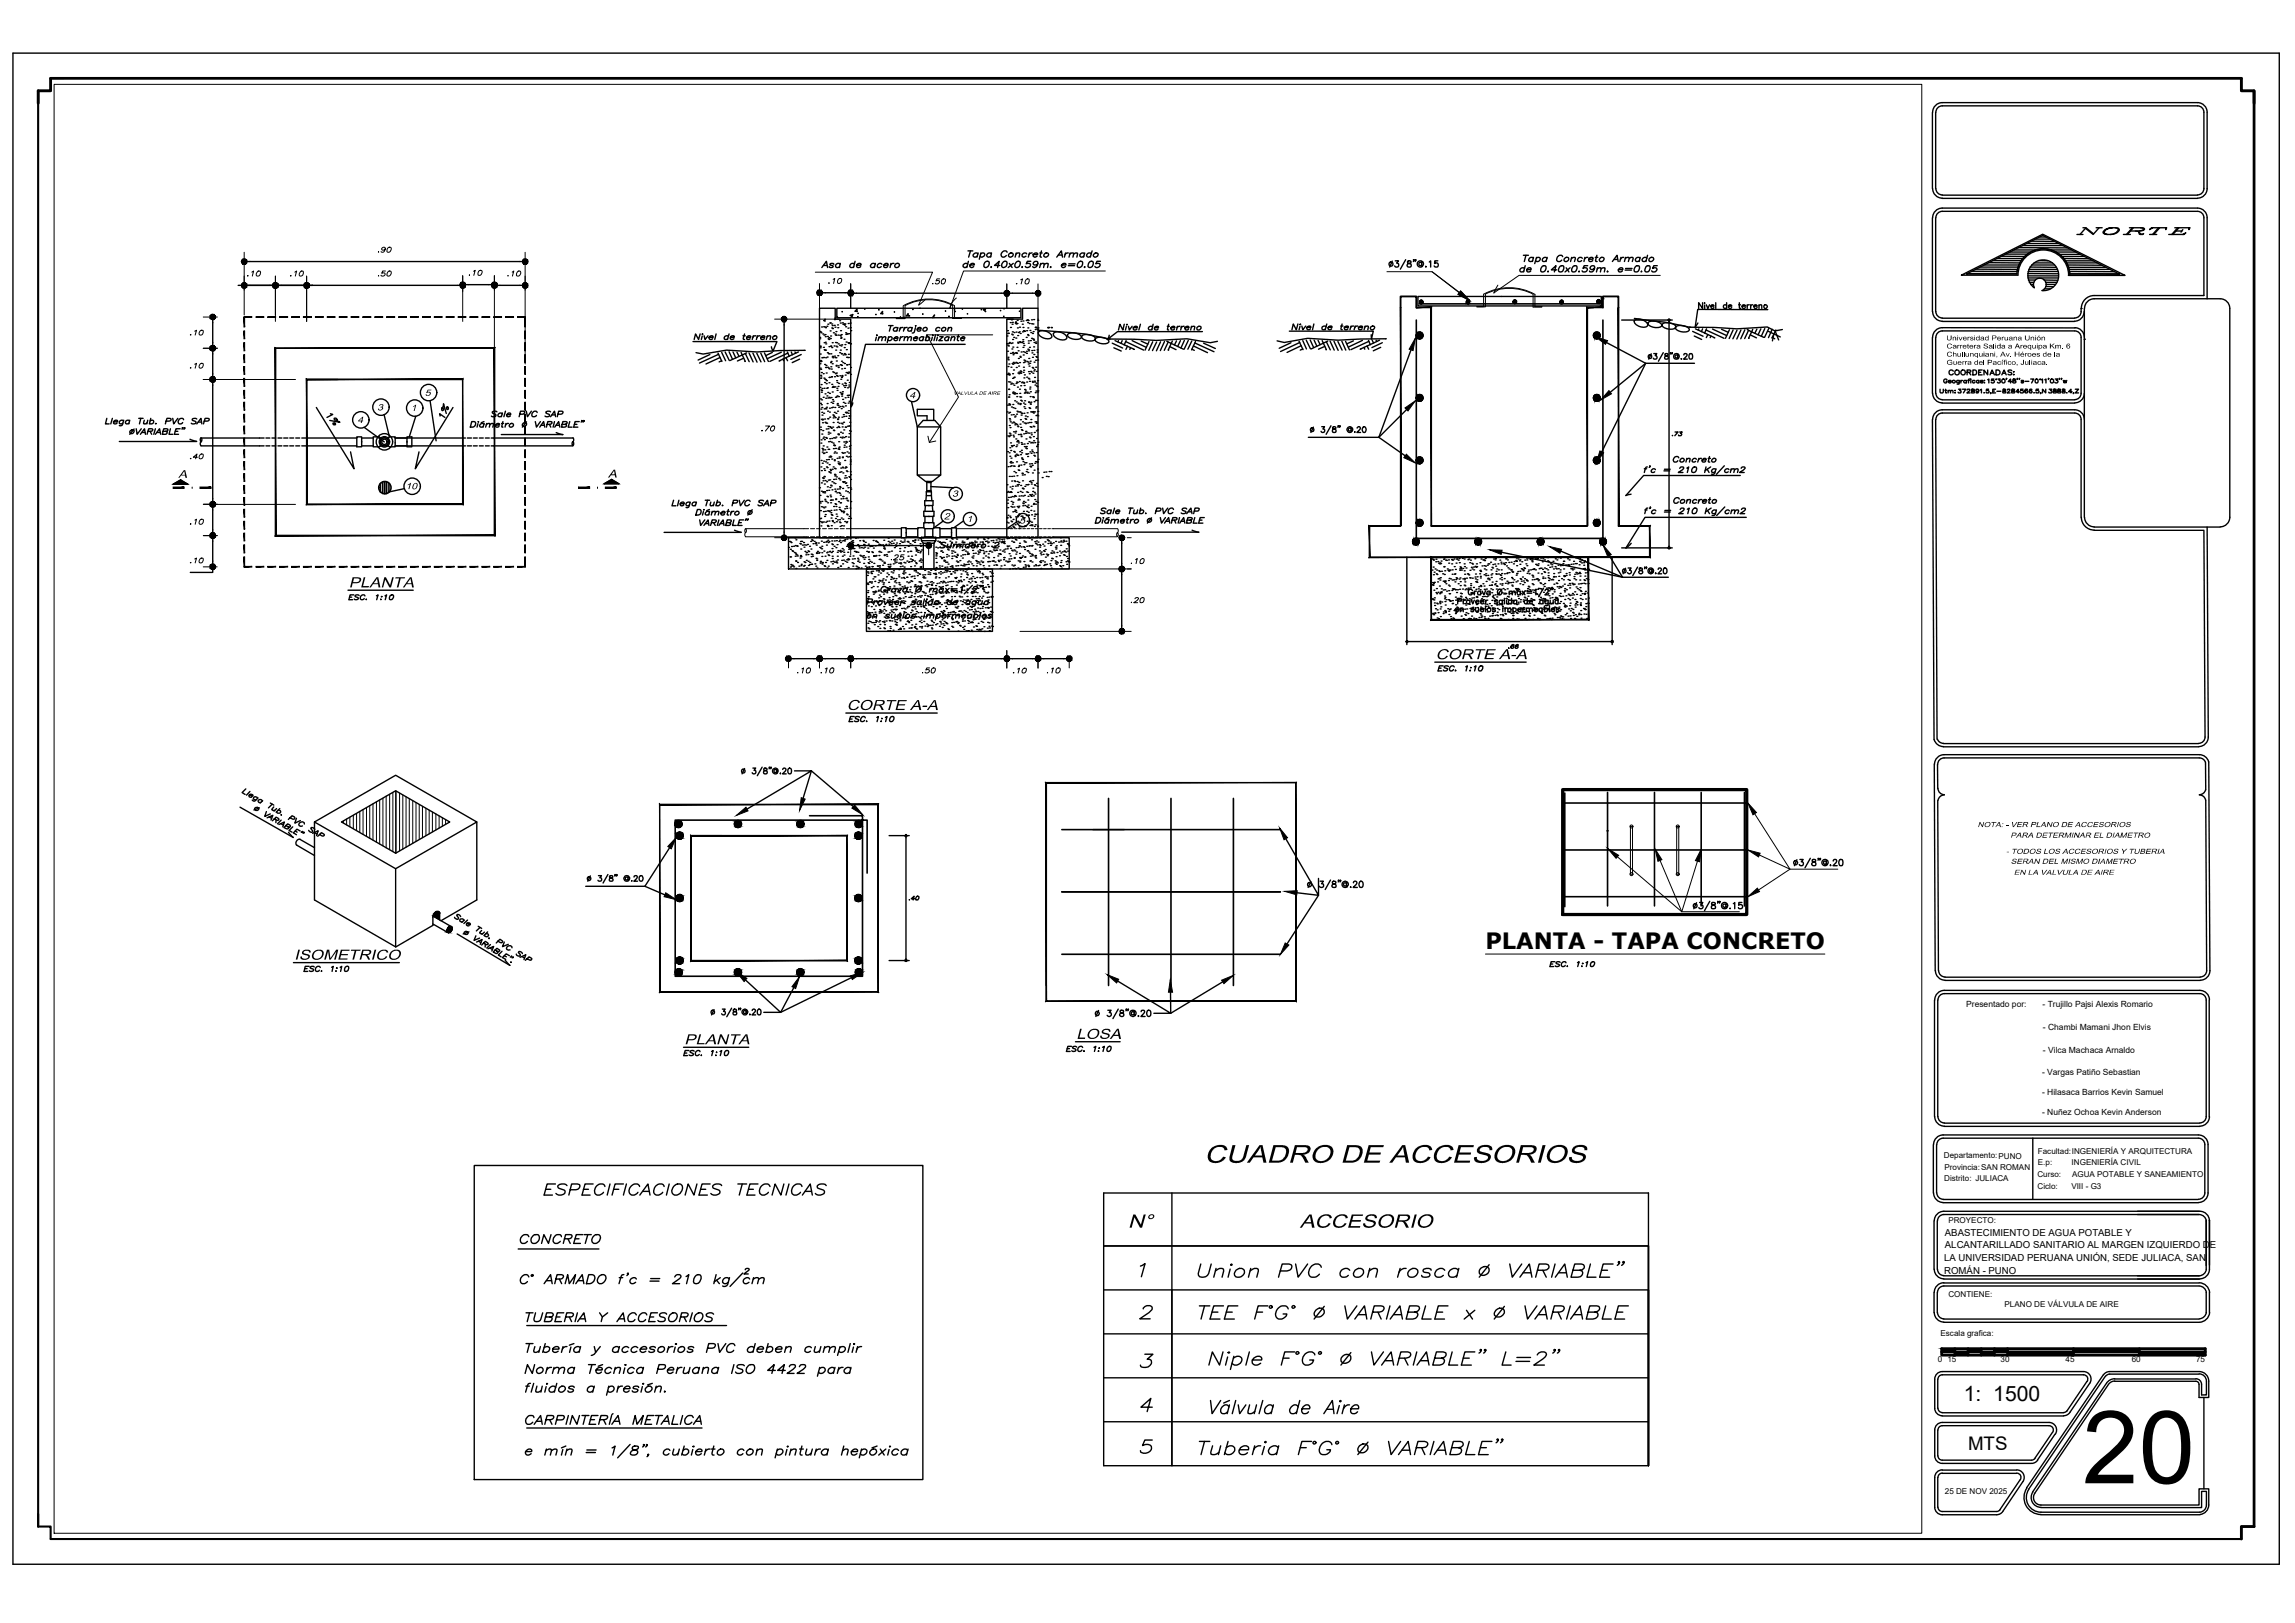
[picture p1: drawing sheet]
<svg xmlns="http://www.w3.org/2000/svg" width="420mm" height="297mm" viewBox="0 0 420 297" stroke-linecap="round" stroke-linejoin="round" font-family="sans-serif">
<defs><g id="words">
<text font-size="18.6" x="381.2" y="271.5">20</text>
<text font-size="6.2" x="218" y="234.9">Union PVC con rosca %%C VARIABLE&quot;</text>
<g font-size="5.7">
<text x="218.4" y="242.7">TEE F°G° %%C VARIABLE x %%C VARIABLE</text>
<text x="207.4" y="251.5">3</text>
</g>
<g font-size="5.3">
<text x="58.6" y="79">1%</text>
<text x="207.4" y="267.1">5</text>
</g>
<text font-size="5.2" x="220.5" y="212.8">CUADRO DE ACCESORIOS</text>
<g font-size="4.9">
<text x="98.4" y="219.8">ESPECIFICACIONES TECNICAS</text>
<text x="94.2" y="229">CONCRETO</text>
</g>
<g font-size="4.4">
<text x="82.9" y="77.6" transform="rotate(-90 82.9 77.6)">1%</text>
<text x="95.2" y="243.1">TUBERIA Y ACCESORIOS</text>
</g>
<text font-size="4.1" x="271.9" y="173.7">PLANTA - TAPA CONCRETO</text>
<text font-size="4" x="378.9" y="44.1">NORTE</text>
<g font-size="3.9">
<text x="206.5" y="224.7">N°</text>
<text x="238" y="224.7">ACCESORIO</text>
<text x="359.5" y="256.5">1: 1500</text>
</g>
<text font-size="3.4" x="360.3" y="265.5">MTS</text>
<g font-size="3">
<text x="63.8" y="107.5">PLANTA</text>
<text x="262.8" y="120.6">CORTE A-A</text>
<text x="155" y="129.9">CORTE A-A</text>
<text x="53.8" y="175.6">ISOMETRICO</text>
<text x="125.3" y="191.1">PLANTA</text>
<text x="197" y="190.1">LOSA</text>
</g>
<g font-size="2.3">
<text x="32.6" y="87.4">A</text>
<text x="111.3" y="87.4">A</text>
</g>
<g font-size="1.8">
<text x="65.4" y="77.4">4</text>
<text x="69" y="75.1">3</text>
<text x="75.2" y="75.2">1</text>
<text x="77.8" y="72.5">5</text>
<text x="166.5" y="72.9">4</text>
<text x="74.3" y="89.5">10</text>
<text x="172.8" y="95.1">2</text>
<text x="174.3" y="90.9">3</text>
<text x="177" y="95.5">1</text>
<text x="186.6" y="95.8">5</text>
<text x="356.1" y="226.2">ABASTECIMIENTO DE AGUA POTABLE Y</text>
<text x="355.9" y="230.7">LA UNIVERSIDAD PERUANA UNIÓN, SEDE JULIACA, SAN</text>
<text x="355.9" y="233.2">ROMÁN - PUNO</text>
<text x="356.1" y="228.3">ALCANTARILLADO SANITARIO AL MARGEN IZQUIERDO DE</text>
</g>
<g font-size="1.6">
<text x="360" y="184.2">Presentado por:</text>
<text x="373.9" y="184.3">- Trujillo Pajsi Alexis Romario</text>
<text x="374" y="188.5">- Chambi Mamani Jhon Elvis</text>
<text x="373.8" y="196.8">- Vargas Patiño Sebastian</text>
<text x="374" y="192.7">- Vilca Machaca Arnaldo</text>
<text x="373.8" y="200.4">- Hilasaca Barrios Kevin Samuel</text>
<text x="373.8" y="204">- Nuñez Ochoa Kevin Anderson</text>
</g>
<g font-size="1.5">
<text x="362" y="151.4">NOTA: - VER PLANO DE ACCESORIOS</text>
<text x="368" y="153.3">PARA DETERMINAR EL DIAMETRO</text>
<text x="368" y="156.3">- TODOS LOS ACCESORIOS Y TUBERIA</text>
<text x="368.1" y="158.1">SERAN DEL MISMO DIAMETRO</text>
<text x="368.8" y="160.1">EN LA VALVULA DE AIRE</text>
<text x="355.9" y="212">Departamento:PUNO</text>
<text x="356" y="214.2">Provincia:SAN ROMAN</text>
<text x="373" y="215.4">Curso:</text>
<text x="373.1" y="211.2">Facultad:INGENIERÍA Y ARQUITECTURA</text>
<text x="373.1" y="213.3">E.p:</text>
<text x="379.3" y="213.3">INGENIERÍA CIVIL</text>
<text x="379.3" y="215.4">AGUA POTABLE Y SANEAMIENTO</text>
<text x="355.9" y="216.2">Distrito: JULIACA</text>
<text x="373" y="217.5">Ciclo:</text>
<text x="379.2" y="217.5">VIII - G3</text>
<text x="356.7" y="223.8">PROYECTO:</text>
<text x="356.7" y="237.3">CONTIENE:</text>
<text x="367" y="239.3">PLANO DE VÁLVULA DE AIRE</text>
<text x="355.3" y="244.6">Escala grafica:</text>
<text x="354.8" y="249.2">0</text>
<text x="356.5" y="249.2">15</text>
<text x="366.3" y="249.2">30</text>
<text x="378.2" y="249.2">45</text>
<text x="390.3" y="249.2">60</text>
<text x="402" y="249.2">75</text>
<text x="356.1" y="273.4">25 DE NOV 2025</text>
</g>
<g font-size="1.4">
<text x="356.3" y="62.3">Universidad Peruana Unión</text>
<text x="356.4" y="63.8">Carretera Salida a Arequipa Km. 6</text>
<text x="356.4" y="65.3">Chullunquiani, Av. Héroes de la</text>
<text x="356.4" y="66.7">Guerra del Pacífico, Juliaca.</text>
</g>
<text font-size=".9" x="174.6" y="72.2">VALVULA DE AIRE</text>
</g></defs>
<!-- layer: TEXTO -->
<g fill="#000" stroke="#000" stroke-width=".18">
<path d="M31.7 88.6l1.4-.8 1.3 .8zM110.6 88.5l1.4-.8 1.3 .8z"/>
<path d="M31.7 89.1v.3l2-.3zM31.7 89.4l2-.3v.3z"/>
<path d="M36.6 89.1v.3l2-.3zM36.6 89.4l2-.3v.3z"/>
<path d="M105.9 89.4h2v-.3zM105.9 89.1h2l-2 .3z"/>
<path d="M110.8 89.4h2v-.3zM110.8 89.1h2l-2 .3z"/>
</g>
<path d="M35.2 89.1v.3M38.6 89.1v.3M105.9 89.1v.3M109.4 89.1v.3" fill="none" stroke="#000" stroke-width=".18"/>
<g fill="none" stroke="#000" stroke-width=".25">
<path d="M150.5 49l.8-1.2 .2 1.2M150.7 48.6h.7M152.7 48.4l-.1-.2h-.6l-.1 .3 .6 .1v.2l-.3 .2-.4-.1v-.1M153.8 48.4a.43 .43 0 0 0-.7-.1 .43 .43 0 0 0 .1 .7l.5-.2M153.8 48.2l-.1 .8M156.4 48.4a.44 .44 0 0 0-.6-.1 .44 .44 0 0 0 0 .7l.5-.2M156.5 47.8l-.2 1.2M156.8 48.5h.8v-.1a.42 .42 0 0 0-.6-.1 .42 .42 0 0 0 .1 .7l.5-.2M160.2 48.4a.44 .44 0 0 0-.6-.1 .44 .44 0 0 0 0 .7l.5-.2M160.3 48.2l-.2 .8M161.5 48.4a.44 .44 0 0 0-.7-.1 .44 .44 0 0 0 0 .7l.5-.2M161.8 48.5h.8a.4 .4 0 0 0-.6-.2 .4 .4 0 0 0 0 .7l.5-.2"/>
<path d="M162.7 59.6h.8M163.1 59.6l-.3 1M163.1 48.2l-.2 .8M163.7 48.2h-.4l-.3 .3M163.9 48.4a.41 .41 0 0 1 .7 0 .41 .41 0 0 1-.4 .6 .34 .34 0 0 1-.4-.2 .34 .34 0 0 1 .1-.4zM164.4 59.9l-.2 .7M164.8 59.9l-.2 .7M165.3 59.9l-.5 .2v.1M165.6 59.9l-.2 .7M166.1 59.9l-.5 .2-.1 .1M167 59.9l-.2 .7M167.6 59.6h.1z"/>
<path d="M167.6 60l-.2 .8-.4 .1M173.7 59.9l-.2 .7M177.2 48.4a.44 .44 0 0 0-.7-.1 .44 .44 0 0 0 0 .7l.5-.2M177.2 45.9h.9M177.3 47.8l-.3 1.2M177.6 48.5l.8-.1a.43 .43 0 0 0-.6-.1 .43 .43 0 0 0-.1 .6l.3 .1 .3-.2M177.7 45.9l-.4 1.2M179 46.5a.44 .44 0 0 0-.6-.1 .44 .44 0 0 0 0 .7l.5-.2M179.1 46.3l-.2 .8M179.5 46.5l.3-.2h.4a.47 .47 0 0 1-.2 .7 .47 .47 0 0 1-.6-.1M179.6 46.3l-.3 1.1M180.3 48l.2-.1h.5a.68 .68 0 0 1 0 .8 .68 .68 0 0 1-.8 .2l-.1-.4z"/>
<path d="M181.4 48.9h.1zM181.5 46.5a.43 .43 0 0 0-.7-.1 .43 .43 0 0 0 .1 .7l.5-.2M181.5 46.3l-.1 .8M183 48.6h-.9l.8-.8-.3 1.2M183.6 48l.2-.1h.5a.63 .63 0 0 1-.1 .8 .63 .63 0 0 1-.8 .1zM184.4 46.2a.62 .62 0 0 0-.9-.1 .62 .62 0 0 0-.2 .8l.5 .2 .4-.3M184.7 46.5a.41 .41 0 0 1 .8 0 .41 .41 0 0 1-.5 .6l-.3-.2zM184.8 48.2l.5 .8M185.5 48.2l-.9 .8M186 46.5l.4-.2h.3l-.1 .8M186 48l.2-.1h.5a.63 .63 0 0 1-.1 .8 .63 .63 0 0 1-.8 .1zM186.1 46.3l-.3 .8"/>
<path d="M187.1 48.9h.1zM188 46.5a.44 .44 0 0 0-.7-.1 .44 .44 0 0 0 0 .7l.5-.2M188.5 46.3l-.2 .8M188.7 47.8h-.6l-.2 .5 .7-.1a.5 .5 0 0 1-.2 .7 .5 .5 0 0 1-.7-.1M189 46.3h-.4l-.2 .3M189.1 46.6l.9-.1a.43 .43 0 0 0-.7-.1 .43 .43 0 0 0 .1 .7l.5-.2M190 48.2a.41 .41 0 0 1-.4 .3 .41 .41 0 0 1-.4-.4l.2-.2h.5a.64 .64 0 0 1 0 .8 .64 .64 0 0 1-.8 .1M190.4 46.3h.4M190.5 48.4l.3-.2h.4l-.1 .8M190.5 48.2l-.2 .8M190.7 45.9l-.3 .9v.2l.3 .1M191.2 48.4l.4-.2h.3l-.1 .8"/>
<path d="M191.2 46.5l.5-.2a.43 .43 0 0 1 .2 .6 .43 .43 0 0 1-.7 .1l-.1-.1zM192.3 48.9h.1zM193.5 47.1l.8-1.2 .2 1.2M193.8 46.7h.6M194.4 48.5h.8a.4 .4 0 0 0-.7-.2 .4 .4 0 0 0 .1 .7l.5-.2M195.1 46.3l-.2 .8M195.6 46.3h-.4l-.2 .3M195.6 48.6h1.1M195.7 48.3h1.1M195.8 46.5l.4-.2h.4l-.2 .8M195.9 46.3l-.2 .8M196.6 46.5l.3-.2h.4l-.2 .8"/>
<path d="M197.4 48l.2-.1h.5a.63 .63 0 0 1 0 .8 .63 .63 0 0 1-.9 .1zM198.5 48.9h.1zM198.5 46.5a.44 .44 0 0 0-.6-.1 .44 .44 0 0 0 0 .7l.5-.2M198.6 46.3l-.2 .8M199.4 48l.2-.1h.5a.63 .63 0 0 1-.1 .8 .63 .63 0 0 1-.8 .1zM199.8 46.5a.43 .43 0 0 0-.7-.1 .43 .43 0 0 0 .1 .7l.4-.2M199.9 45.9l-.3 1.2M200.4 46.3a.37 .37 0 0 1 .6 .2 .37 .37 0 0 1-.3 .5 .36 .36 0 0 1-.5-.1 .36 .36 0 0 1 .2-.6zM201.5 47.8h-.7l-.2 .5 .1-.1a.42 .42 0 0 1 .7 .2 .42 .42 0 0 1-.5 .6l-.5-.2M205.8 59.3l-.2 1.1-.6-1.1-.2 1.1M206.2 59.8l-.2 .6M206.3 59.3v.2z"/>
<path d="M206.6 59.7l.2 .7 .5-.7M207.5 60h.7a.35 .35 0 0 0-.6-.2 .35 .35 0 0 0 .1 .6l.5-.2M208.8 59.3l-.3 1.1M211 59.8a.37 .37 0 0 0-.6 0 .37 .37 0 0 0 .2 .6l.3-.2M211.1 59.3l-.2 1.1M211.4 60l.7-.1a.36 .36 0 0 0-.6-.1 .36 .36 0 0 0 .3 .6l.2-.2M213.7 59.7h.4M214 59.3l-.3 .9v.2h.3M214.4 60l.7-.1a.36 .36 0 0 0-.6-.1 .36 .36 0 0 0 .3 .6l.2-.2M215.6 59.7l-.2 .7M216 59.7l-.5 .3M216.3 59.7l-.1 .7"/>
<path d="M216.8 59.7l-.6 .3M217 60l.7-.1a.36 .36 0 0 0-.7-.1 .36 .36 0 0 0 .3 .6l.3-.2M218.1 59.9l.3-.2 .3 .1-.1 .6M218.1 59.7l-.1 .7M219.1 60a.35 .35 0 0 1 .5-.3 .35 .35 0 0 1 .2 .5l-.3 .2h-.3zM237.6 59.3l-.3 1.1-.5-1.1-.3 1.1M238 59.7l-.2 .7M238.1 59.3l-.1 .1zM238.3 59.7l.2 .7 .6-.7M239.3 59.9l.7-.1a.36 .36 0 0 0-.6 0 .36 .36 0 0 0 .2 .6l.3-.2M240.5 59.3l-.2 1.1M242.8 59.8a.4 .4 0 0 0-.6-.1 .4 .4 0 0 0 0 .7l.5-.2"/>
<path d="M242.9 59.3l-.3 1.1M243.2 59.9l.7-.1a.38 .38 0 0 0-.6 0 .38 .38 0 0 0 0 .6l.5-.2M245.4 59.7h.5M245.7 59.3l-.2 .8v.2l.2 .1M246.1 59.9h.7a.35 .35 0 0 0-.5-.1 .35 .35 0 0 0 0 .6l.5-.2M247.4 59.7l-.3 .7M247.8 59.7h-.3l-.2 .2M248.1 59.7l-.2 .7M248.6 59.7h-.4l-.2 .2M248.7 59.9h.7a.35 .35 0 0 0-.5-.1 .35 .35 0 0 0 0 .6l.5-.2M249.9 59.8l.6-.1-.1 .7M249.9 59.7l-.2 .7"/>
<path d="M251 59.8a.37 .37 0 0 1 .6 0 .37 .37 0 0 1-.4 .6l-.3-.2zM254.9 47.8l-.5 1.1M255.4 47.7h.6l-.3 .5a.39 .39 0 0 1 .3 .6 .39 .39 0 0 1-.7-.1M257.3 47.5l-.9 1.8M257.7 47.8v.3l.5 .2 .2 .2a.36 .36 0 0 1-.5 .4 .36 .36 0 0 1-.2-.5l.6-.4v-.2zM258.9 47.6h-.2h.2l-.2 .3M259.2 47.6h-.1h.1l-.1 .3M260.3 48.2a.28 .28 0 0 0-.5-.1 .28 .28 0 0 0 0 .4 .28 .28 0 0 0 .5 0M260.3 48v.6a.53 .53 0 0 0 0-.8 .53 .53 0 0 0-.8 .3 .57 .57 0 0 0 .2 .7 .57 .57 0 0 0 .7-.1M261 48.8v.1zM261.7 47.9l.2-.2v1.2M263.2 47.7h-.5l-.1 .5a.4 .4 0 0 1 .6 .1 .4 .4 0 0 1-.1 .6 .4 .4 0 0 1-.5-.2"/>
<path d="M278.9 46.7h.9M279.1 49.2a.44 .44 0 0 0-.7-.1 .44 .44 0 0 0 .1 .7l.5-.2M279.2 48.6l-.3 1.2M279.4 46.7l-.3 1.2M279.5 49.3h.8v-.1a.42 .42 0 0 0-.6-.1 .42 .42 0 0 0 0 .7l.5-.2M280.7 47.3a.45 .45 0 0 0-.6-.1 .45 .45 0 0 0-.1 .6l.3 .1 .3-.2M280.8 47.1l-.3 .8M281.3 47.3a.39 .39 0 0 1 .6-.1 .39 .39 0 0 1-.2 .6l-.4 .1-.2-.2M281.3 47.1l-.3 1.1M282.3 48.8l.1-.1h.6a.7 .7 0 0 1-.1 .8 .7 .7 0 0 1-.7 .2 .75 .75 0 0 1 .1-.9zM283.2 47.3a.44 .44 0 0 0-.6-.1 .44 .44 0 0 0 0 .7l.5-.2M283.3 47.1l-.3 .8"/>
<path d="M283.3 49.7h.2zM285 49.4h-1l.9-.8-.3 1.2M285.5 48.8l.2-.1h.5a.7 .7 0 0 1 0 .8 .7 .7 0 0 1-.8 .2 .75 .75 0 0 1 .1-.9zM286.1 47a.64 .64 0 0 0-.9-.2 .64 .64 0 0 0-.2 .9l.2 .2h.3l.4-.3M286.5 47.3l.5-.2a.41 .41 0 0 1-.1 .7 .41 .41 0 0 1-.6-.4zM286.7 49l.5 .8M287.4 49l-.9 .8M287.7 47.3l.4-.2h.3l-.2 .8M287.7 47.1l-.2 .8M288 48.8l.1-.1h.5a.7 .7 0 0 1 0 .8 .7 .7 0 0 1-.8 .2 .75 .75 0 0 1 .2-.9zM289 49.7h.1zM289.7 47.3a.44 .44 0 0 0-.7-.1 .44 .44 0 0 0 .1 .7l.5-.2"/>
<path d="M290.2 47.1l-.2 .8M290.7 48.6h-.7l-.2 .5 .5-.1a.46 .46 0 0 1 .1 .8 .46 .46 0 0 1-.8-.2M290.7 47.1h-.3l-.3 .3M290.9 47.4h.7l.1-.1a.42 .42 0 0 0-.7-.1 .42 .42 0 0 0 .1 .7l.5-.2M291.9 49l-.4 .3h-.3a.4 .4 0 0 1 .2-.6 .4 .4 0 0 1 .5 .3 .65 .65 0 0 1-.9 .7v-.1M292.1 47.1h.4M292.4 46.7l-.3 1v.1l.3 .1M292.4 49.2l.4-.2 .3 .1-.1 .7M292.5 49l-.2 .8M292.9 47.3a.39 .39 0 0 1 .7-.1 .39 .39 0 0 1-.2 .6h-.5l-.1-.3zM293.1 49.2l.4-.2 .3 .1-.1 .7M294.2 49.7h.2z"/>
<path d="M295.2 47.9l.8-1.2 .2 1.2M295.5 47.5h.6M296.3 49.3h.8v-.1a.41 .41 0 0 0-.6-.1 .41 .41 0 0 0 0 .7l.5-.2M296.8 47.1l-.3 .8M297.3 47.1h-.4l-.2 .3M297.5 49.4h1.2M297.6 47.3l.2-.2h.4l-.1 .8M297.6 47.1l-.2 .8M297.6 49.1h1.2M298.3 47.3l.2-.2h.5l-.2 .8M299.4 48.8l.2-.1h.5a.7 .7 0 0 1-.1 .8 .7 .7 0 0 1-.7 .2 .75 .75 0 0 1 .1-.9zM300.2 47.3a.43 .43 0 0 0-.6-.1 .43 .43 0 0 0 0 .7l.5-.2"/>
<path d="M300.3 47.1l-.2 .8M300.4 49.7h.2zM301.3 48.8l.2-.1h.5a.63 .63 0 0 1 0 .8 .63 .63 0 0 1-.9 .1zM301.5 47.3a.44 .44 0 0 0-.7-.1 .44 .44 0 0 0 .1 .7l.5-.2M301.6 46.7l-.3 1.2M302 47.3l.5-.2a.41 .41 0 0 1 0 .7 .41 .41 0 0 1-.6-.4zM303.4 48.6h-.6l-.2 .5 .5-.1a.44 .44 0 0 1 .2 .6 .44 .44 0 0 1-.7 .2l-.2-.2M311.7 55.4v1.1l-.7-1.1v1.1M312.1 55.4v.1zM312.1 55.8v.7M312.4 55.8l.3 .7 .3-.7M313.2 56h.6a.31 .31 0 0 0-.5-.1 .31 .31 0 0 0 0 .5 .31 .31 0 0 0 .5-.1"/>
<path d="M314.1 55.4v1.1M316.1 55.9a.33 .33 0 0 0-.5 0 .33 .33 0 0 0 0 .4 .33 .33 0 0 0 .5 0M316.1 55.4v1.1M316.4 56h.6a.34 .34 0 0 0-.5-.1 .34 .34 0 0 0 0 .5 .34 .34 0 0 0 .5-.1M318.3 55.8h.3M318.4 55.4v.8l.1 .2 .2 .1M318.9 56h.6a.34 .34 0 0 0-.5-.1 .34 .34 0 0 0 0 .5 .34 .34 0 0 0 .5-.1M319.9 55.8v.7M320.3 55.8h-.3l-.1 .2M320.5 55.8v.7M320.9 55.8h-.3l-.1 .2M321.1 56h.6a.34 .34 0 0 0-.5-.1 .34 .34 0 0 0 0 .5 .34 .34 0 0 0 .5-.1"/>
<path d="M322 56l.3-.2h.2v.7M322 55.8v.7M19.6 76.6l-.3 1h.7M20.6 76.6l-.3 1M20.8 77.2h.7v-.1a.41 .41 0 0 0-.5-.1 .41 .41 0 0 0-.1 .5h.5M22.6 77a.39 .39 0 0 0-.6 0 .39 .39 0 0 0 .1 .6l.4-.1M22.6 76.9l-.2 .9-.6 .1M23.7 77a.39 .39 0 0 0-.6 0 .39 .39 0 0 0 .1 .6l.4-.1M23.7 76.9l-.1 .7M23.9 78.8a.38 .38 0 0 1 .6 0 .38 .38 0 0 1-.3 .6l-.4-.2zM24.6 78.5l-.9 1M24.9 78.5l.2 1 .8-1"/>
<path d="M25.4 76.6h.8M25.7 79.5l.8-1 .1 1M25.8 76.6l-.3 1M26 79.1h.5M26.4 76.9l-.1 .6 .3 .1 .3-.2M27.1 76.9l-.2 .7M27.1 78.9h.7l.2-.3-.3-.1h-.5l-.3 1M27.5 77a.37 .37 0 0 1 .6 .1 .37 .37 0 0 1-.4 .5l-.3-.1M27.5 78.9l.3 .6M27.6 76.6l-.3 1M28.4 77.5h.2zM28.4 79.5l.8-1 .2 1"/>
<path d="M28.4 78.5l-.2 1M28.7 79.1h.6M29.8 78.9h.8l.1-.1v-.2l-.7-.1-.3 1 .7-.1 .2-.3-.2-.2M30.4 77.1l.7-.1 .2-.3-.2-.1h-.5l-.3 1M31.2 78.5l-.3 1h.7M31.6 76.6l.2 1 .8-1M32.1 78.9h.5M33 78.5h-.8l-.3 1h.8M33.5 78.3h-.1h.1l-.2 .3M33.6 76.8a.55 .55 0 0 0-.8 0 .55 .55 0 0 0 .1 .8l.3-.1 .2-.2M33.8 78.3h-.1l.1 .1-.1 .2M36 76.7l-.4-.1-.4 .2 .7 .5a.57 .57 0 0 1-.9 .2"/>
<path d="M36 77.6l.8-1 .2 1M36.3 77.2h.6M37.4 77.1l.7-.1 .2-.3-.2-.1h-.6l-.2 1M86.4 77.2h.4a.54 .54 0 0 1 .3 .6 .54 .54 0 0 1-.6 .4h-.4zM87.5 77.5l-.2 .7M87.5 77.2h.1M88.6 77.7a.39 .39 0 0 0-.6-.1 .39 .39 0 0 0 .1 .6l.4-.2M88.6 77.2l-.5 .2M88.6 77.5l-.2 .7M89 77.7l.4-.2h.3l-.1 .7M89.1 77.5l-.2 .7M89.7 77.7l.3-.2h.3l-.1 .7"/>
<path d="M90.7 77.8l.7-.1a.36 .36 0 0 0-.5-.1 .36 .36 0 0 0 0 .6l.5-.2M91 75.4l-.3-.1-.6 .1 .1 .2 .6 .4a.54 .54 0 0 1-.8 .1M91.8 77.5h.4M91.9 75.8a.39 .39 0 0 0-.6-.1 .39 .39 0 0 0 .1 .6l.4-.2M92 75.6l-.2 .7M92.1 77.2l-.2 .8v.1l.2 .1M92.5 75.3l-.3 1M92.6 77.5l-.1 .7M92.8 75.9l.7-.1a.37 .37 0 0 0-.6-.1 .37 .37 0 0 0 .1 .6l.4-.2M93.1 77.5h-.3l-.3 .3M95.2 75.8h.7l.2-.5h-.8l-.3 1M95.8 77.5l.4-.1a.4 .4 0 0 1 .1 .6 .4 .4 0 0 1-.6 0l-.1-.3z"/>
<path d="M96.4 75.3l.2 1 .7-1M96.4 77.2l-.8 1M98 77.2l.2 1 .7-1M98.3 75.5a.53 .53 0 0 0-.8 0 .53 .53 0 0 0 .1 .8l.4-.1 .2-.2M98.8 78.2l.7-1 .2 1M99.1 77.8h.6M100.2 77.7h.5l.3-.2v-.3h-.7l-.3 1M100.6 77.7l.2 .5M100.8 75.4l-.3-.1-.6 .1v.2l.7 .4a.54 .54 0 0 1-.8 .1M100.8 76.3l.7-1 .2 1M101 75.9h.6M101.5 77.2l-.2 1"/>
<path d="M101.6 78.2l.7-1 .2 1M101.8 77.8h.6M102.2 75.8h.7l.1-.2v-.3h-.7l-.3 1M102.9 77.7l.8-.2 .1-.1v-.2h-.8l-.2 1 .8-.1 .1-.3-.2-.1M104.3 77.2l-.3 1h.7M105.2 77.7h.4M106 77.2h-.7l-.3 1h.8M106.6 77l-.1-.1 .1 .2-.2 .1M106.9 77h-.1l.1-.1-.2 .3M128.2 61.1l-.3 1-.6-1-.2 1M128.6 61.2h.1zM128.6 61.5l-.2 .6"/>
<path d="M128.9 61.5l.2 .6 .5-.6M129.8 61.8h.8v-.2a.38 .38 0 0 0-.6 0 .38 .38 0 0 0 0 .5l.5-.1M131.1 61.1l-.2 1M133.3 61.6a.39 .39 0 0 0-.5-.1 .39 .39 0 0 0 0 .6l.4-.1M133.5 61.1l-.3 1M133.7 61.8h.7l.1-.2a.39 .39 0 0 0-.6-.1 .39 .39 0 0 0-.1 .6l.6-.1M136 61.5h.4M136.3 61.1l-.2 .8v.2h.2M136.7 61.8h.7l.1-.2a.41 .41 0 0 0-.6-.1 .41 .41 0 0 0-.1 .6l.5-.1M137.9 61.5l-.2 .6M138.4 61.5h-.4l-.2 .3M138.7 61.5l-.2 .6"/>
<path d="M139.1 61.5l-.4 .1-.1 .2M139.3 61.8h.7v-.2a.41 .41 0 0 0-.5-.1 .41 .41 0 0 0-.1 .6l.6-.1M140.4 61.6l.7-.1-.1 .6M140.5 61.5l-.2 .6M141.6 61.6a.37 .37 0 0 1 .6 0 .37 .37 0 0 1-.4 .5l-.3-.1zM160.4 61.7l-.1 .6M160.6 61.3l-.1 .1zM160.9 61.8l.5-.2 .1 .2-.1 .5M161 61.6l-.3 .7M161.5 61.8a.44 .44 0 0 1 .7-.1l-.1 .6M162.7 61.8a.35 .35 0 0 1 .6-.1 .35 .35 0 0 1-.2 .6h-.3l-.2-.1M162.7 61.6l-.3 1.1"/>
<path d="M163.7 61.9l.7-.1a.38 .38 0 0 0-.6 0 .38 .38 0 0 0 .1 .5l.4-.1M164.3 60.1a.41 .41 0 0 0-.6-.1 .41 .41 0 0 0 0 .6l.5-.1M164.9 61.6l-.2 .7M165.4 61.6l-.6 .3M165.6 61.8l.5-.2 .1 .2-.1 .5M165.7 61.6l-.2 .7M166.2 61.8a.44 .44 0 0 1 .7-.1l-.1 .6M167 60.1a.39 .39 0 0 0-.6-.1 .39 .39 0 0 0 0 .6l.5-.1M167.3 61.9l.7-.1a.38 .38 0 0 0-.6 0 .38 .38 0 0 0 .1 .5l.4-.1M167.9 60.2l.8-.1a.36 .36 0 0 0-.7-.1 .36 .36 0 0 0 .3 .6l.3-.1M169.1 60.1a.37 .37 0 0 1 .6 0 .37 .37 0 0 1-.4 .5l-.3-.1zM169.1 61.8a.39 .39 0 0 0-.6-.1 .39 .39 0 0 0 0 .6l.5-.1"/>
<path d="M169.1 61.6l-.2 .7M169.5 61.8l.5-.2a.41 .41 0 0 1 0 .6 .41 .41 0 0 1-.6 0M169.7 61.3l-.3 1M170.7 61.7l-.2 .6M170.8 61.3v.1zM171.3 61.3l-.3 1M171.6 61.7l-.2 .6M171.7 61.3v.1zM172 61.6h.7l-.8 .7h.6M172.1 60.1a.39 .39 0 0 0-.6-.1 .39 .39 0 0 0 0 .6l.5-.1M172.5 60.1l.4-.2a.36 .36 0 0 1 0 .7 .36 .36 0 0 1-.5-.4zM173.6 60.1l.3-.2 .3 .1-.1 .6"/>
<path d="M173.7 61.8a.41 .41 0 0 0-.6-.1 .41 .41 0 0 0 0 .6l.5-.1M173.7 61.6l-.1 .7M174.2 61.8a.44 .44 0 0 1 .6-.1l-.1 .6M174.2 61.6l-.2 .7M175.2 61.6h.4M175.5 61.3l-.2 .8v.2h.2M175.9 61.9l.8-.1a.38 .38 0 0 0-.6 0 .38 .38 0 0 0 0 .5l.4-.1M240.5 78.2l-.5 .9M242 78.1h.5l-.3 .4a.34 .34 0 0 1 .3 .3 .34 .34 0 0 1-.3 .4 .34 .34 0 0 1-.3-.3M243.7 77.9l-.9 1.6M244 78.2v.3l.3 .1a.31 .31 0 0 1 .3 .3 .31 .31 0 0 1-.4 .2l-.3-.2 .1-.2 .5-.2 .1-.2a.35 .35 0 0 0-.6-.1zM245 78l-.1 .2"/>
<path d="M245.3 78l-.1 .2M247.4 78.5a.28 .28 0 0 0-.5-.1 .28 .28 0 0 0 0 .5 .28 .28 0 0 0 .5-.1M247.4 78.3v.6a.39 .39 0 0 0 .2-.5 .39 .39 0 0 0-.4-.3 .52 .52 0 0 0-.6 .7 .52 .52 0 0 0 .9 .2M248 79v.1zM248.5 78.3l.2-.2h.2l.1 .2-.1 .3-.5 .5h.7M249.6 78.2a.27 .27 0 0 1 .2-.1 .27 .27 0 0 1 .2 .2l.1 .4-.2 .4a.52 .52 0 0 1-.5-.3 .52 .52 0 0 1 .2-.6zM302.3 64.8l-.5 .9M302.8 64.7h.5l-.3 .4a.35 .35 0 0 1 .3 .5 .35 .35 0 0 1-.6 0M304.5 64.5l-.9 1.6M304.8 64.8v.3l.6 .3a.36 .36 0 0 1-.2 .3 .36 .36 0 0 1-.4-.1l.1-.4 .5-.2-.1-.2zM305.9 64.6l-.1 .2M306.2 64.6l-.1 .2"/>
<path d="M307.1 65.1v-.1a.29 .29 0 0 0-.4 .1 .29 .29 0 0 0 .1 .4l.3-.2M307.1 65v.5a.36 .36 0 0 0 .4-.4 .36 .36 0 0 0-.4-.3 .52 .52 0 0 0-.7 .5 .52 .52 0 0 0 .9 .3M307.8 65.7h.1zM308.3 65l.1-.3 .4 .1v.3l-.6 .6h.7M309.3 64.8a.5 .5 0 0 1 .6 .3 .5 .5 0 0 1-.3 .6l-.4-.1zM31.7 88.6l1.4-.8 1.3 .8zM110.6 88.5l1.4-.8 1.3 .8zM123.3 91.6l-.3 1h.7M124.3 91.6l-.3 1M124.5 92.2h.8v-.1a.36 .36 0 0 0-.7-.1 .36 .36 0 0 0 .3 .6l.3-.2M126.3 92a.37 .37 0 0 0-.6 0 .37 .37 0 0 0 .2 .6l.3-.2M126.4 91.9l-.3 .9-.5 .1"/>
<path d="M127.5 92a.39 .39 0 0 0-.6 0 .39 .39 0 0 0 0 .6l.4-.2M127.5 91.9l-.2 .7M127.7 93.2h.4a.53 .53 0 0 1 .2 .7 .53 .53 0 0 1-.5 .4h-.4zM128.1 95.2l.2 1 .7-1M128.8 93.6l-.2 .7M128.8 93.3h.1zM128.9 96.2l.7-1 .2 1M129.1 91.6h.8M129.1 95.8h.6M129.5 91.6l-.3 1M129.9 93.8a.41 .41 0 0 0-.6-.1 .41 .41 0 0 0-.1 .5l.6-.1M129.9 93.2l-.5 .3"/>
<path d="M129.9 93.6l-.1 .7M130.1 91.9l-.1 .6 .3 .1 .3-.2M130.3 95.7l.7-.1 .1-.4h-.7l-.3 1M130.3 93.8l.4-.2h.3l-.1 .7M130.4 93.6l-.2 .7M130.6 95.7l.3 .5M130.8 91.9l-.2 .7M131 93.8l.3-.2h.3l-.1 .7M131.2 92l.5-.1a.4 .4 0 0 1 .1 .6 .4 .4 0 0 1-.6 0l-.1-.1M131.4 91.6l-.3 1M131.6 96.2l.8-1 .1 1M131.6 95.2l-.3 1"/>
<path d="M131.9 95.8h.6M132 93.9l.8-.1a.37 .37 0 0 0-.6-.1 .37 .37 0 0 0 0 .6l.4-.2M132.2 92.5h.1zM133 95.7l.7-.1 .2-.2-.1-.2h-.7l-.3 1 .8-.1 .2-.3-.3-.1M133.1 93.6h.4M133.3 93.2l-.2 1 .3 .1M133.9 93.6l-.2 .7M134.2 92.1l.7-.1 .1-.4h-.7l-.3 1M134.4 93.6h-.3l-.3 .3M134.4 95.2l-.3 1h.7M134.6 93.8l.5-.2a.36 .36 0 0 1 0 .6 .36 .36 0 0 1-.6-.3zM135.3 95.7h.4"/>
<path d="M135.3 91.6l.3 1 .7-1M136.1 95.2h-.7l-.3 1h.7M136.7 95l-.3 .2M137 95h-.1h.1l-.2 .2M137 93.6l.6-.1a.39 .39 0 0 1-.2 .6 .39 .39 0 0 1-.5-.3zM137.3 91.8a.54 .54 0 0 0-.8 0 .54 .54 0 0 0 .1 .8l.3-.1 .3-.2M137.7 93.3l-.8 1M139.8 91.7l-.3-.1-.6 .1v.2l.6 .2 .1 .2a.51 .51 0 0 1-.8 .1M139.8 92.6l.7-1 .2 1M140 92.2h.6M141.1 92.1l.8-.1 .2-.3-.3-.1h-.5l-.3 1M173.1 99.4l-.4-.1-.4 .2 .7 .5a.54 .54 0 0 1-.9 .1"/>
<path d="M173.5 99.6l-.1 .6 .3 .1 .3-.2M174.2 99.6l-.2 .7M174.6 99.8l.3-.2h.3l-.1 .7M174.6 99.6l-.1 .7M175.2 99.8l.4-.2h.3l-.2 .7M176.4 99.6l-.2 .7M176.4 99.3h.1zM177.5 99.7a.39 .39 0 0 0-.6 0 .39 .39 0 0 0 0 .6l.5-.2M177.6 99.3l-.3 1M177.8 99.9h.8v-.1a.36 .36 0 0 0-.7-.1 .36 .36 0 0 0 .3 .6l.3-.2M179 99.6l-.1 .7M179.5 99.6h-.3l-.3 .3"/>
<path d="M179.7 99.7l.5-.1a.4 .4 0 0 1 .1 .6 .4 .4 0 0 1-.6 0l-.1-.2zM182.2 99.5a.43 .43 0 0 1 .7-.1l-.1 .2-.9 .7h.9M183.6 99.1h-.1h.1l-.2 .2M183.9 99.1h-.1h.1l-.1 .2M200.8 94.7h.4a.54 .54 0 0 1 .3 .7 .54 .54 0 0 1-.6 .3h-.4zM201.9 95.1l-.1 .6M202 94.8h.1M202.5 93.2l-.3-.2-.6 .2 .1 .2 .6 .3a.54 .54 0 0 1-.8 .2M203 95.2a.41 .41 0 0 0-.6-.1 .41 .41 0 0 0 0 .6l.5-.1M203 94.7l-.5 .2M203 95.1l-.1 .6M203.4 93.5a.38 .38 0 0 0-.6-.1 .38 .38 0 0 0 .1 .6l.4-.1"/>
<path d="M203.5 95.2l.6-.1-.1 .6M203.5 93.3l-.2 .7M203.5 95.1l-.2 .6M204 93l-.2 1M204.1 95.2l.4-.1h.2l-.1 .6M204.3 93.6l.7-.1a.37 .37 0 0 0-.6-.1 .37 .37 0 0 0 .1 .6l.4-.1M205.1 95.4h.8v-.2a.36 .36 0 0 0-.7 0 .36 .36 0 0 0 .3 .5l.3-.1M206.2 95.1h.4M206.5 94.7l-.2 .8v.2h.2M206.6 93h.8M207 93l-.2 1M207.1 95.1l-.2 .6"/>
<path d="M207.5 95.1l-.4 .1-.1 .2M207.6 93.3l-.1 .7h.3l.4-.2M207.8 95.2l.5-.1a.39 .39 0 0 1-.1 .6 .39 .39 0 0 1-.6-.3zM208.3 93.3l-.2 .7M208.7 93.5l.5-.2a.39 .39 0 0 1 0 .6 .39 .39 0 0 1-.6 0M208.8 93l-.2 1M209.8 93.9h.1M210.1 95.1l.5-.2a.36 .36 0 0 1 0 .6 .36 .36 0 0 1-.5-.3zM210.8 94.8l-.7 .9M211.6 93.5h.8l.1-.4-.7-.1-.3 1M212.4 94.7l.2 1 .8-1M212.9 93l.1 1 .8-1"/>
<path d="M213.2 95.7l.8-1 .2 1M213.5 95.4h.6M214.6 95.2h.7l.2-.2v-.2l-.8-.1-.2 1M214.8 93.2a.56 .56 0 0 0-.7-.1 .56 .56 0 0 0-.2 .8l.4 .1 .4-.2M215 95.2l.3 .5M215.9 94.7l-.2 1M216 95.7l.7-1 .2 1M216.2 95.4h.6M217.3 93.2l-.5-.2-.4 .2 .7 .5a.57 .57 0 0 1-.9 .2M217.3 94l.7-1 .2 1M217.3 95.2h.8l.2-.3-.3-.2h-.5l-.3 1h.8l.1-.4-.2-.1M217.6 93.7h.5"/>
<path d="M218.7 93.5h.7l.1-.4-.7-.1-.3 1M218.7 94.7l-.3 1h.8M219.6 95.2h.4M220.5 94.7h-.8l-.2 1h.7M301 85.8h.5M301.1 93.3h.4M301.6 85.5l-.4 .2-.2 .8M301.7 93h-.3l-.3 1M302.1 85.3l-.1-.1 .1 .2-.2 .1M302.2 92.9l-.1-.1 .1 .1-.2 .2M303.1 86a.41 .41 0 0 0-.6-.1 .41 .41 0 0 0-.1 .5l.5-.1M303.1 93.5a.39 .39 0 0 0-.6-.1 .39 .39 0 0 0 .1 .6l.4-.1"/>
<path d="M304.6 86.2h1.1M304.7 85.9h1.1M304.7 93.7h1.1M304.8 93.4h1.1M307.3 83.8a.55 .55 0 0 0-.8-.1 .55 .55 0 0 0 .1 .9l.4-.1 .2-.2M307.4 91.3a.55 .55 0 0 0-.8 0 .55 .55 0 0 0 .1 .8h.3l.3-.3M307.5 85.7a.39 .39 0 0 1 .4-.2 .39 .39 0 0 1 .3 .2l-.2 .3-.7 .5h.8M307.6 93.2l.3-.2 .4 .1v.2l-.2 .2-.8 .5h.8M307.8 91.6a.37 .37 0 0 1 .6 0 .37 .37 0 0 1-.4 .5l-.4-.1zM307.8 83.9h.3a.38 .38 0 0 1 0 .6 .38 .38 0 0 1-.5-.2zM308.8 84.1l.3-.2h.3l-.1 .7M308.8 85.7l.4-.2-.3 1"/>
<path d="M308.8 83.9l-.1 .7M308.9 91.6l.3-.2 .3 .1-.1 .6M308.9 93.2l.3-.2-.2 1M308.9 91.4l-.2 .7M310 93.2l.4-.2a.53 .53 0 0 1 .2 .8 .53 .53 0 0 1-.8 0zM310 85.5h.3a.53 .53 0 0 1 .2 .7 .53 .53 0 0 1-.8 .1l.1-.4zM310.6 84.1a.41 .41 0 0 0-.6-.1 .41 .41 0 0 0-.1 .5l.5-.1M310.6 91.6a.39 .39 0 0 0-.6-.1 .39 .39 0 0 0 .1 .6l.4-.1M311 83.9l-.2 .7M311.1 91.4l-.2 .7M311.5 83.9h-.4l-.2 .3M311.6 91.4l-.4 .1-.2 .2"/>
<path d="M311.6 84.2l.8-.1a.37 .37 0 0 0-.6-.1 .37 .37 0 0 0 0 .6l.5-.2M311.7 91.7l.8-.1a.37 .37 0 0 0-.6-.1 .37 .37 0 0 0 0 .6l.4-.1M312.3 85.5l-.2 1M312.4 93l-.2 1M312.5 85.9l.4 .6M312.6 93.4l.4 .6M312.7 83.9h.4M312.8 91.4h.4M313 83.6l-.2 .9 .2 .1M313.1 91.1l-.3 1h.3M313.2 85.5l-1 .6M313.3 93l-1 .7"/>
<path d="M313.5 84.1l.4-.2a.36 .36 0 0 1 0 .6 .36 .36 0 0 1-.5-.3zM313.6 91.6a.35 .35 0 0 1 .5-.1 .35 .35 0 0 1-.1 .6h-.4l-.1-.1zM314.1 86a.41 .41 0 0 0-.6-.1 .41 .41 0 0 0-.1 .5l.6-.1M314.2 85.8l-.3 .8-.3 .2h-.2M314.2 93.5a.39 .39 0 0 0-.6-.1 .39 .39 0 0 0 0 .6l.5-.1M314.2 93.3l-.2 .8-.3 .2h-.3M315.7 85.2l-1.5 1.6M315.8 92.8l-1.5 1.5M316.5 86a.39 .39 0 0 0-.6-.1 .39 .39 0 0 0 .1 .6l.4-.2M316.6 93.5a.4 .4 0 0 0-.6-.1 .4 .4 0 0 0 0 .6l.5-.1M316.9 86l.3-.2h.3l-.1 .7M316.9 85.8l-.1 .7"/>
<path d="M317 93.5l.3-.2 .3 .1-.1 .6M317 93.3l-.1 .7M317.5 86l.3-.2h.4l-.1 .7M317.6 93.5l.4-.2 .3 .1-.2 .6M318.8 85.7a.35 .35 0 0 1 .3-.2 .35 .35 0 0 1 .3 .3l-.9 .7h.8M318.8 93.2a.39 .39 0 0 1 .4-.2 .39 .39 0 0 1 .3 .2l-.2 .3-.7 .5h.8M158.7 112.7l.8-.1a.38 .38 0 0 0-.6 0 .38 .38 0 0 0 0 .5l.5-.1M158.8 110.2l.8-.1 .1-.4-.7-.1-.3 1M159.9 112.6l.5-.2 .1 .2-.1 .5M159.9 112.4l-.1 .7M160.1 110l-.2 .6M160.6 110h-.3l-.3 .3"/>
<path d="M160.8 110.1l.5-.1a.36 .36 0 0 1 0 .6 .36 .36 0 0 1-.6-.3zM161.9 110l.2 .6 .5-.6M162.3 107.6a.55 .55 0 0 0-.9-.1 .55 .55 0 0 0 .1 .9l.6-.3v-.1h-.3M162.6 107.7l-.2 .7M162.8 112.6l-.2-.2-.3 .1-.1 .2 .5 .3-.3 .1-.3-.1M162.8 110.3l.7-.1a.37 .37 0 0 0-.5-.1 .37 .37 0 0 0 0 .5l.4-.1M163.1 107.7h-.3l-.2 .3M163.3 112.4l-.1 .7a.44 .44 0 0 0 .6-.2M163.9 110.3l.7-.1a.37 .37 0 0 0-.6-.1 .37 .37 0 0 0 0 .5l.5-.1M163.9 112.4l-.2 .7M164 107.9a.41 .41 0 0 0-.6-.1 .41 .41 0 0 0-.1 .5l.6-.1M164 107.7l-.1 .7"/>
<path d="M164.3 112.7l.7-.1a.36 .36 0 0 0-.7 0 .36 .36 0 0 0 .3 .5l.3-.1M164.4 107.7l.1 .7 .6-.7M165.1 110l-.3 .6M165.5 110h-.3l-.2 .3M165.6 112.1l-.3 1M165.8 112.7l.1-.1a.33 .33 0 0 1 .6-.1 .33 .33 0 0 1-.2 .6h-.3l-.2-.1zM166.1 107.9a.4 .4 0 0 0-.6-.1 .4 .4 0 0 0 0 .6l.4-.2M166.1 107.7l-.2 .7M167.6 112.6a.34 .34 0 0 0-.3-.2 .34 .34 0 0 0-.3 .3l.5 .1-.1 .3a.35 .35 0 0 1-.6-.1M167.6 110.1l-.2-.1h-.4v.2l.4 .1 .1 .2-.3 .1-.4-.1M167.9 107.5l.5-.2a.54 .54 0 0 1 .1 .8 .54 .54 0 0 1-.8 0zM168.7 110.1a.41 .41 0 0 0-.6-.1 .41 .41 0 0 0-.1 .6l.5-.1"/>
<path d="M168.7 110l-.2 .6M168.8 107.3l-1.2 1.1M169.2 112.5l-.1 .6M169.2 109.6l-.2 1M169.3 112.1h.1zM169.6 110l-.1 .6M169.7 112.6l.5-.2 .1 .2-.1 .5M169.7 109.7h.1M169.8 112.4l-.3 .7M170.3 107.9l.3-.2h.3l-.1 .7M170.3 107.7l-.2 .7M170.3 112.6a.44 .44 0 0 1 .7-.1l-.1 .6"/>
<path d="M170.7 110.1a.4 .4 0 0 0-.6-.1 .4 .4 0 0 0 0 .6l.5-.1M170.9 109.6l-.3 1M170.9 107.9l.4-.2h.2l-.1 .7M171.4 112.6a.38 .38 0 0 1 .7 0 .38 .38 0 0 1-.4 .5l-.3-.1M171.5 112.4l-.3 1.1M171.8 110.1a.41 .41 0 0 0-.5-.1 .41 .41 0 0 0-.1 .6l.5-.1M171.9 110l-.2 .6M172.5 112.7l.7-.1a.38 .38 0 0 0-.6 0 .38 .38 0 0 0 .1 .5l.4-.1M172.7 107.9a.38 .38 0 0 0-.6-.1 .38 .38 0 0 0 0 .6l.5-.2M172.7 107.3l-.5 .3M172.7 107.7l-.1 .7M173.1 107.7l.5 .7"/>
<path d="M173.7 112.4l-.2 .7M173.8 107.7l-.8 .7M174.1 108.1h1.1M174.2 112.4l-.6 .3M174.2 110.1a.38 .38 0 0 0-.6 0 .38 .38 0 0 0 0 .5l.5-.1M174.2 107.8h1M174.3 109.6l-.3 1M174.4 112.6l.5-.2 .1 .2-.1 .5M174.5 112.4l-.3 .7M174.5 110.3l.8-.1a.37 .37 0 0 0-.6-.1 .37 .37 0 0 0 .1 .5l.4-.1M175 112.6a.44 .44 0 0 1 .7-.1l-.1 .6M175.9 107.6l.3-.3-.2 1.1"/>
<path d="M176.1 112.7l.7-.1a.36 .36 0 0 0-.6 0 .36 .36 0 0 0 .2 .5l.3-.1M177.6 110.1a.41 .41 0 0 0-.6-.1 .41 .41 0 0 0-.1 .6l.6-.1M177.6 110l-.1 .6M177.9 112.6a.4 .4 0 0 0-.6-.1 .4 .4 0 0 0 0 .6l.5-.1M177.9 112.4l-.2 .7M178 107.1l-1.5 1.6M178.2 107.6l.3-.3h.3l.1 .3-.2 .3-.7 .5h.8M178.4 112.6l.4-.2a.41 .41 0 0 1 0 .6 .41 .41 0 0 1-.6 0M178.5 112.1l-.3 1M178.7 110.1a.38 .38 0 0 0-.6 0 .38 .38 0 0 0 0 .5l.5-.1M178.7 110l-.3 .9h-.4M179.2 110l-.1 .6 .6-.1"/>
<path d="M179.6 112.1l-.3 1M179.6 107.2h-.1l.1-.1v.2l-.1 .1M179.8 112.7l.8-.1a.36 .36 0 0 0-.7 0 .36 .36 0 0 0 .3 .5l.3-.1M179.9 110l-.2 .6M180 107.2l-.1-.1 .1 .2-.2 .1M180.9 110.1a.39 .39 0 0 0-.5-.1 .39 .39 0 0 0-.1 .6l.5-.1M181 110l-.2 .6M181.6 112.6l-.2-.2-.5 .2 .5 .2v.3h-.4l-.2-.1M266.4 111.6h.6v-.2a.34 .34 0 0 0-.6 .2 .34 .34 0 0 0 .5 .3l.1-.1M266.9 110l.6-.1v-.3l-.6-.1v1M267.3 111.4l.3-.1h.2l.1 .7M267.3 111.3v.7"/>
<path d="M267.9 109.8v.7M268.3 109.8l-.3 .1-.1 .2M269.4 109.8l.2 .7 .3-.7M269.6 108.1a.39 .39 0 0 0-.5-.3 .39 .39 0 0 0-.3 .4v.3a.38 .38 0 0 0 .4 .4 .38 .38 0 0 0 .4-.4h-.3M269.8 111.4l-.2-.1-.3 .1 .4 .3v.2l-.2 .1-.2-.2M269.9 108.2v.7M270.1 111.3l.1 .6h.4l.1-.2M270.2 110.1h.6a.3 .3 0 0 0-.3-.3 .3 .3 0 0 0-.3 .3v.3l.2 .1 .4-.1M270.3 108.2h-.3l-.1 .3M270.7 111.3v.7M271 111.6h.6a.3 .3 0 0 0-.3-.3 .3 .3 0 0 0-.3 .3l.3 .4 .3-.2M271.1 110.1h.6a.3 .3 0 0 0-.3-.3 .3 .3 0 0 0-.3 .3l.1 .4 .5-.1"/>
<path d="M271.1 108.4a.31 .31 0 0 0-.5-.1 .31 .31 0 0 0 0 .5 .31 .31 0 0 0 .5-.1M271.1 108.2v.7M271.4 108.2l.3 .7 .2-.7M271.9 110.9v1.1M272 109.8v.7M272.4 109.8l-.3 .1-.1 .2M272.8 108.4a.33 .33 0 0 0-.5-.1 .33 .33 0 0 0 0 .5 .33 .33 0 0 0 .5-.1M272.8 108.2v.7M273.8 111.4l-.2-.1-.4 .1 .5 .3v.2h-.4l-.1-.1M274.2 110l-.6-.1v.2l.5 .1 .1 .2-.3 .1-.3-.1M274.3 108l.1-.1a.47 .47 0 0 1 .6 .5 .47 .47 0 0 1-.7 .3l-.1-.2zM275 107.9l-.8 1"/>
<path d="M275 110a.34 .34 0 0 0-.4-.1 .34 .34 0 0 0 0 .5 .34 .34 0 0 0 .4 0M275 109.8v.7M275.1 110.9v.1zM275.1 111.3v.7M275.4 109.5v1M275.5 111.4l.3-.1h.2l.1 .7M275.5 111.3v.7M275.8 109.5h.1M275.8 109.9v.6M276.1 111.4l.2-.1h.3v.7M276.3 108.4l.3-.2h.2l.1 .7M276.3 108.2v.7"/>
<path d="M276.7 110a.34 .34 0 0 0-.5-.1 .34 .34 0 0 0 0 .5 .34 .34 0 0 0 .5 0M276.7 109.5v1M276.9 108.4l.1-.2h.3l.1 .7M277 111.4a.33 .33 0 0 1 .5 0 .33 .33 0 0 1 0 .4 .33 .33 0 0 1-.5 0M277 111.3v1M277.7 110a.34 .34 0 0 0-.5-.1 .34 .34 0 0 0 0 .5 .34 .34 0 0 0 .5 0M277.7 109.8v.7M277.9 111.6h.6a.3 .3 0 0 0-.3-.3 .3 .3 0 0 0-.3 .3l.2 .4 .4-.2M278.2 107.9l-.4 .2M278.3 108.4a.33 .33 0 0 0-.4-.1 .33 .33 0 0 0 0 .5 .33 .33 0 0 0 .4-.1M278.3 108.2v.7M278.7 108.2l.5 .7"/>
<path d="M278.8 111.3v.7M279.2 111.3l-.4 .1v.2M279.2 108.2l-.5 .7M279.4 111.4l.3-.1h.3v.7M279.4 111.3v.7M279.6 108.3h.8M279.6 108.6h.8M279.6 110a.32 .32 0 0 0-.4 0 .32 .32 0 0 0 0 .4 .32 .32 0 0 0 .4 0M279.6 109.5v1M280 111.4l.2-.1h.3v.7M280 110.1h.5v-.2a.32 .32 0 0 0-.4 .1 .32 .32 0 0 0 0 .4 .32 .32 0 0 0 .4 0M280.9 111.6h.6a.3 .3 0 0 0-.3-.3 .3 .3 0 0 0-.3 .3l.1 .3 .3 .1 .2-.2"/>
<path d="M280.9 108.1l.3-.2v1M282.3 111.4a.31 .31 0 0 0-.4 0 .31 .31 0 0 0 0 .4 .31 .31 0 0 0 .4 0M282.3 111.3v.7M282.5 110a.34 .34 0 0 0-.5-.1 .34 .34 0 0 0 0 .5 .34 .34 0 0 0 .5 0M282.5 109.8v.7M282.6 107.6l-.9 1.6M282.7 111.4a.34 .34 0 0 1 .5 0 .34 .34 0 0 1 .1 .4 .34 .34 0 0 1-.5 .1l-.1-.1M282.7 110.9v1.1M282.9 108.1a.3 .3 0 0 1 .3-.3 .3 .3 0 0 1 .3 .3l-.7 .8h.7M283.4 109.8v.8l-.2 .3-.2-.1M283.4 110a.34 .34 0 0 0-.5-.1 .34 .34 0 0 0 0 .5 .34 .34 0 0 0 .5 0M283.7 110.9v1.1"/>
<path d="M283.8 109.8v.7h.3l.3-.2M284 107.7h-.2h.2l-.2 .2M284 111.6h.6a.3 .3 0 0 0-.3-.3 .3 .3 0 0 0-.3 .3l.1 .3 .3 .1 .2-.2M284.3 107.7h-.2h.2l-.2 .2M284.4 109.8v.7M285.2 110a.32 .32 0 0 0-.4 0 .32 .32 0 0 0 0 .4 .32 .32 0 0 0 .4 0M285.2 109.8v.7M285.4 111.4l-.2-.1-.3 .1 .5 .3v.2l-.3 .1-.2-.2M297.6 104l-.5 1M298.1 104h.5l-.3 .4h.1a.34 .34 0 0 1 .1 .5 .34 .34 0 0 1-.5-.1M299.8 103.8l-.9 1.6M300.1 104v.3l.6 .3a.36 .36 0 0 1-.3 .4 .36 .36 0 0 1-.4-.4l.7-.4-.1-.2z"/>
<path d="M301.2 103.8l-.1 .3M301.5 103.8l-.1 .3M302.4 104.4v-.1a.29 .29 0 0 0-.4 .1 .29 .29 0 0 0 .1 .4l.3-.2M302.4 104.2v.5a.36 .36 0 0 0 .4-.3 .36 .36 0 0 0-.4-.4 .52 .52 0 0 0-.7 .6 .52 .52 0 0 0 .9 .2M303.1 104.9h.1zM303.6 104.2l.1-.2h.3l.2 .2-.1 .2-.6 .6h.7M304.6 104a.52 .52 0 0 1 .7 .4 .52 .52 0 0 1-.4 .6l-.4-.2zM45 144.4l-.7 .7 .6 .3M45.7 145.4l.6 .3a.33 .33 0 0 0-.4-.3 .33 .33 0 0 0-.3 .4l.5 .1M45.8 144.9l-.7 .6M47.1 146.1a.32 .32 0 0 0-.4-.3 .32 .32 0 0 0-.1 .6h.3M47.2 146l-.6 .6-.4-.2"/>
<path d="M47.5 147.9l-1 .3M48 146.6a.35 .35 0 0 0-.4-.3 .35 .35 0 0 0-.3 .5l.5 .1M48.1 146.5l-.5 .5M48.8 148.5l-.3 .9 1-.4M48.9 149.7l1.1-.5-.4 .9M49.3 149.5l.4 .3M49.5 147l.6 .3M49.8 147.2l-.7 .7M50.1 147.7l-.4 .5 .3 .1h.3M50.2 149.8l.4 .3h.5l-.2-.3-.4-.3-.6 .7M50.5 150.1v.5M50.6 148l-.4 .4"/>
<path d="M50.9 148.3a.31 .31 0 0 1 .5 .2 .31 .31 0 0 1-.4 .3l-.3-.1-.1-.2M51.1 150.9l1-.5-.3 .9M51.2 148l-.7 .7M51.4 150.7l.5 .3M51.4 149.1l.1 .1zM51.5 150.1l-.7 .7M52.3 151.1l.6 .3 .3-.1-.2-.3-.3-.2-.7 .7 .6 .2 .3-.2-.2-.2M53.1 149.6l.6 .3 .3-.1-.1-.3-.4-.2-.7 .7M53.6 151.3l-.7 .7 .6 .3M54.1 152.1l.3 .2M54.3 149.8l-.3 .9 1-.5M54.9 152.1l-.5-.3-.7 .6 .6 .4"/>
<path d="M55.4 152.2l-.2 .1M55.7 150.8a.49 .49 0 0 0-.6-.3 .49 .49 0 0 0-.3 .6l.3 .1h.3M55.7 152.4l-.1-.1h.1v.1l-.2 .1M57.2 152.5l1.1-.5-.3 .9M57.6 152.4l.4 .2M57.6 151.8l-.3-.3h-.3l-.1 .1 .3 .6a.49 .49 0 0 1-.7-.2M58.5 152.7l.6 .3 .3-.2-.6-.4-.6 .7M136.3 140.7l-.5 .9M137.8 140.6h.5l-.3 .4a.34 .34 0 0 1 .4 .3 .34 .34 0 0 1-.3 .4 .34 .34 0 0 1-.4-.3M139.5 140.4l-.9 1.6M139.9 140.7v.2l.3 .1a.31 .31 0 0 1 .3 .4 .31 .31 0 0 1-.5 .2l-.2-.2v-.2l.6-.3v-.2a.35 .35 0 0 0-.5 0zM140.9 140.4l-.1 .3"/>
<path d="M141.2 140.4l-.1 .3M142.2 141a.27 .27 0 0 0-.4-.1 .27 .27 0 0 0 0 .4 .27 .27 0 0 0 .4-.1M142.2 140.8v.5a.35 .35 0 0 0 .3-.3 .35 .35 0 0 0-.3-.3 .52 .52 0 0 0-.7 .1 .52 .52 0 0 0 .1 .7 .52 .52 0 0 0 .7 0M142.9 141.5v.1zM143.3 140.8a.3 .3 0 0 1 .5-.2 .3 .3 0 0 1 0 .5l-.5 .5h.6M144.4 140.7l.1-.1a.56 .56 0 0 1 .4 .5 .56 .56 0 0 1-.4 .5l-.2-.2-.1-.2zM329 157.3l-.5 1.1M329.5 157.3h.6l-.3 .4a.39 .39 0 0 1 .3 .6 .39 .39 0 0 1-.7-.1M331.4 157.1l-.9 1.7M331.8 157.3v.4l.5 .1 .1 .3a.36 .36 0 0 1-.4 .3 .36 .36 0 0 1-.2-.5l.6-.3v-.3zM333 157.1h-.2h.2l-.2 .3M333.3 157.1h-.1h.1l-.1 .3"/>
<path d="M334.3 157.7a.28 .28 0 0 0-.4 0 .28 .28 0 0 0 0 .4 .28 .28 0 0 0 .4-.1M334.3 157.6l.1 .6a.53 .53 0 0 0 0-.9 .53 .53 0 0 0-.8 .3 .57 .57 0 0 0 .2 .7 .57 .57 0 0 0 .7 0M335.1 158.3v.1zM335.6 157.6l.2-.3h.4l.1 .3-.2 .3-.5 .5h.7M336.8 157.3h.5l.1 .2-.1 .9h-.5l-.1-.2-.1-.4zM84.3 167.8l-.3-.4h-.3l-.1 .1 .3 .6a.49 .49 0 0 1-.7-.2M84.9 168.5a.35 .35 0 0 0-.4-.3 .35 .35 0 0 0-.3 .4l.5 .1M85 170.6a.35 .35 0 0 1 .5-.1 .35 .35 0 0 1 .1 .5h-.4l-.2-.2zM85 168.4l-.5 .4M85.5 169l.6 .2a.32 .32 0 0 0-.4-.3 .32 .32 0 0 0-.1 .5h.3M85.6 168.4l-.7 .6M85.9 170.5l-1.1 .4"/>
<path d="M87.1 171.3l-.3 .8 1-.4M87.2 172.4l1.1-.5-.4 .9M87.5 169.5l.7 .4M87.6 172.2l.5 .3M87.9 169.7l-.7 .7M88.2 170.3l-.4 .4 .2 .2h.3M88.5 172.6l.6 .3 .3-.1-.5-.5-.7 .7M88.7 170.6l-.5 .4M88.9 172.8l-.1 .5M88.9 170.9a.33 .33 0 0 1 .5 .1 .33 .33 0 0 1-.1 .4 .33 .33 0 0 1-.4 0l-.2-.3M89.3 170.5l-.7 .7M89.3 173.6l1.1-.4-.4 .9"/>
<path d="M89.5 171.7l.1 .1zM89.7 173.5l.4 .3M89.8 172.9l-.7 .6M90.6 173.8l.6 .3h.2l.1-.2-.5-.3-.7 .6 .5 .3 .3-.1-.1-.3M91.1 172.2l.6 .3 .3-.2-.5-.4-.7 .7M91.9 174.1l-.7 .7 .5 .3M92.3 172.4l-.3 .9 1-.5M92.3 174.9l.4 .2M93.3 174.9l-.6-.3-.7 .6 .6 .4M93.5 176.1h.1zM93.7 175l-.3 .2M93.7 173.5a.49 .49 0 0 0-.6-.4 .49 .49 0 0 0-.3 .7h.6"/>
<path d="M94 175.2l-.3 .1M95.2 175.2l1.1-.5-.4 .9M95.6 175.1l.4 .2M95.6 174.5l-.3-.3-.3-.1-.1 .3 .3 .3a.37 .37 0 0 1-.4 .3 .37 .37 0 0 1-.3-.4M96.5 175.5l.6 .3 .3-.3-.5-.4-.7 .7M108.1 160.3l-.5 1M109.6 160.3h.5l-.3 .3a.35 .35 0 0 1 .3 .6 .35 .35 0 0 1-.6-.1M111.3 160l-.9 1.6M111.6 160.3v.3l.3 .1a.31 .31 0 0 1 .3 .4 .31 .31 0 0 1-.4 .2l-.2-.1a.43 .43 0 0 1 .1-.5 .43 .43 0 0 1 .4-.1v-.3zM112.6 160.1v-.1v.3M112.9 160.1v-.1v.3M115 160.6l-.3-.1a.28 .28 0 0 0-.2 .4 .28 .28 0 0 0 .3 .2l.2-.2"/>
<path d="M115 160.5v.6a.49 .49 0 0 0-.1-.9 .49 .49 0 0 0-.7 .5 .53 .53 0 0 0 .3 .5 .53 .53 0 0 0 .6-.1M115.7 161.2h.1M116.1 160.5l.2-.2h.3l-.1 .5-.5 .5h.7M117.2 160.3a.47 .47 0 0 1 .5 .5 .47 .47 0 0 1-.5 .4l-.2-.3zM240 161.4l-.5 1M241.7 161.3h.6l-.4 .4a.38 .38 0 0 1 .4 .4 .38 .38 0 0 1-.3 .4 .38 .38 0 0 1-.4-.3M243.6 161.1l-1 1.7M244 161.4v.3l.4 .1 .2 .2a.38 .38 0 0 1-.4 .4 .38 .38 0 0 1-.4-.4l.2-.2 .5-.1 .1-.3a.38 .38 0 0 0-.6 0zM245.1 161.1h-.1h.1l-.1 .3M245.4 161.1v.1l-.1 .2M246.5 161.7a.3 .3 0 0 0-.4-.1 .3 .3 0 0 0 0 .5 .3 .3 0 0 0 .4-.1M246.5 161.6v.5a.38 .38 0 0 0 .4-.4 .38 .38 0 0 0-.4-.3 .57 .57 0 0 0-.8 .6 .57 .57 0 0 0 1 .3"/>
<path d="M247.2 162.4h.2zM247.8 161.6l.2-.3h.2l.2 .2-.2 .4-.5 .5h.8M249 161.4l.1-.1a.6 .6 0 0 1 .5 .5 .6 .6 0 0 1-.5 .6h-.1l-.2-.4zM310.6 165.2l-.5 1.1M311.1 165.2h.6l-.3 .4a.39 .39 0 0 1 .3 .6 .39 .39 0 0 1-.7-.1M313 165l-1 1.7M313.4 165.2v.4l.5 .1 .2 .2a.37 .37 0 0 1-.4 .4 .37 .37 0 0 1-.3-.5l.6-.3-.1-.3zM314.5 165v.3M314.9 165l-.1 .3M316 165.6a.3 .3 0 0 0-.5-.1 .3 .3 0 0 0 0 .5 .3 .3 0 0 0 .5-.1M316 165.5v.6a.53 .53 0 0 0 .1-.9 .53 .53 0 0 0-.8 .2 .59 .59 0 0 0 0 .8 .59 .59 0 0 0 .8-.1M316.7 166.2h.1"/>
<path d="M317.3 165.4l.3-.2v1.1M318.9 165.2h-.6v.5a.4 .4 0 0 1 .6-.1 .4 .4 0 0 1 0 .7 .4 .4 0 0 1-.6-.2M130.7 184.8l-.4 .9M132.2 184.7h.6l-.3 .4a.34 .34 0 0 1 .3 .3 .34 .34 0 0 1-.3 .4 .34 .34 0 0 1-.4-.3M133.9 184.5l-.8 1.6M134.3 184.8v.3l.3 .1a.31 .31 0 0 1 .3 .3 .31 .31 0 0 1-.4 .2l-.3-.2v-.2l.6-.2v-.2a.35 .35 0 0 0-.5-.1zM135.3 184.6l-.1 .2M135.6 184.6l-.1 .2M136.6 185.1a.28 .28 0 0 0-.4-.1 .28 .28 0 0 0 0 .5 .28 .28 0 0 0 .4-.1M136.6 184.9l.1 .6a.46 .46 0 0 0 0-.7 .46 .46 0 0 0-.7 .1 .51 .51 0 0 0 0 .7 .51 .51 0 0 0 .7 0M137.3 185.6v.1zM137.7 184.9a.3 .3 0 0 1 .5-.2 .3 .3 0 0 1 0 .5l-.5 .5h.6"/>
<path d="M138.7 184.9l.2-.2a.56 .56 0 0 1 .4 .5 .56 .56 0 0 1-.4 .5l-.2-.2zM201.1 184.9l-.5 1.1M202.8 184.9h.6l-.3 .4a.39 .39 0 0 1 .3 .6 .39 .39 0 0 1-.7-.1M204.7 184.7l-.9 1.7M205.1 184.9v.4l.3 .1 .3 .3a.36 .36 0 0 1-.4 .4 .36 .36 0 0 1-.2-.6l.6-.3v-.3zM206.2 184.7h-.1h.1l-.1 .3M206.6 184.7h-.1h.1l-.1 .3M207.6 185.3a.3 .3 0 0 0-.4-.1 .3 .3 0 0 0 0 .5 .3 .3 0 0 0 .4-.1M207.6 185.2v.5a.38 .38 0 0 0 .4-.4 .38 .38 0 0 0-.4-.4 .57 .57 0 0 0-.8 .7 .57 .57 0 0 0 1 .3M208.4 186h.1zM208.9 185.2l.2-.3h.4v.2l-.6 .9h.7M210.1 184.9h.2a.59 .59 0 0 1 .4 .6 .59 .59 0 0 1-.4 .5 .73 .73 0 0 1-.2-1.1z"/>
<path d="M86.8 213.3h82.2v57.5h-82.2zM202.1 218.3h99.7v50v-40.3h-99.7h99.7v40.3h-99.7zM214.5 218.3v50M94.9 228.6h14.7M96.8 233.7a.79 .79 0 0 0-.8-.4 .79 .79 0 0 0-.7 .6 .74 .74 0 0 0 .3 1 .92 .92 0 0 0 1-.3M97.3 233.3h.3v.1l-.3 .1zM99.6 234.9l1.2-1.6 .3 1.6M100 234.4h1M101.8 234.1l1.1-.1 .2-.2v-.3l-.3-.2h-.8l-.4 1.6M102.4 234.1l.4 .8M103.5 234.9l.4-1.6 .3 1.6 1.2-1.6-.5 1.6M105.4 234.9l1.2-1.6 .3 1.6"/>
<path d="M105.8 234.4h1M107.8 233.3h.6a.75 .75 0 0 1 .5 .7 .75 .75 0 0 1-.4 .7l-.5 .2h-.6zM109.7 233.5a.67 .67 0 0 1 .8-.2 .67 .67 0 0 1 .5 .6 .93 .93 0 0 1-.6 .9 .93 .93 0 0 1-1-.1 .94 .94 0 0 1 .3-1.2zM113.4 233.8h.6M114.2 233.3l-.4 .1-.5 1.5M115 233.1h-.1h.1l-.2 .4M116.5 234.1a.61 .61 0 0 0-.9-.1 .61 .61 0 0 0 .1 .9l.7-.2M119 234.5h1.6M119.1 234h1.7M123.5 233.7l.2-.2a.66 .66 0 0 1 .9 0l-.1 .4-1.4 1h1.3M125.6 233.6l.5-.3-.4 1.6M127.3 233.6a.62 .62 0 0 1 .5-.3 .62 .62 0 0 1 .6 .3 1.01 1.01 0 0 1-1.3 1.3 1.21 1.21 0 0 1 .2-1.3z"/>
<path d="M131.1 233.3l-.4 1.6M131.2 234.3l.5 .6M131.9 233.8l-1.1 .8M133.5 234.1a.64 .64 0 0 0-.9-.1 .64 .64 0 0 0-.1 .9 .64 .64 0 0 0 .8-.2M133.6 233.8l-.5 1.5-.3 .1h-.5M136 233l-2.4 2.4M136.4 232.4a.35 .35 0 0 1 .4-.3 .35 .35 0 0 1 .3 .3l-.9 .8h.8M137.2 234.1a.61 .61 0 0 0-.9-.1 .61 .61 0 0 0 .1 .9l.7-.2M137.9 234.1a.78 .78 0 0 1 1-.2l-.2 1M138 233.8l-.3 1.1M138.9 234.1a.78 .78 0 0 1 1-.2l-.2 1M202.1 236.1h99.7"/>
<path d="M208.8 231.7l.8-.4-.6 2.4M209.3 239.6a.9 .9 0 0 1 .8-.7 .9 .9 0 0 1 .8 .5v.3l-.5 .5-1.7 1.2h1.9M301.8 236.1v32.2v-32.2M96.3 253.7h.6M96.3 245.9h1.3M96.4 242.6h36.6M96.9 245.9l-.4 1.6M97.1 253.2l-.4 .1-.1 .2-.4 1.3M97.7 253.2l-.5 1.6M97.7 259.4v-.1a.89 .89 0 0 0-1.2 .1 .89 .89 0 0 0 .1 1.3 .92 .92 0 0 0 .9-.4M97.9 249.8l-.4 1.6-.9-1.6-.5 1.6M97.9 246.5l-.2 .9a.78 .78 0 0 0 1-.2"/>
<path d="M98.3 253.7l-.2 1a.83 .83 0 0 0 1-.2M98.4 250.5a.55 .55 0 0 1 .9-.1 .55 .55 0 0 1-.3 .9 .5 .5 0 0 1-.7-.1 .5 .5 0 0 1 .1-.7zM98.9 246.5l-.3 1M99.3 253.7l-.3 1.1M99.6 246.7a.53 .53 0 0 1 .9-.1 .53 .53 0 0 1-.3 .8 .54 .54 0 0 1-.8-.1M99.8 245.9l-.4 1.6M99.9 259.8l1.2-.1 .2-.2v-.3l-1.1-.1-.5 1.6M100 253.8l-.3 1M100.2 253.2v.1h-.1zM100.2 250.3l-.3 1.1M100.6 259.8l.4 .9M101 250.3a.86 .86 0 0 0-.9 .4"/>
<path d="M101.2 246.9h1.1l.1-.2a.66 .66 0 0 0-.9-.2 .66 .66 0 0 0-.3 .8 .65 .65 0 0 0 1 0M101.3 250.6l.6-.3h.4l-.1 1.1M101.4 250.3l-.3 1.1M101.7 253.9a.65 .65 0 0 0-.9-.1 .65 .65 0 0 0-.1 .9 .69 .69 0 0 0 .9-.2M101.9 259.9h.8a.58 .58 0 0 0 .6-.5l-.1-.3h-1.1l-.4 1.6M101.9 253.2l-.4 1.6M102.4 250.6l.5-.3h.4l-.1 1.1M102.4 253.9a.55 .55 0 0 1 .7-.2 .55 .55 0 0 1 .4 .6 .61 .61 0 0 1-.6 .5 .61 .61 0 0 1-.6-.5zM103.1 246.5l-.3 1M103.8 246.5a.85 .85 0 0 0-.8 .4M104.1 259.1l-.5 1.6M104.5 246.5l-.2 1"/>
<path d="M105.1 245.9l-.9 .3M105.1 250.5a.61 .61 0 0 0-.9-.1 .61 .61 0 0 0 .1 1l.7-.3M105.1 253.9a.59 .59 0 0 0-1 0l.1 .2 .7 .2 .1 .2a.6 .6 0 0 1-1 0M105.2 250.3l-.3 1.1M106.1 259.1l-.5 1.6-.8-1.6-.4 1.6M106.3 246.7a.66 .66 0 0 0-.9-.1 .66 .66 0 0 0-.2 .8 .77 .77 0 0 0 .9-.1M106.3 246.5l-.3 1M106.6 259.1h1.2M107.2 259.1l-.4 1.6M107.7 249.8h1.3M108.1 259.8h.7M108.4 249.8l-.5 1.6"/>
<path d="M108.7 253.9a.64 .64 0 0 0-.9-.1 .64 .64 0 0 0-.1 .9 .64 .64 0 0 0 .8-.2M108.8 246.5l.3 1 .8-1M108.8 253.7l-.3 1.1M109.1 247.5l-.3 .3-.6 .3M109.1 250.7h1.1l.1-.1a.59 .59 0 0 0-.9-.2 .59 .59 0 0 0 0 1l.7-.3M109.5 259.1h-1.2l-.4 1.6h1.2M109.8 259.8l1.2-.1 .2-.2v-.3l-1.2-.1-.4 1.6M110.3 249.8l-.8 .2M110.5 259.8l.4 .9M111.4 253.9a.55 .55 0 0 1 .9-.1 .55 .55 0 0 1-.3 .9 .5 .5 0 0 1-.7-.2M111.5 253.7l-.5 1.6M112 250.5a.65 .65 0 0 0-.9-.1 .65 .65 0 0 0-.2 .9 .69 .69 0 0 0 .9-.2"/>
<path d="M112 259.1l-.5 1.6M112.2 258.7l-.2 .2M112.6 250.6a.78 .78 0 0 1 1-.3l-.2 1.1M112.6 250.3l-.2 1.1M113.2 253.7l-.3 1.1M113.3 246.7a.71 .71 0 0 0-.8-.1 .71 .71 0 0 0-.4 .7 .67 .67 0 0 0 1.1 0M113.4 246.5l-.3 1M114 253.7a.86 .86 0 0 0-.9 .5M114.2 254.2h1.1l.1-.2a.61 .61 0 0 0-.9-.2 .61 .61 0 0 0-.2 .9 .64 .64 0 0 0 .9-.2M114.4 250.3l-.3 1.1M114.4 249.8h.2zM115.1 246.7a.66 .66 0 0 0-.9-.1 .66 .66 0 0 0-.2 .8 .75 .75 0 0 0 .9-.1"/>
<path d="M116.1 250.5a.65 .65 0 0 0-.9-.1 .65 .65 0 0 0-.1 .9 .69 .69 0 0 0 .9-.2M116.8 246.7a.66 .66 0 0 0-.9-.1 .66 .66 0 0 0-.2 .8 .75 .75 0 0 0 .9-.1M116.9 253.9a.52 .52 0 0 0-.5-.2 .52 .52 0 0 0-.4 .4l.6 .1 .2 .3a.64 .64 0 0 1-1.1 0M117.2 246.9h1.2v-.2a.66 .66 0 0 0-.8-.2 .66 .66 0 0 0-.4 .8 .65 .65 0 0 0 1 0M117.6 253.8l-.3 1M117.8 250.5a.65 .65 0 0 0-.9-.1 .65 .65 0 0 0-.2 .9 .69 .69 0 0 0 .9-.2M117.8 253.2l.1 .1h-.2zM117.8 250.3l-.3 1.1M118.3 253.9a.54 .54 0 0 1 .9-.1 .54 .54 0 0 1-.2 .9 .52 .52 0 0 1-.6 .1 .52 .52 0 0 1-.3-.5zM118.3 259.8h.7M119.4 253.2l-.9 .3M119.7 259.1h-1.2l-.4 1.6h1.2"/>
<path d="M120 246.7a.65 .65 0 0 0-1 0v.1l.8 .2v.2a.67 .67 0 0 1-1 .1M120 259.1h1.3M120.1 254a.74 .74 0 0 1 .9-.2l-.1 1M120.1 253.7l-.3 1.1M120.4 250.6h.8a.55 .55 0 0 0 .6-.7l-1.2-.1-.4 1.6M120.6 246.7a.55 .55 0 0 1 .7-.3 .55 .55 0 0 1 .3 .6 .72 .72 0 0 1-1.2 .3zM120.6 259.1l-.4 1.6M121.6 254.7h.2zM122.2 250.7h1.1l.1-.1a.59 .59 0 0 0-.9-.2 .59 .59 0 0 0 0 1h.3l.4-.3M122.4 246.5l-.3 1M123.2 246.5a.86 .86 0 0 0-.9 .4M123.4 259.1l-.4 1.6h1.1"/>
<path d="M123.6 246.5l-.2 1M123.7 246h.2zM124.1 250.3l-.3 1.1M124.3 246.7a.55 .55 0 0 1 .7-.3 .55 .55 0 0 1 .3 .6 .72 .72 0 0 1-1.2 .3zM124.8 250.3a.86 .86 0 0 0-.8 .4M125 259.1l-.5 1.6M125.3 250.3l-.2 1a.78 .78 0 0 0 1-.3M126.3 250.3l-.3 1.1M126.9 259.4l-.1-.1a.89 .89 0 0 0-1.2 .1 .89 .89 0 0 0 .1 1.3 .92 .92 0 0 0 1-.4M127 246.7a.67 .67 0 0 0-1 0l.2 .2 .6 .1v.2a.63 .63 0 0 1-1 .1M128 250.5a.64 .64 0 0 0-.9-.1 .64 .64 0 0 0-.1 .9 .71 .71 0 0 0 .8-.2M128.1 250.3l-.3 1.1"/>
<path d="M128.7 250.6a.78 .78 0 0 1 1-.3l-.2 1.1M128.8 250.3l-.3 1.1M129.5 246.7h.9a.54 .54 0 0 0 .5-.6l-.3-.2h-.8l-.5 1.6M131.4 245.9l.3 1.6 1.2-1.6M131.5 250.5a.64 .64 0 0 0-.9-.1 .64 .64 0 0 0-.1 .9 .64 .64 0 0 0 .8-.2M131.6 250.3l-.3 1.1M134.4 249.8l-.5 1.6M134.5 246.3a.78 .78 0 0 0-.8-.4 .78 .78 0 0 0-.6 .6l-.1 .4a.68 .68 0 0 0 .6 .7 .68 .68 0 0 0 .7-.5M136.3 250a.9 .9 0 0 0-1.4 .1l.1 .2 .9 .3 .1 .3a.82 .82 0 0 1-1.3 .2M137 250l.2-.2a.71 .71 0 0 1 .9 .2 1 1 0 0 1-.2 1 1 1 0 0 1-1.1 .3 .9 .9 0 0 1 .2-1.3zM138 246.7a.66 .66 0 0 0-.8-.1 .66 .66 0 0 0-.2 .8 .75 .75 0 0 0 .9-.1M138.3 245.9l-.5 1.6"/>
<path d="M138.6 246.9h1.1l.1-.2a.66 .66 0 0 0-.8-.2 .66 .66 0 0 0-.4 .8 .67 .67 0 0 0 1 0M140.4 246.7a.55 .55 0 0 1 .7-.3 .55 .55 0 0 1 .3 .6 .68 .68 0 0 1-1.1 .3M140.6 245.9l-.4 1.6M141.9 250.8h-1.4l1.2-1-.4 1.6M142 246.9h1.1l.1-.2a.61 .61 0 0 0-.9-.1 .61 .61 0 0 0-.1 .8 .75 .75 0 0 0 .8-.1M143.8 250.8h-1.4l1.2-1-.4 1.6M143.8 246.7a.77 .77 0 0 1 1-.2l-.1 1M143.9 246.5l-.3 1M144.5 250.1a.61 .61 0 0 1 .5-.4 .61 .61 0 0 1 .6 .3l-.4 .6-1.1 .8h1.3M146.3 250.1a.64 .64 0 0 1 1.2-.1l-.4 .6-1.2 .8h1.3M148.5 246.7a.71 .71 0 0 0-.8-.2 .71 .71 0 0 0-.3 .8 .67 .67 0 0 0 1 0M149.3 246.5l-.2 .9a.78 .78 0 0 0 1-.2"/>
<path d="M150 250.5a.55 .55 0 0 1 .7-.3 .55 .55 0 0 1 .3 .7 .69 .69 0 0 1-1.1 .2M150.1 250.3l-.5 1.6M150.3 246.5l-.3 1M150.9 246.7a.78 .78 0 0 1 1-.2l-.2 1M151 246.5l-.3 1M151.9 246.7a.78 .78 0 0 1 1-.2l-.2 1M152.8 250.5a.64 .64 0 0 0-.9-.1 .64 .64 0 0 0-.1 .9 .64 .64 0 0 0 .8-.2M152.9 250.3l-.3 1.1M153.6 250.3l-.3 1.1M153.7 246.7a.55 .55 0 0 1 .7-.3 .55 .55 0 0 1 .3 .6 .72 .72 0 0 1-1.2 .3M153.8 246.5l-.5 1.6M154.3 250.3a.86 .86 0 0 0-.8 .4"/>
<path d="M155.7 245.9l-.5 1.6M155.7 250.5a.64 .64 0 0 0-.8-.1 .64 .64 0 0 0-.2 .9 .64 .64 0 0 0 .9-.2M155.8 250.3l-.3 1.1M156.3 246.5l-.3 1M156.3 246h.2zM157 246.5l-.3 1M157.7 246.5a.85 .85 0 0 0-.8 .4M202.1 252.2h99.7M202.1 244.1h99.7M210.9 257.5h-2l1.8-1.6-.7 2.4M221.6 256.3l.3 2.4 1.6-2.4M223.9 247.4l-.6 2.4-1.3-2.4-.7 2.4"/>
<path d="M224.7 248.4l-.3 1.4M224.8 247.6l.2-.2 .1 .2zM225 257.5a.8 .8 0 0 0-.9-.4 .8 .8 0 0 0-.6 .7 .62 .62 0 0 0 .1 .8 .62 .62 0 0 0 .9 0l.2-.2M225.1 256.3l-1.1 .5M225.1 257.1l-.4 1.6M225.8 248.6a.85 .85 0 0 1 .9-.4 .85 .85 0 0 1 .7 .7 1.09 1.09 0 0 1-1.8 .6M225.9 248.2l-.6 2.4M226.2 256.3l-.6 2.4M226.7 257.1l.2 1.6 1.2-1.6M228.7 247.4l-.6 2.4M228.8 257.1l-.3 1.5a1.04 1.04 0 0 0 1.2-.3M229.3 248.9h1.7a.49 .49 0 0 0-.4-.7 1.09 1.09 0 0 0-1.3 1.3 .94 .94 0 0 0 1.5 0"/>
<path d="M230 257.1l-.4 1.6M231.2 256.3l-.7 2.4M233 257.5a.8 .8 0 0 0-.8-.4 .8 .8 0 0 0-.6 .7 .62 .62 0 0 0 .1 .8 .62 .62 0 0 0 .8 0l.3-.2M233.1 257.1l-.4 1.6M234.9 248.6h1.1M237 247.4h-1.8l-.6 2.4M237.7 257.5a.8 .8 0 0 0-.9-.4 .8 .8 0 0 0-.6 .7 .62 .62 0 0 0 .1 .8 .62 .62 0 0 0 .8 0l.3-.2M238 256.3l-.7 2.4M238.4 257.8h1.3a.54 .54 0 0 0-.2-.7 .93 .93 0 0 0-1 .5 .93 .93 0 0 0 .2 1.1l.6-.1 .3-.2M240.7 248v-.2a1.38 1.38 0 0 0-1.5-.2 1.38 1.38 0 0 0-.8 1.3 .85 .85 0 0 0 .6 .9 1.3 1.3 0 0 0 1.5-.9h-.7M242.4 258.7l1.5-2.4 .3 2.4M242.9 257.9h1.2"/>
<path d="M245.2 257.2l-.4 1.5M245.3 256.4l.1-.1 .1 .1-.1 .2zM245.8 248.2a.8 .8 0 0 1 1-.3 .8 .8 0 0 1 .5 .9 1.03 1.03 0 0 1-1.8 .4v-.6zM246.1 257.1l-.4 1.6M247.1 257.1a1.08 1.08 0 0 0-1.1 .7M247.3 257.8h1.4a.54 .54 0 0 0-.2-.7 1.02 1.02 0 0 0-1 .5 1.02 1.02 0 0 0-.1 1 .87 .87 0 0 0 1.1-.2M247.3 247.6l-1.8 2.2M251.1 247.4l.4 2.4 1.8-2.4M252.9 249.8l1.8-2.4 .4 2.4M253.6 249h1.3M256.2 248.6h1.2l.5-.2 .3-.3v-.5l-.5-.2h-1.2l-.7 2.4M257.1 248.6l.7 1.2"/>
<path d="M259.4 247.4l-.7 2.4M259.4 249.8l1.8-2.4 .4 2.4M260.1 249h1.3M262.6 248.6h1.3a.81 .81 0 0 0 .9-.7l-.1-.3-.5-.2h-1.2l-.7 2.4h1.3a.79 .79 0 0 0 .8-1l-.5-.2M265.9 247.4l-.7 2.4h1.7M267.9 248.6h1.1M270 247.4h-1.8l-.7 2.4h1.9M271.2 247.1h-.3l.2-.1v.3l-.3 .3M272 247.1h-.3l.2-.1 .1 .1-.4 .5M275.7 247.4l-.7 2.4h1.6M277.5 249.2h2.5M277.7 248.4h2.5"/>
<path d="M281.4 248l.1-.1a1.07 1.07 0 0 1 1.5-.3l.1 .3-.2 .5-2.1 1.4h1.9M284.7 247.1h-.3l.2-.1 .1 .1-.4 .5M285.5 247.1h-.2l.2-.1v.3l-.4 .3M96.2 265.7h1.1l.1-.2a.59 .59 0 0 0-.9-.1 .59 .59 0 0 0 0 .9l.7-.2M96.4 261.4h32.1M97.8 260.7l1.2-1.6 .3 1.6M98.2 260.1h.9M99.9 265.5a.78 .78 0 0 1 1-.2l-.1 1M100 265.2l-.3 1.1M101 265.5a.78 .78 0 0 1 .9-.2l-.1 1M103 265.3l-.2 1M103.6 264.7l-.8 .3"/>
<path d="M103.7 265.5a.78 .78 0 0 1 1-.2l-.2 1M103.8 265.2l-.3 1.1M107.3 265.8h1.7M107.4 265.4h1.7M112 260.7l1.2-1.6 .3 1.6M112.1 265l.5-.3-.4 1.6M112.4 260.1h.9M115.4 264.4l-2.3 2.4M115.9 260.7l.4-1.6 .3 1.6 1.2-1.6-.5 1.6M115.9 264.7l-.2 .4 .3 .2a.62 .62 0 0 1 .7 .7 .8 .8 0 0 1-1.3 0 1.35 1.35 0 0 1 1.3-.8l.2-.3a.67 .67 0 0 0-1-.2zM117.9 264.4h-.1h.1v.2l-.3 .2M118.5 264.4h-.2h.2l-.1 .2-.2 .2"/>
<path d="M118.7 266.2h-.1h.1l-.3 .4M121 260.7l1.2-1.6 .3 1.6M121.5 260.1h.9M122.6 265.5a.64 .64 0 0 0-.8-.1 .64 .64 0 0 0-.2 .8 .64 .64 0 0 0 .9-.1M123.4 265.2l-.2 1a.74 .74 0 0 0 1-.2M124.4 265.2l-.3 1.1M125.1 265.5a.54 .54 0 0 1 .9-.2 .54 .54 0 0 1-.3 .9 .54 .54 0 0 1-.8-.1M125.3 264.7l-.5 1.6M126.8 265.3l-.2 1M126.9 264.7h.2zM127 260.7l1.1-1.6 .3 1.6M127.3 260.1h1"/>
<path d="M127.4 265.7h1.1v-.2a.59 .59 0 0 0-.9-.1 .59 .59 0 0 0 .1 .9l.7-.2M129.2 265.2l-.3 1.1M130 265.2a.86 .86 0 0 0-.9 .5M130.3 265.2h.6M130.7 264.7l-.4 1.3 .1 .2 .3 .1M131.5 265.5a.55 .55 0 0 1 .7-.3 .55 .55 0 0 1 .3 .6 .61 .61 0 0 1-.6 .5 .61 .61 0 0 1-.6-.5zM136.2 265.5a.64 .64 0 0 0-.9-.1 .64 .64 0 0 0-.1 .8 .64 .64 0 0 0 .8-.1M136.9 265.5a.54 .54 0 0 1 .9-.1 .54 .54 0 0 1-.3 .8 .48 .48 0 0 1-.7 0 .48 .48 0 0 1 .1-.7zM138.6 265.5a.83 .83 0 0 1 1-.2l-.2 1M138.6 265.2l-.2 1.1M142.3 265.5a.55 .55 0 0 1 .7-.3 .55 .55 0 0 1 .3 .6 .69 .69 0 0 1-1.2 .3M142.3 265.2l-.4 1.6"/>
<path d="M144.1 265.3l-.3 1M144.2 264.7h.1l-.1 .1zM144.7 265.5a.83 .83 0 0 1 1.1-.2l-.3 1M144.8 265.2l-.3 1.1M146.4 265.2h.7M146.8 264.7l-.3 1.3v.2l.4 .1M147.7 265.2l-.2 1a.74 .74 0 0 0 1-.2M148.7 265.2l-.3 1.1M149.4 265.2l-.3 1.1M150.2 265.2a.86 .86 0 0 0-.9 .5M151.6 265.5a.64 .64 0 0 0-.9-.2 .64 .64 0 0 0-.1 .9 .64 .64 0 0 0 .8-.1M151.6 265.2l-.2 1.1"/>
<path d="M154.3 265.5a.77 .77 0 0 1 .9-.2l-.1 1M154.5 264.7l-.4 1.6M155.9 265.7h1.1v-.2a.59 .59 0 0 0-.9-.1 .59 .59 0 0 0 .1 .9l.7-.2M157.7 265.5a.54 .54 0 0 1 .9-.1 .54 .54 0 0 1-.3 .8l-.5 .1-.3-.2M157.7 265.2l-.4 1.6M159.4 265.5a.55 .55 0 0 1 .7-.3 .55 .55 0 0 1 .3 .6 .64 .64 0 0 1-.6 .5 .64 .64 0 0 1-.6-.5zM160.6 264.7l-1 .3M161.2 265.2l.7 1.1M162.2 265.2l-1.3 1.1M162.8 265.3l-.3 1M162.9 264.7h.1l-.1 .1zM164.5 265.5a.65 .65 0 0 0-.9-.2 .65 .65 0 0 0-.2 .9 .69 .69 0 0 0 .9-.1"/>
<path d="M166.2 265.5a.64 .64 0 0 0-.9-.2 .64 .64 0 0 0-.2 .9 .64 .64 0 0 0 .9-.1M166.2 265.2l-.3 1.1M202.1 260.2h99.7M219.6 263.8h1.9M220.5 263.8l-.6 2.4M222 264.6l-.3 1.2v.3a1.33 1.33 0 0 0 1.5-.3M223.5 264.6l-.4 1.6M224.5 265a.84 .84 0 0 1 .9-.4 .84 .84 0 0 1 .7 .7 1.06 1.06 0 0 1-.8 .9 1.06 1.06 0 0 1-1.1-.3M224.8 263.8l-.6 2.4M226.9 265.3h1.7a.49 .49 0 0 0-.4-.7 1 1 0 0 0-1.1 .4 1 1 0 0 0 0 1.1 1.16 1.16 0 0 0 1.3-.2M229.7 264.6l-.4 1.6M230.8 264.6a1.21 1.21 0 0 0-1.3 .7"/>
<path d="M231.5 264.7l-.4 1.5M231.6 263.9l.1-.1 .1 .1-.2 .2zM234 265a1.02 1.02 0 0 0-1.2-.2 1.02 1.02 0 0 0-.5 1.1 .89 .89 0 0 0 1.5 0M234.1 264.6l-.4 1.6M238 265h1.1M240.1 263.8h-1.8l-.6 2.4M243.8 264.4v-.3a1.25 1.25 0 0 0-2.1 .6 1.09 1.09 0 0 0 .2 1.4 1.22 1.22 0 0 0 1.7-.8h-.7M248.9 264.6a.85 .85 0 0 1 .9-.4 .85 .85 0 0 1 .6 .8 1.05 1.05 0 0 1-.7 .8 1.05 1.05 0 0 1-1.1-.3v-.3zM250.4 263.9l-1.8 2.3M254.2 263.8l.5 2.4 1.7-2.4M256 266.2l1.8-2.4 .4 2.4M256.7 265.4h1.4"/>
<path d="M259.3 265h1.2a.82 .82 0 0 0 .9-.7l-.2-.4-.4-.1h-1.2l-.6 2.4M260.3 265l.6 1.2M262.5 263.8l-.7 2.4M262.6 266.2l1.7-2.4 .5 2.4M263.1 265.4h1.4M265.8 265h1.2a.82 .82 0 0 0 .9-.7l-.2-.4-.4-.1h-1.2l-.7 2.4h1.3a.87 .87 0 0 0 .9-.8l-.2-.3-.4-.1M269 263.8l-.7 2.4h1.7M271 265h1.1M273.1 263.8h-1.8l-.6 2.4h1.8M274.3 263.5l-.1 .1-.2-.1 .2-.2a.5 .5 0 0 1-.3 .8M275.1 263.5l-.1 .1-.1-.1 .1-.2 .1 .4-.4 .4"/>
<circle cx="254.7" cy="48.3" r=".38"/>
<circle cx="323.2" cy="56.1" r=".32"/>
<circle cx="93.6" cy="77.9" r=".37"/>
<circle cx="240.2" cy="78.6" r=".35"/>
<circle cx="302.1" cy="65.3" r=".35"/>
<circle cx="268.8" cy="110.2" r=".35"/>
<circle cx="272.6" cy="111.6" r=".33"/>
<circle cx="297.4" cy="104.5" r=".35"/>
<circle cx="46.9" cy="148" r=".34"/>
<circle cx="136.1" cy="141.1" r=".35"/>
<circle cx="328.7" cy="157.9" r=".37"/>
<circle cx="107.8" cy="160.8" r=".33"/>
<circle cx="239.7" cy="161.9" r=".37"/>
<circle cx="310.3" cy="165.7" r=".37"/>
<circle cx="130.5" cy="185.2" r=".35"/>
<circle cx="200.9" cy="185.5" r=".37"/>
<circle cx="237.5" cy="247.6" r=".26"/>
<circle cx="241.7" cy="247.6" r=".26"/>
<circle cx="240.6" cy="264.1" r=".26"/>
<circle cx="244.8" cy="264.1" r=".26"/>
</g>
<!-- layer: 0 -->
<g fill="none" stroke="#000" stroke-width=".25">
<path d="M2.4 9.7h414.9v276.6h-414.9zM9.3 14.3h2.3M412.7 16.6v2.3M353.8 20.6v13.9M353.8 39.9v17.2M353.8 34.5a1.76 1.76 0 0 0 1.8 1.8M353.8 20.5a1.76 1.76 0 0 1 1.8-1.7h46.7a1.76 1.76 0 0 1 1.8 1.8v13.9a1.76 1.76 0 0 1-1.8 1.8M353.8 39.8a1.76 1.76 0 0 1 1.8-1.7h46.7a1.76 1.76 0 0 1 1.8 1.7v14.9M354.4 20.6v13.9M354.4 39.9v17.2M354.4 20.5a1.16 1.16 0 0 1 1.2-1.1h46.7a1.16 1.16 0 0 1 1.2 1.2v13.9a1.16 1.16 0 0 1-1.2 1.2M354.4 34.5a1.16 1.16 0 0 0 1.2 1.2"/>
<path d="M354.4 39.8a1.16 1.16 0 0 1 1.2-1.1h46.7a1.16 1.16 0 0 1 1.2 1.1v14.3h-20.1M355.6 36.3h46.7M355.6 35.7h46.7M38.9 58.5v.5M45.2 52.2h.6M45.2 47.9h.6M49.4 52.2h.5M50.9 52.2h.6M55.1 52.2h.5M56.6 52.2h.6M83.7 52.2h.5M85.2 52.1h.5"/>
<path d="M89.5 52.1h.5M91 52.2h.5M95.1 52.2h.5M95.1 47.9h.5M143.6 59v.5M150.4 59.8h.1M150.6 53.6h.5M150.8 59.8h.1M150.8 58.7h.1M150.9 58.7h.1M151 58.4h.1M151 59.8h.1"/>
<path d="M151.1 60h.1M151.4 59.7h.1M151.6 59.3h.1M151.9 59.1h.1M152 59.1h.1M152.3 59.3h.1M152.4 59.6h.1M152.7 59.5h.1M152.8 58.5h.1M152.9 59.9h.1M153.3 59.5h.1M153.4 60h.1"/>
<path d="M153.7 58.7h.1M153.8 59.1h.1M154.2 59.1h.1M154.3 59.3h.1M154.4 59.4h.1M154.5 59.3h.1M154.6 59.5h.1M154.7 59.3h.1M154.7 53.6h.5M154.8 59.8h.1M155.3 59.2h.1M155.7 59.1h.1"/>
<path d="M155.7 60h.1M156.3 53.7h.5M183.3 53.7h.5M184.3 58.4h1.2M184.8 53.7h.6M185 59h.1M185 59.9h.1M185.2 58.5h.1M185.3 59.3h.1M185.3 59h.1M185.9 59h.1M185.9 59.2h.1"/>
<path d="M185.9 58.9h.1M186 59.3h.1M186.2 59.2h.1M186.2 58.6h.1M186.6 59.9h.1M186.9 58.8h.1M187.2 59.3h.1M187.3 58.7h.1M187.3 59.9h.1M187.9 58.7h.1M188 58.5h.1M188.1 58.6h.1"/>
<path d="M188.1 59h.1M188.2 58.7h.1M188.4 59.2h.1M188.8 58.5h.1M188.8 59.3h.1M189 53.7h.5M189.1 59.3h.1M189.2 58.5h.1M189.5 59.9h.1M189.6 59.9h.1M190 58.6h.1M191.8 59.9h.1"/>
<path d="M192 59.9h.1M192.4 59.9h.1M192.5 60h.1M290.6 56.3h1.2M296.9 58.6h9.3M299.2 58.3l5.6 .7 4.5 .9M299.4 58.5a1.97 1.97 0 0 1 2.2 .8v.3a1.6 1.6 0 0 1-2.4-.9zM301.8 58.9a2.2 2.2 0 0 1 2.4 .4v.3a1.74 1.74 0 0 1-2.5-.5zM304.4 59.2a2.2 2.2 0 0 1 2.4 .4v.3a1.74 1.74 0 0 1-2.5-.5zM305.6 58.7v41.4M306.9 59.8a2.2 2.2 0 0 1 2.3 .3l.1 .3a1.74 1.74 0 0 1-2.6-.4zM309.3 59.9h.1"/>
<path d="M309.3 59.9h4.6l4.1 .3 5.6-.4 1.4 .8 1.3-.3M353.8 57a1.76 1.76 0 0 0 1.8 1.8M354.4 57a1.16 1.16 0 0 0 1.2 1.2M355.6 58.8h24.2M355.6 58.2h24.2M360.1 50.1h9.1M360.9 49.6l8.3 .1M361.7 49.3h7.6M362.5 48.9h6.9M363.3 48.5h6.3M364.1 48.1h5.6M364.8 47.7h5.2"/>
<path d="M365.6 47.3h4.7M366.4 46.9h4.2M367.2 46.5h3.9M368 46.1h3.7M368.7 45.7h3.9M369.2 50.2h-9.2l14-7.1 14.1 7.1h-9.2M369.3 49.7a4.8 4.8 0 0 1 5-4.2 4.8 4.8 0 0 1 4.6 4.7 4.8 4.8 0 0 0-4.8-4.7 4.8 4.8 0 0 0-4.9 4.7v-.1M369.4 50.4h-10.3l14.9-7.5 15 7.5h-10.3a4.6 4.6 0 0 0-4.6-4.7 4.6 4.6 0 0 0-4.7 4.7M369.5 45.3l9 .1M370.3 44.9h7.4M371.1 44.6h5.8M371.2 50.1h5.7"/>
<path d="M371.2 50.5h5.7M371.3 50.9h5.5M371.3 49.7h5.5M371.3 51.3h1.3M371.4 49.3h5.2M371.5 51.7h.8M371.6 48.9h4.8M371.8 52.1h.4M371.9 44.1l4.2 .1M371.9 48.5h4.2M372.1 52.4h.2M372.4 48.1h3.3"/>
<path d="M372.4 52.6a1.17 1.17 0 0 1 .6-1.6 1.17 1.17 0 0 1 1.5 .6 1.17 1.17 0 0 1-.7 1.6 2.82 2.82 0 0 0 3-3.5 2.82 2.82 0 0 0-4.3-1.6 2.82 2.82 0 0 0-.1 4.6M372.7 43.8h2.6M373.2 47.7h1.7M373.4 43.4h1.1M374.2 51.3h2.5M374.3 52.9h1.1M374.5 51.7h2.1M374.5 52.4l1.4 .1M374.6 52.1h1.7M375.5 45.7h3.7M376.4 46.1h3.6M377 46.6h3.8"/>
<path d="M377.4 46.9h4.2M377.8 47.3l4.6 .1M378.1 47.7h5.1M378.3 48.1h5.7M378.5 48.5h6.3M378.7 48.9h6.9M378.8 49.3h7.5M378.8 49.7h8.3M378.9 50.1h9M379.8 60a1.76 1.76 0 0 1 1.8 1.7M381 56.5h.1M381 57a1.16 1.16 0 0 1-1.2 1.2"/>
<path d="M381 56.5v.6M381.6 57a1.76 1.76 0 0 1-1.8 1.8M381.6 56.5v38.2M383.4 54.7h23M383.4 54.7a1.76 1.76 0 0 0-1.8 1.7M383.4 54.1a2.35 2.35 0 0 0-2.4 2.3M406.5 54.7a1.76 1.76 0 0 1 1.7 1.7M408.2 56.5v38.2M38.9 62.7v.5M38.9 64.2v.6M38.9 68.4v.5M38.9 70v.5"/>
<path d="M56.1 69.5h5.7M66.7 78.2l3.7 2.7M70.3 75.9l1 4.1M71.3 80h1v1.8h-1l-.3-.2M71.3 80l-.3 .2M76.1 76.2l-1.2 3.8M78.7 73.3l1.1 7.4M130 64.9l-2.2 1M131.4 64.6l.8 1.6M131.6 64.8l-3.5 1.6M131.8 65.4l-2.6 1.2M132.1 64.5l.7 1.5"/>
<path d="M132.1 66l-.4 .2M132.8 64.4l.7 1.6M133.5 64.4l.6 1.4M134.2 64.4l.5 1.1M134.9 64.5l.4 .7M135.7 64.5l.2 .5M135.9 65l.5 1.2M135.9 65l-2.3 1M136.1 65.6l-1.1 .5M136.4 66.1v.1M136.4 64.7l.8 1.5M136.7 64.6l-.8 .4"/>
<path d="M137.1 64.6l.8 1.6M137.8 64.6l.8 1.7M138.6 64.7l.7 1.5M139.3 64.6l.7 1.6M140 64.6l.7 1.6M141.4 64.5l-1.2 .6M142.7 66v.1M143 64.5l-2.5 1.1M143.3 65.7l.2 .3M143.9 65.5l.3 .5M144.1 64.4l.4 .8M144.2 64.6l-3.3 1.6"/>
<path d="M144.5 65.2l-1.9 .9M144.9 64.4l.2 .5M145.5 64.4l.2 .2M146.2 64.4l-1.7 .8M146.4 65.7l-1.4 .7M146.7 64.9l-1.9 .9M147.2 64.1h.1M147.2 64.1l-4.5 .1-4.1 .2-5.6-.3-4.3 .7-1.3-.3M150.1 61.8h.1M150.1 62h.1M150.1 60.6h.1M150.1 63.4h.1"/>
<path d="M150.1 70.9h.1M150.1 66.6h.1M150.2 67.4h.1M150.2 63.7h.1M150.2 64.8h.1M150.2 63.4h.1M150.2 73h.1M150.2 66.2h.1M150.2 78.2h.1M150.2 73.8h.1M150.2 66h.1M150.2 69.2h.1"/>
<path d="M150.2 67.6h.1M150.2 78.6h.1M150.2 68.7h.1M150.2 60.8h.1M150.3 74.9h.1M150.3 69h.1M150.3 60.9h.1M150.3 71.4h.1M150.3 70.4h.1M150.3 66.1h.1M150.4 71.8h.1M150.4 68.2h.1"/>
<path d="M150.4 76.7h.1M150.4 74.1h.1M150.4 73.2h.1M150.4 71.5h.1M150.5 65.5h.1M150.5 74.6h.1M150.5 75.5h.1M150.5 79.4h.1M150.5 71.1h.1M150.5 76h.1M150.5 76.9h.1M150.6 76.7h.1"/>
<path d="M150.6 77.4h.1M150.6 78.8h.1M150.6 65.4h.1M150.6 61.1h.1M150.7 72.7h.1M150.7 68.4h.1M150.7 63.6h.1M150.8 80h.1M150.8 75.6h.1M150.8 69.2h.1M150.8 65.4h.1M150.8 61.3h.1"/>
<path d="M150.9 74.8h.1M150.9 71.1h.1M150.9 62.7h.1M150.9 64h.1M151 76.7h.1M151 70h.1M151 69.4h.1M151 66.7h.1M151 64.1h.1M151 61.2h.1M151 77.3h.1M151 72.1h.1"/>
<path d="M151.1 61.6h.1M151.1 62.6h.1M151.1 74.7h.1M151.1 67.3h.1M151.1 64.1h.1M151.1 69.5h.1M151.2 72.9h.1M151.2 65.5h.1M151.2 62.9h.1M151.2 77.4h.1M151.2 66.9h.1M151.2 67.3h.1"/>
<path d="M151.2 74.8h.1M151.3 68.3h.1M151.3 70.2h.1M151.3 78.5h.1M151.3 69.7h.1M151.3 74.5h.1M151.3 71.1h.1M151.3 77.5h.1M151.4 72.5h.1M151.4 65.3h.1M151.4 73.9h.1M151.5 71h.1"/>
<path d="M151.5 61.6h.1M151.5 64.5h.1M151.5 67.2h.1M151.5 75.3h.1M151.6 76.6h.1M151.6 72.8h.1M151.6 76.7h.1M151.6 71.8h.1M151.6 78h.1M151.6 78.5h.1M151.6 62h.1M151.6 79.4h.1"/>
<path d="M151.6 79.1h.1M151.6 64.7h.1M151.7 67.4h.1M151.7 61.8h.1M151.7 62.1h.1M151.8 63.4h.1M151.8 64.8h.1M151.8 72.7h.1M151.8 70h.1M151.8 69.1h.1M151.8 67.5h.1M151.8 74.7h.1"/>
<path d="M151.8 72h.1M151.8 75.4h.1M151.9 76.4h.1M151.9 78.1h.1M151.9 72.8h.1M151.9 79.3h.1M152 60.6h.1M152 62h.1M152 78.2h.1M152.1 61.5h.1M152.1 63.4h.1M152.1 66.4h.1"/>
<path d="M152.1 67.1h.1M152.1 64.8h.1M152.1 72.8h.1M152.1 66.2h.1M152.1 73.6h.1M152.2 69h.1M152.2 67.5h.1M152.2 78.4h.1M152.2 74.6h.1M152.2 68.9h.1M152.3 70.3h.1M152.3 63.6h.1"/>
<path d="M152.3 60h.1M152.4 71.7h.1M152.4 70.9h.1M152.4 66.6h.1M152.4 65.3h.1M152.4 62.7h.1M152.4 65.2h.1M152.4 73.1h.1M152.4 60.1h.1M152.4 74.5h.1M152.4 78.2h.1M152.4 73.8h.1"/>
<path d="M152.4 68.1h.1M152.5 70.9h.1M152.5 75.9h.1M152.5 70.7h.1M152.5 65.5h.1M152.5 76.5h.1M152.5 77.3h.1M152.5 73.4h.1M152.6 78.7h.1M152.6 60.9h.1M152.6 76.1h.1M152.6 70.9h.1"/>
<path d="M152.7 68.2h.1M152.7 78.8h.1M152.7 63.3h.1M152.7 76.2h.1M152.7 75.5h.1M152.8 68.9h.1M152.8 65.2h.1M152.8 74.6h.1M152.9 70.8h.1M152.9 65.4h.1M152.9 61.1h.1M152.9 76.4h.1"/>
<path d="M152.9 61.3h.1M153 62.7h.1M153 72.7h.1M153 68.4h.1M153 64.1h.1M153 61.4h.1M153 65.5h.1M153 80h.1M153 75.6h.1M153 60.7h.1M153.1 67h.1M153.1 66.9h.1"/>
<path d="M153.1 63.4h.1M153.1 72.6h.1M153.1 68.3h.1M153.1 66.1h.1M153.2 69.7h.1M153.2 62.7h.1M153.2 68.7h.1M153.2 71.1h.1M153.2 78.3h.1M153.2 63.5h.1M153.2 72.5h.1M153.2 70h.1"/>
<path d="M153.2 74.1h.1M153.2 71.4h.1M153.3 73.9h.1M153.3 68.9h.1M153.3 75.3h.1M153.3 77.3h.1M153.3 76.8h.1M153.4 65.1h.1M153.4 76.7h.1M153.4 79.4h.1M153.4 70.7h.1M153.4 61.3h.1"/>
<path d="M153.4 74.2h.1M153.5 67h.1M153.5 78h.1M153.5 67.3h.1M153.5 62.9h.1M153.5 76.4h.1M153.5 72.6h.1M153.5 79.4h.1M153.5 79.6h.1M153.5 74.5h.1M153.5 70.2h.1M153.6 78.2h.1"/>
<path d="M153.6 77.5h.1M153.7 63.2h.1M153.7 64.5h.1M153.8 68.8h.1M153.8 61.4h.1M153.8 74.4h.1M153.8 71.8h.1M153.8 66.7h.1M153.8 64.1h.1M153.9 60.5h.1M153.9 79.1h.1M153.9 61.5h.1"/>
<path d="M153.9 61.9h.1M153.9 69.4h.1M154 63.3h.1M154 61.8h.1M154 72.1h.1M154 61.2h.1M154 64.7h.1M154 74.8h.1M154 66.9h.1M154.1 66.9h.1M154.1 66.1h.1M154.1 69.1h.1"/>
<path d="M154.1 64.8h.1M154.1 77.5h.1M154.1 72.5h.1M154.1 63.1h.1M154.1 67.5h.1M154.1 72.2h.1M154.1 68.7h.1M154.1 68.9h.1M154.1 76.4h.1M154.1 72h.1M154.2 74.4h.1M154.2 70.3h.1"/>
<path d="M154.2 78.1h.1M154.2 77.6h.1M154.2 71.7h.1M154.2 79.3h.1M154.2 80h.1M154.3 73.1h.1M154.3 66.4h.1M154.3 65h.1M154.3 74.5h.1M154.4 75.9h.1M154.4 73.6h.1M154.4 70.6h.1"/>
<path d="M154.4 77.3h.1M154.5 78.7h.1M154.5 76.2h.1M154.5 62.1h.1M154.6 63.6h.1M154.6 64.7h.1M154.6 66.5h.1M154.6 67.4h.1M154.6 70.9h.1M154.6 70.1h.1M154.7 63.1h.1M154.7 73.8h.1"/>
<path d="M154.7 64.8h.1M154.7 68.7h.1M154.7 64.9h.1M154.7 78.2h.1M154.7 72.8h.1M154.8 74.3h.1M154.8 75.5h.1M154.8 70.2h.1M154.8 70.6h.1M154.8 60.9h.1M154.8 79.9h.1M154.8 78.2h.1"/>
<path d="M154.9 61.2h.1M154.9 76.2h.1M154.9 62.6h.1M154.9 68.2h.1M154.9 75.6h.1M154.9 64h.1M155 61.1h.1M155 65.4h.1M155 75.5h.1M155 66.7h.1M155 66.8h.1M155.1 68.2h.1"/>
<path d="M155.1 72.4h.1M155.1 69.6h.1M155.1 61.1h.1M155.2 71h.1M155.2 65.4h.1M155.2 78h.1M155.2 68.4h.1M155.2 72.4h.1M155.2 60.1h.1M155.2 72.7h.1M155.2 62.7h.1M155.3 73.8h.1"/>
<path d="M155.3 75.6h.1M155.3 64.8h.1M155.3 75.2h.1M155.3 80h.1M155.3 65.4h.1M155.4 61.1h.1M155.4 76.6h.1M155.4 68.1h.1M155.4 62.9h.1M155.4 70.5h.1M155.4 66.7h.1M155.4 78h.1"/>
<path d="M155.4 62.7h.1M155.4 70.8h.1M155.4 72.3h.1M155.4 79.4h.1M155.4 76.1h.1M155.4 73.4h.1M155.5 70h.1M155.5 68.2h.1M155.5 78h.1M155.5 78.8h.1M155.5 76.1h.1M155.6 77.3h.1"/>
<path d="M155.6 73.6h.1M155.7 62.9h.1M155.7 78.9h.1M155.7 68.5h.1M155.7 67.3h.1M155.7 74.2h.1M155.7 60.5h.1M166.9 73.5l1 4.6M184.3 62.9h.1M184.4 61.5h.1M184.4 75.4h.1M184.4 68.5h.1"/>
<path d="M184.4 62.9h.1M184.4 74.2h.1M184.4 64.3h.1M184.4 60.5h.1M184.5 65.7h.1M184.5 61h.1M184.5 79.8h.1M184.5 63.2h.1M184.5 67.1h.1M184.5 65.4h.1M184.6 68.5h.1M184.6 68.3h.1"/>
<path d="M184.6 65.9h.1M184.6 61h.1M184.6 69.9h.1M184.6 72.7h.1M184.6 63.3h.1M184.7 75.6h.1M184.7 71.2h.1M184.7 66.6h.1M184.7 62.9h.1M184.7 72.7h.1M184.7 79.9h.1M184.7 73.9h.1"/>
<path d="M184.7 74.1h.1M184.7 68.7h.1M184.8 77.9h.1M184.8 68.5h.1M184.8 62.7h.1M184.8 79.3h.1M184.8 76.6h.1M184.8 74.1h.1M184.8 75.5h.1M184.8 74h.1M184.9 76.9h.1M184.9 69.9h.1"/>
<path d="M184.9 79.7h.1M184.9 78.3h.1M184.9 79.4h.1M185 79.7h.1M185 77.2h.1M185 64.7h.1M185 70.3h.1M185.1 67.2h.1M185.1 62.9h.1M185.1 75.9h.1M185.2 74.5h.1M185.2 70.1h.1"/>
<path d="M185.2 61.2h.1M185.3 77.4h.1M185.3 63.9h.1M185.3 62.8h.1M185.3 66.5h.1M185.3 60.7h.1M185.3 61.3h.1M185.4 68.4h.1M185.4 64.6h.1M185.4 62.1h.1M185.4 64.5h.1M185.4 71.9h.1"/>
<path d="M185.4 69.2h.1M185.4 74h.1M185.4 70.3h.1M185.4 63.5h.1M185.4 66.7h.1M185.5 64.9h.1M185.5 71.7h.1M185.5 79.7h.1M185.5 74.6h.1M185.5 75.9h.1M185.5 66.3h.1M185.5 77.2h.1"/>
<path d="M185.5 72h.1M185.5 67.7h.1M185.5 79h.1M185.5 80h.1M185.6 69.1h.1M185.6 61.8h.1M185.6 60.9h.1M185.6 70.5h.1M185.6 77.4h.1M185.7 66.5h.1M185.7 71.9h.1M185.7 69h.1"/>
<path d="M185.7 64.7h.1M185.7 72.1h.1M185.8 73.3h.1M185.8 76.3h.1M185.8 72h.1M185.8 77.8h.1M185.8 74.7h.1M185.8 76.1h.1M185.8 79.2h.1M185.9 77.5h.1M185.9 78.9h.1M186 64.5h.1"/>
<path d="M186 66.3h.1M186 61.9h.1M186 70.2h.1M186 60.8h.1M186.1 66.4h.1M186.1 73.6h.1M186.1 67.3h.1M186.1 75.8h.1M186.1 72h.1M186.1 69.9h.1M186.1 64.7h.1M186.1 77.7h.1"/>
<path d="M186.1 72.6h.1M186.2 63.6h.1M186.2 75.3h.1M186.2 70h.1M186.3 60h.1M186.3 70.9h.1M186.3 66.5h.1M186.3 78h.1M186.3 62.6h.1M186.3 61.4h.1M186.3 75.4h.1M186.4 68.3h.1"/>
<path d="M186.4 62.8h.1M186.4 78.1h.1M186.4 73.8h.1M186.4 73.9h.1M186.4 64.2h.1M186.4 65.6h.1M186.4 60.9h.1M186.4 79.5h.1M186.5 67h.1M186.5 68.4h.1M186.5 68.1h.1M186.6 60.7h.1"/>
<path d="M186.6 69.8h.1M186.6 75.4h.1M186.6 66.4h.1M186.6 62.6h.1M186.6 71.2h.1M186.7 72h.1M186.7 72.6h.1M186.7 62.6h.1M186.7 77.6h.1M186.7 68.2h.1M186.7 74h.1M186.7 65.2h.1"/>
<path d="M186.8 73.9h.1M186.8 75.4h.1M186.8 65.4h.1M186.8 61h.1M186.8 67.9h.1M186.8 76.8h.1M186.8 79.5h.1M186.8 62.7h.1M186.9 78.2h.1M186.9 72.7h.1M186.9 68.3h.1M186.9 73.3h.1"/>
<path d="M186.9 70.6h.1M186.9 79.6h.1M186.9 68h.1M186.9 64.4h.1M186.9 79.9h.1M186.9 75.6h.1M186.9 76h.1M187 78.6h.1M187 70h.1M187 62.7h.1M187 73.4h.1M187.1 75.7h.1"/>
<path d="M187.1 69.9h.1M187.1 78.8h.1M187.2 60.7h.1M187.2 77.2h.1M187.2 62.5h.1M187.2 62.2h.1M187.3 63.6h.1M187.3 68.1h.1M187.3 64.4h.1M187.3 65h.1M187.3 62.9h.1M187.4 73.8h.1"/>
<path d="M187.4 66.4h.1M187.4 67.2h.1M187.4 60.5h.1M187.4 70h.1M187.4 67.8h.1M187.4 70.1h.1M187.4 79.4h.1M187.5 75.6h.1M187.5 69.2h.1M187.5 74.5h.1M187.5 65.9h.1M187.5 63.2h.1"/>
<path d="M187.5 70.6h.1M187.5 77.4h.1M187.5 60.6h.1M187.5 72h.1M187.5 68.6h.1M187.6 60.6h.1M187.6 73.3h.1M187.6 71.3h.1M187.6 66.2h.1M187.6 74.7h.1M187.6 64.5h.1M187.6 74h.1"/>
<path d="M187.6 66h.1M187.7 71.8h.1M187.7 76.6h.1M187.7 76.1h.1M187.7 71.7h.1M187.7 71.4h.1M187.7 77.5h.1M187.7 79.3h.1M187.8 78.9h.1M187.8 79h.1M187.8 76.7h.1M187.9 61.8h.1"/>
<path d="M187.9 64.3h.1M187.9 64.7h.1M188 69.9h.1M188 60.5h.1M188 69h.1M188 66.2h.1M188 72h.1M188 75.6h.1M188 71.8h.1M188 76.3h.1M188.1 79.2h.1M188.1 77.4h.1"/>
<path d="M188.1 61.2h.1M188.2 60h.1M188.2 63.9h.1M188.2 61.4h.1M188.2 66.3h.1M188.3 62.4h.1M188.3 62.8h.1M188.3 69.2h.1M188.3 66.6h.1M188.3 68h.1M188.3 64.2h.1M188.3 73.6h.1"/>
<path d="M188.3 64h.1M188.3 65.6h.1M188.3 72h.1M188.4 67h.1M188.4 79.3h.1M188.4 74.6h.1M188.4 69.4h.1M188.4 68.4h.1M188.4 77.3h.1M188.5 69.8h.1M188.5 63.6h.1M188.5 80h.1"/>
<path d="M188.5 71.2h.1M188.5 66.5h.1M188.5 74.7h.1M188.6 60.5h.1M188.6 70.9h.1M188.6 66.1h.1M188.6 72.6h.1M188.6 78.1h.1M188.6 73.8h.1M188.6 71.7h.1M188.6 62.3h.1M188.6 74h.1"/>
<path d="M188.7 68h.1M188.7 75.4h.1M188.7 73.6h.1M188.7 76.8h.1M188.7 60.9h.1M188.7 77.3h.1M188.8 78.2h.1M188.8 79.2h.1M188.8 79.6h.1M188.8 68.1h.1M188.8 61.9h.1M188.9 64.2h.1"/>
<path d="M188.9 75.4h.1M188.9 64.6h.1M189 69.8h.1M189 67.3h.1M189 62h.1M189 75.4h.1M189 65.4h.1M189 61h.1M189 70h.1M189.1 72.6h.1M189.1 68.3h.1M189.1 67.4h.1"/>
<path d="M189.1 60.7h.1M189.1 78h.1M189.1 75.3h.1M189.2 62.1h.1M189.2 79.9h.1M189.2 75.6h.1M189.2 72.8h.1M189.2 62.3h.1M189.2 63.5h.1M189.3 67.9h.1M189.3 64.1h.1M189.3 64.9h.1"/>
<path d="M189.3 78.1h.1M189.3 73.5h.1M189.3 66.3h.1M189.3 62.7h.1M189.4 69.8h.1M189.4 67.7h.1M189.4 79.1h.1M189.4 75.4h.1M189.4 69.1h.1M189.4 69.9h.1M189.5 70.5h.1M189.5 77.2h.1"/>
<path d="M189.5 60.3h.1M189.5 71.9h.1M189.6 65.9h.1M189.6 73.3h.1M189.6 74.7h.1M189.6 67.2h.1M189.6 62.9h.1M189.6 62.6h.1M189.7 71.6h.1M189.7 76.1h.1M189.7 65.3h.1M189.7 77.5h.1"/>
<path d="M189.7 60h.1M189.7 74.5h.1M189.7 70.1h.1M189.7 77.2h.1M189.7 78.9h.1M189.7 70.6h.1M189.7 68h.1M189.8 77.4h.1M189.8 65.4h.1M189.8 73.3h.1M189.9 64h.1M189.9 64.5h.1"/>
<path d="M189.9 76h.1M189.9 70.8h.1M189.9 60.3h.1M189.9 78.7h.1M189.9 69.7h.1M189.9 65.9h.1M189.9 71.7h.1M190 75.3h.1M190 71.5h.1M190 76.1h.1M190 60h.1M190 60.4a54.4 54.4 0 0 1 13.1 1.6"/>
<path d="M190.3 60.6a1.97 1.97 0 0 1 2.2 .8v.3a1.6 1.6 0 0 1-2.4-.9zM191.9 60h.1M193 60.9a1.97 1.97 0 0 1 2.3 .7v.3a1.6 1.6 0 0 1-2.4-.8zM195.6 61.1a2.2 2.2 0 0 1 2.3 .4l.1 .2a1.74 1.74 0 0 1-2.6-.4zM198.1 61.4a2.2 2.2 0 0 1 2.4 .4l.1 .2a1.74 1.74 0 0 1-2.6-.4zM200.6 61.9a2.2 2.2 0 0 1 2.3 .4l.1 .2a1.74 1.74 0 0 1-2.5-.4zM203.1 62h.1M203.1 62l4.5 .1 4.1 .2 5.6-.3 4.3 .7 1.3-.2M203.6 62.8l1.9 .9M203.9 63.7l1.4 .5M204.1 62.3l1.7 .8M204.8 62.3l-.2 .3"/>
<path d="M205.4 62.3l-.2 .6M205.8 63.1l1.9 .9M206.1 62.5l3.3 1.6M206.2 62.3l-.4 .8M206.4 63.4l-.3 .6M207 63.7l-.2 .3M207.3 62.3l2.5 1.3M207.6 63.9v.1M208.9 62.4l1.2 .6M210.4 62.5l-.8 1.6M211 62.6l-.7 1.5M211.8 62.6l-.8 1.6"/>
<path d="M212.5 62.6l-.8 1.6M213.2 62.5l-.8 1.7M213.6 62.5l.8 .4M213.9 62.6l-.8 1.5M213.9 64l.1 .1M214.2 63.4l1.1 .6M214.4 62.9l-.5 1.2M214.4 62.9l2.3 1M214.6 62.4l-.2 .5M215.4 62.4l-.4 .7M216.1 62.3l-.5 1.1M216.8 62.3l-.6 1.4"/>
<path d="M217.6 62.3l-.8 1.6M218.2 62.4l-.7 1.5M218.2 63.9l.5 .2M218.5 63.3l2.6 1.2M218.7 62.8l3.5 1.6M218.9 62.5l-.8 1.5M220.3 62.8l2.2 1M236.3 62.7l-2.1 1M237.8 62.5l.7 1.5M238 62.7l-3.6 1.6M238.2 63.3l-2.6 1.2M238.5 62.3l.7 1.6"/>
<path d="M238.5 63.9l-.5 .2M239.1 62.3l.8 1.5M239.9 62.2l.6 1.4M240.6 62.3l.5 1.1M241.3 62.3l.4 .8M242.1 62.3l.6 1.7M242.5 63.4l-1.1 .5M242.8 62.6l.7 1.4M243.1 62.4l-3.1 1.5M243.5 62.4l.8 1.7M244.2 62.5l.8 1.6M244.9 62.5l.8 1.6"/>
<path d="M245.7 62.5l.7 1.6M246.3 62.5l.8 1.5M247.8 62.4l-1.3 .5M249.1 63.9h.1M249.4 62.3l-2.6 1.2M249.7 63.6l.2 .3M250.3 63.3l.3 .6M250.5 62.3l.4 .8M250.6 62.5l-3.3 1.5M250.9 63.1l-1.9 .8M251.2 62.3l.3 .5M251.9 62.3l.2 .2"/>
<path d="M252.6 62.3l-1.7 .8M252.8 63.6l-1.4 .6M253.1 62.7l-1.9 .9M253.6 62h.1M253.6 62h-4.6l-4 .3-5.6-.4-4.3 .8-1.3-.3M306.2 79.7h.1M306.7 79.1h.5l-.6 .6M307.5 79.1h.5l-.4 .2h.2a.28 .28 0 0 1-.1 .5 .28 .28 0 0 1-.4-.2M309.9 60.6l1.9 .9M310.2 61.5l1.3 .6M310.4 60.2l1.7 .7M311 60.2l-.1 .2"/>
<path d="M311.7 60.2l-.2 .5M312.1 60.9l1.8 .9M312.3 60.4l3.3 1.5M312.4 60.2l-.3 .7M312.7 61.2l-.3 .6M313.2 61.5l-.1 .3M313.5 60.2l2.6 1.2M313.8 61.8h.1M315.2 60.3l1.2 .5M316.6 60.4l-.7 1.5M317.3 60.4l-.7 1.6M318 60.4l-.8 1.6"/>
<path d="M318.7 60.4l-.7 1.6M319.4 60.4l-.7 1.6M319.9 60.3l.8 .4M320.1 60.4l-.7 1.6M320.2 61.9h.1M320.4 61.3l1.2 .5M320.7 60.7l-.6 1.2M320.7 60.7l2.2 1.1M320.9 60.3l-.2 .4M321.6 60.2l-.3 .8M322.4 60.2l-.5 1.1M323.1 60.1l-.6 1.4"/>
<path d="M323.8 60.6l2.1 1.1M323.8 60.1l-.8 1.7M324.4 60.3l-.6 1.5M324.4 61.8l.5 .2M324.7 61.2l-.2 1.2M325 60.6l.6 1.6M325.1 60.4l-.7 1.5M353.8 61.8v10.2M353.8 76.8l.3 58.6M353.8 72a1.76 1.76 0 0 0 1.8 1.7M353.8 76.8a1.76 1.76 0 0 1 1.8-1.8h24.2a1.76 1.76 0 0 1 1.8 1.8M354.4 61.8v10.2"/>
<path d="M354.4 76.8l.2 58.5M354.4 61.7a1.16 1.16 0 0 1 1.2-1.1h24.2a1.16 1.16 0 0 1 1.2 1.1v10.3a1.16 1.16 0 0 1-1.2 1.1M354.4 72a1.16 1.16 0 0 0 1.2 1.1M354.4 76.8a1.16 1.16 0 0 1 1.2-1.2h24.2a1.16 1.16 0 0 1 1.2 1.2M355.2 71.2v.5l.1 .2 .4-.1 .1-.6M355.6 73.8h24.2M355.6 73.2h24.2M356.1 71.4h.3M356.2 71.2v.6l.2 .1M356.4 69.5a.33 .33 0 0 0-.5 0 .33 .33 0 0 0 0 .5 .33 .33 0 0 0 .5-.1v-.1h-.1M356.7 71.6l.3-.2 .1 .5M356.7 71.4v.5"/>
<path d="M356.7 69.8h.5a.27 .27 0 0 0-.4-.1 .27 .27 0 0 0 0 .4 .27 .27 0 0 0 .4-.1M357.1 71.6l.4-.1v.4M357.6 67.9a.42 .42 0 0 0-.6-.1 .42 .42 0 0 0 0 .7 .42 .42 0 0 0 .6-.1M357.9 71.4h.1M357.9 71.9h.1M358.6 71.2h.4l-.2 .3a.23 .23 0 0 1 .2 .3 .23 .23 0 0 1-.3 .1l-.2-.1M358.7 69.6l-.1 .7h-.3M358.7 69.7a.25 .25 0 0 0-.4-.1 .25 .25 0 0 0 0 .4 .25 .25 0 0 0 .4 0M359 69.6v.5M359.3 69.6l-.3 .2M359.3 71.2h.6l-.4 .7M360 69.7a.26 .26 0 0 0-.3-.1 .26 .26 0 0 0-.2 .3 .26 .26 0 0 0 .3 .2l.2-.1"/>
<path d="M360 69.6v.5M360.1 68.1h.6l.1-.2-.1-.1-.6-.1v.9M360.1 71.4l.1-.2h.4v.3l-.5 .4h.6M360.3 69.6h.3M360.5 68.1l.3 .5M360.6 69.4l-.2 .1v.6M360.8 69.4h.1M360.8 69.6v.5M361 71.2l-.1 .2a.44 .44 0 0 1 .5 .5h-.5a.44 .44 0 0 1 .5-.5v-.2zM361.2 67.7h.3a.46 .46 0 0 1 .4 .5 .46 .46 0 0 1-.4 .4h-.3zM361.6 69.7l-.1-.1a.25 .25 0 0 0-.4 .1 .25 .25 0 0 0 .1 .4 .25 .25 0 0 0 .4-.1M362.2 71.4a.24 .24 0 0 1-.3 .2 .24 .24 0 0 1 0-.4 .32 .32 0 0 1 .4 .4 .32 .32 0 0 1-.5 .2"/>
<path d="M362.2 68.1h.4M362.3 69.7a.25 .25 0 0 0-.4-.1 .25 .25 0 0 0 0 .4 .25 .25 0 0 0 .4 0M362.3 69.6v.5M362.5 71.4l.3-.2v.7M362.9 67.7h-.7v.9h.7M363.1 69.7l-.5-.1v.2l.5 .2-.2 .1-.3-.1M363.2 71.9h.1M363.3 69.6h.1M363.3 70h.1M363.9 67.7v.9l-.7-.9v.9M363.9 69.5l.2-.1v.7M364.1 71.2h-.4l-.1 .3a.27 .27 0 0 1 .4 0 .27 .27 0 0 1 0 .4h-.3l-.1-.1"/>
<path d="M364.3 68.6l.4-.9 .4 .9M364.4 68.3h.6M364.5 71.9l-.1 .1M364.8 71.6h.3M365 69.4h-.4v.3a.29 .29 0 0 1 .4-.1 .29 .29 0 0 1 0 .4h-.5M365.3 71.2h-.5v.7h.5M365.4 67.7h.4a.46 .46 0 0 1 .4 .5 .46 .46 0 0 1-.4 .4h-.4zM365.6 71.6h.7M365.8 69.4h.4l-.2 .2a.26 .26 0 0 1 .2 .4 .26 .26 0 0 1-.4 0h-.1M366.5 68.6l.4-.9 .4 .9M366.6 68.3h.6M366.7 71.2v.2a.39 .39 0 0 1 .4 .5h-.4a.43 .43 0 0 1 .5-.5l-.1-.2z"/>
<path d="M367.4 69.3l-.1 .2M367.5 71.4l.1-.2 .3 .1v.2l-.4 .4h.5M368.3 69.8h-.6l.4-.4v.7M368.3 67.8h-.6v.2l.5 .2 .1 .3-.3 .1-.4-.1M368.3 71.2v.2a.44 .44 0 0 1 .5 .5h-.5a.44 .44 0 0 1 .5-.5v-.2zM368.5 69.5a.44 .44 0 0 1 .5 .5h-.5a.44 .44 0 0 1 .5-.5l-.1-.1zM368.6 68.1h.1zM368.6 68.6h.1zM369.4 69.3l-.1 .2M369.7 71.7h-.6l.4-.5v.7M369.7 69.3v.2M370.4 71.2h-.4l-.1 .3a.29 .29 0 0 1 .4 0 .29 .29 0 0 1 0 .4h-.3l-.1-.1"/>
<path d="M370.5 69.7l-.4-.1v.2l.4 .2-.2 .1-.3-.1M370.7 69.8h.7M371.2 71.3l-.1-.1a.33 .33 0 0 0-.4 .4 .33 .33 0 0 0 .5 .2 .24 .24 0 0 0-.2-.3 .24 .24 0 0 0-.3 .2M371.8 69.4h.5l-.4 .7M372 71.3l-.1-.1a.34 .34 0 0 0-.4 .3 .34 .34 0 0 0 .4 .4l.1-.1a.24 .24 0 0 0-.2-.3 .24 .24 0 0 0-.3 .2M372.4 71.9h.1M373.2 71.2h-.4l-.1 .3a.29 .29 0 0 1 .5 0 .29 .29 0 0 1 0 .4h-.4l-.1-.1M373.6 71.9l-.1 .1M373.7 69.5l.2-.1v.7M374.4 69.5l.2-.1v.7M374.5 71.2v.7l-.6-.7v.7M375.1 69.3l-.1 .2"/>
<path d="M375.2 71.2h.4l-.2 .3a.22 .22 0 0 1 .3 .2 .22 .22 0 0 1-.3 .2l-.3-.1M376 71.2l-.1 .2a.44 .44 0 0 1 .5 .5h-.5a.44 .44 0 0 1 .5-.5v-.2zM376.3 69.4h.4l-.2 .2a.24 .24 0 0 1 .3 .2 .24 .24 0 0 1-.3 .3l-.3-.1M376.8 71.2l-.1 .2a.44 .44 0 0 1 .5 .5h-.5a.44 .44 0 0 1 .5-.5v-.2zM377.1 69.3l-.1 .2M377.4 69.3v.2M377.6 71.2v.2a.39 .39 0 0 1 .4 .5h-.4a.43 .43 0 0 1 .4-.5v-.2zM377.7 69.6l.2 .5 .1-.5 .2 .5 .2-.5M378.4 71.9h.1M379.3 71.7h-.6l.4-.5v.7M379.6 71.9v.1M379.9 60h-24.3a1.76 1.76 0 0 0-1.8 1.7"/>
<path d="M379.9 71.2h.6l-.6 .7h.6M381 76.8v17.9M381.6 62.1h.1M381.6 72a1.76 1.76 0 0 1-1.8 1.7M36.7 80.2a.33 .33 0 0 1 .3 .3 .33 .33 0 0 1-.3 .3zM36.8 81.6h11.5M36.8 80.2h11.5M36.8 80.8l-.1 .4 .1 .4M38.9 91.3v.5M38.9 92.8v.5M38.9 97v.5M38.9 98.5v.5"/>
<path d="M48.7 81.6h.7M48.7 80.2h.7M49.8 81.6h.7M49.8 80.2h.7M50.9 81.6h.7M50.9 80.2h.7M51.9 81.6h.8M51.9 80.2h.8M53 81.6h.8M53 80.2h.8M54.1 81.6h.8M54.1 80.2h.8"/>
<path d="M55.2 81.6h.8M55.2 80.2h.8M56.1 81.6h9.2M56.1 80.2h9.2M69.6 80.2l-.2-.2h-1.1v1.8h1.1l.2-.2M69.6 81.5v.1M69.6 81.6h.2M69.8 80.2l-.2 .1M71.1 80.2v.1M71.1 81.5v.1M71.1 80.7a.74 .74 0 0 0-1.1-.4 .74 .74 0 0 0 0 1.2 .74 .74 0 0 0 1.1-.5M72.3 81.6h12.9"/>
<path d="M72.3 80.2h12.9M74 89.4l-2.8 .6M85.6 81.6h.7M85.6 80.2h.7M86.7 81.6h.7M86.7 80.2h.7M87.8 81.6h.7M87.8 80.2h.7M88.9 81.6h.7M88.9 80.2h.7M89.9 81.6h15M89.9 80.2h15"/>
<path d="M104.8 80.9a.33 .33 0 0 1 .2 .3 .33 .33 0 0 1-.2 .3zM104.9 80.1l.1 .4-.1 .3M143.6 97.4v.5M144.5 99.1h.1M144.7 99.1h.1M144.8 99.3h.1M145.3 100h.1M145.5 98.5h.1M145.6 99.9h.1M145.7 98.8h.1M145.9 99.9h.1M145.9 100h.1"/>
<path d="M146.4 99.5h.1M146.6 99.1h.1M146.6 99.6h.1M146.8 99.1h.1M146.9 99.8h.1M147.1 99.3h.1M147.2 99.7h.1M147.5 98.4h.1M147.5 99.8h.1M147.8 99.6h.1M148.2 100h.1M148.4 99.1h.1"/>
<path d="M148.6 98.8h.1M148.7 98.9h.1M148.8 99.5h.1M149.1 99.1h.1M149.2 99.5h.1M149.4 99.3h.1M149.4 99.5h.1M149.4 98.4h.1M149.4 99.8h.1M149.8 99.4h.1M150 89.3h.1M150.1 91.8h.1"/>
<path d="M150.1 90.7h.1M150.1 95.4h.1M150.1 94.9h.1M150.2 92.1h.1M150.2 93.5h.1M150.2 94.9h.1M150.3 96.3h.1M150.3 85.5h.1M150.3 81.1h.1M150.3 84.3h.1M150.3 80.5h.1M150.4 92.7h.1"/>
<path d="M150.4 88.4h.1M150.4 89.9h.1M150.4 86.1h.1M150.4 99h.1M150.4 95.5h.1M150.5 95.7h.1M150.5 91.8h.1M150.5 100h.1M150.5 82.1h.1M150.5 82.7h.1M150.5 84.8h.1M150.6 87.4h.1"/>
<path d="M150.6 90h.1M150.6 82.4h.1M150.6 82.2h.1M150.7 80.2h.1M150.7 88h.1M150.7 92.8h.1M150.7 90.2h.1M150.7 81.6h.1M150.7 87.6h.1M150.7 83h.1M150.7 93.6h.1M150.7 95.5h.1"/>
<path d="M150.8 84.4h.1M150.8 99.3h.1M150.8 85.8h.1M150.8 92.9h.1M150.9 87.2h.1M150.9 87.3h.1M150.9 82.9h.1M150.9 88.6h.1M150.9 80.5h.1M150.9 98.3h.1M151 90h.1M151 94.5h.1"/>
<path d="M151 90.2h.1M151 86.1h.1M151 91.4h.1M151 82.3h.1M151 92.8h.1M151 91.7h.1M151 88h.1M151.1 94.2h.1M151.1 93.6h.1M151.1 84.5h.1M151.2 95.6h.1M151.2 80.1h.1"/>
<path d="M151.2 99.2h.1M151.2 91.8h.1M151.3 98.4h.1M151.3 82.8h.1M151.3 84.1h.1M151.3 85.5h.1M151.3 80.2h.1M151.3 99.8h.1M151.3 99.1h.1M151.3 89.8h.1M151.3 88.2h.1M151.4 81.8h.1"/>
<path d="M151.4 95.4h.1M151.4 90.8h.1M151.4 84.7h.1M151.4 85.6h.1M151.5 89.1h.1M151.5 96.2h.1M151.5 93.5h.1M151.5 92h.1M151.5 90.9h.1M151.6 96.3h.1M151.6 98.9h.1M151.6 82.2h.1"/>
<path d="M151.6 99.3h.1M151.6 87.9h.1M151.7 80.8h.1M151.7 93.5h.1M151.7 84.1h.1M151.7 82.2h.1M151.7 86.3h.1M151.7 89.7h.1M151.8 83.6h.1M151.8 95.4h.1M151.8 99.1h.1M151.8 85h.1"/>
<path d="M151.8 93.6h.1M151.8 86.4h.1M151.9 87.8h.1M151.9 80.3h.1M151.9 89.2h.1M151.9 80.8h.1M152 90.6h.1M152 83.6h.1M152 85.9h.1M152 83.5h.1M152 86.6h.1M152 91.6h.1"/>
<path d="M152.1 92h.1M152.1 90.9h.1M152.1 88.8h.1M152.1 86.1h.1M152.1 93.4h.1M152.1 93.8h.1M152.1 83.6h.1M152.1 94.8h.1M152.1 91.5h.1M152.2 96.2h.1M152.2 94.2h.1M152.2 88.9h.1"/>
<path d="M152.2 80.9h.1M152.3 84h.1M152.3 80.2h.1M152.3 99h.1M152.3 99.6h.1M152.3 88.2h.1M152.3 89.6h.1M152.3 94.3h.1M152.4 95.3h.1M152.4 85.9h.1M152.4 95.4h.1M152.4 91.5h.1"/>
<path d="M152.4 99.7h.1M152.5 85.5h.1M152.5 81.1h.1M152.6 82.1h.1M152.6 80.1h.1M152.6 92.7h.1M152.6 88.4h.1M152.6 87.7h.1M152.7 81.5h.1M152.7 81.4h.1M152.7 82.9h.1M152.7 95.7h.1"/>
<path d="M152.7 93.4h.1M152.7 100h.1M152.7 84.3h.1M152.7 84.1h.1M152.7 99h.1M152.8 85.7h.1M152.8 86.8h.1M152.8 81.6h.1M152.8 87.1h.1M152.8 82.7h.1M152.8 89.5h.1M152.9 88.5h.1"/>
<path d="M152.9 80.2h.1M152.9 92.2h.1M152.9 90h.1M152.9 85.8h.1M152.9 86.9h.1M153 89.9h.1M153 82.1h.1M153 94.9h.1M153 91.3h.1M153 91.4h.1M153 87.7h.1M153 92.3h.1"/>
<path d="M153 92.7h.1M153.1 94.1h.1M153.1 93.3h.1M153.1 95.5h.1M153.1 87.3h.1M153.1 82.9h.1M153.1 99h.1M153.2 98.3h.1M153.2 94.5h.1M153.2 90.2h.1M153.2 83.9h.1M153.2 99.7h.1"/>
<path d="M153.3 89.5h.1M153.3 95.2h.1M153.4 84.5h.1M153.4 82.2h.1M153.5 84.8h.1M153.5 91.8h.1M153.5 80.8h.1M153.5 82h.1M153.5 90.2h.1M153.5 87.5h.1M153.6 82.2h.1M153.6 87.6h.1"/>
<path d="M153.6 84.9h.1M153.6 99.1h.1M153.6 83.6h.1M153.6 81.8h.1M153.6 83.8h.1M153.6 92.9h.1M153.7 85h.1M153.7 93.2h.1M153.7 89.5h.1M153.7 95.5h.1M153.7 86.4h.1M153.7 89.1h.1"/>
<path d="M153.7 84.7h.1M153.7 95.1h.1M153.7 98.2h.1M153.7 90.3h.1M153.7 98.9h.1M153.8 87.8h.1M153.8 89.2h.1M153.8 96.3h.1M153.8 92h.1M153.8 95.7h.1M153.8 90.6h.1M153.8 80h.1"/>
<path d="M153.9 92h.1M153.9 99.3h.1M153.9 93.4h.1M153.9 85.7h.1M154 86.3h.1M154 91.3h.1M154 94.8h.1M154.1 96.2h.1M154.1 93.6h.1M154.1 82.8h.1M154.1 80.2h.1M154.1 99h.1"/>
<path d="M154.2 83.6h.1M154.2 83.8h.1M154.2 85.5h.1M154.3 89.4h.1M154.3 88.2h.1M154.3 90.9h.1M154.3 86.6h.1M154.3 95h.1M154.3 85.6h.1M154.3 83h.1M154.3 91.3h.1M154.3 93.5h.1"/>
<path d="M154.4 93.8h.1M154.4 88.3h.1M154.4 96.3h.1M154.4 98.9h.1M154.5 80.9h.1M154.5 93.7h.1M154.5 80.1h.1M154.5 81.9h.1M154.6 81.5h.1M154.6 88.2h.1M154.6 82.9h.1M154.6 87.5h.1"/>
<path d="M154.6 99h.1M154.6 84.3h.1M154.6 95.4h.1M154.6 93.1h.1M154.7 85.7h.1M154.7 98.7h.1M154.7 87.1h.1M154.8 88.5h.1M154.8 81.1h.1M154.8 89.9h.1M154.8 85.5h.1M154.9 91.3h.1"/>
<path d="M154.9 88.4h.1M154.9 80.8h.1M154.9 92.7h.1M154.9 85.5h.1M154.9 81.8h.1M154.9 95.7h.1M154.9 91.2h.1M154.9 87.4h.1M154.9 86.2h.1M154.9 83.5h.1M155 94.1h.1M155 80.9h.1"/>
<path d="M155 100h.1M155 95.5h.1M155 93h.1M155 88.9h.1M155.1 82.7h.1M155.1 91.6h.1M155.1 86.3h.1M155.1 98.7h.1M155.1 98.3h.1M155.1 94.2h.1M155.2 90h.1M155.2 99.7h.1"/>
<path d="M155.2 83.6h.1M155.2 91.7h.1M155.2 89.3h.1M155.2 99.6h.1M155.3 94.9h.1M155.4 82.9h.1M155.4 87.2h.1M155.4 90.2h.1M155.5 80.8h.1M155.5 94.5h.1M155.5 81.7h.1M155.5 82.2h.1"/>
<path d="M155.5 87.4h.1M155.6 83.6h.1M155.6 84.9h.1M155.6 93h.1M155.6 89.2h.1M155.6 81.5h.1M155.7 86.3h.1M155.7 84.5h.1M155.7 84.2h.1M155.7 98.6h.1M155.7 87.7h.1M155.7 94.9h.1"/>
<path d="M155.7 86.9h.1M155.7 91.8h.1M155.7 89.5h.1M155.8 99.1h.1M156.1 99h.1M156.1 99.3h.1M156.3 99.9h.5M156.6 98.5h.1M157 98.4h.1M157 99.7h.1M157.2 100h.1M157.4 99h.1"/>
<path d="M158 98.9h.1M158.1 99.1h.1M158.1 99.6h.1M158.2 99.8h.1M158.4 99.3h.1M159 99.6h.1M159.5 100h.1M159.6 100h.1M159.9 98.9h.1M160.2 99.9h.1M160.3 99h.1M160.4 99.1h.1"/>
<path d="M160.7 99.3h.1M160.9 99.6h.1M161.1 99.7h.1M161.2 99.8h.1M161.6 99.7h.1M161.8 100h.1M161.8 98.9h.1M162.2 99.6h.1M162.6 98.5h.1M162.6 99.1h.1M162.7 99.6h.1M162.9 99.3h.1"/>
<path d="M163.2 99.5h.1M163.2 99h.1M163.5 99.4h.1M163.7 98.8h.1M164 99.7h.1M164 100h.1M164.1 99.9h.1M164.1 99.4h.1M164.7 99.5h.1M164.8 99h.1M165.1 99.3h.1M165.2 99.3h.1"/>
<path d="M165.4 98.4h.1M165.5 99.2h.1M165.6 98.8h.1M166.1 99.1h.1M166.2 99.1h.1M166.3 99.2h.1M166.3 100h.1M166.6 99.5h.1M166.9 99.8h.1M167.1 99h.1M167.4 99.3h.1M167.5 98.9h.1"/>
<path d="M167.5 98.8h.1M168.1 98.8h.1M168.3 98.5h.1M168.4 99.5h.1M168.5 98.6h.1M168.5 100h.1M168.7 99h2.6l-.3 .4M168.7 98.4h2.6M169 99.9h.5M169 99.4v4.7M169 99.4h2M169.3 94.5v1.2"/>
<path d="M169.3 96.8v1.4M169.3 98.2h1.5M169.4 92.5l-.1 1.1M169.6 90h.9v.7h-.9zM169.6 90.7l-.1 .9M169.7 88.3h.7M169.7 88.2l.7 .1M170 95.7h1v.9l-.2 .2h-1.5l-.2-.2M170 92.5h.8v-.9h-1.5v.9h.8M170 94.5h1v-.9h-1.9v.9h1M170.1 95.7h-1v.9h-1.1v1.8h1.1l.2-.2M170.4 88.2l-.7-.1v1.9"/>
<path d="M170.4 88.1v1.9M170.4 89.1l4.2 .2M170.4 89.9h-.7M170.4 89.8h-.7M170.5 90.7l.1 .9M170.7 92.5l.1 1.1M170.8 94.5v1.2M170.8 96.8v1.4M171 99.4v4.7M171.3 99v-.7h-2.6v.7l.3 .4M171.4 98.4h.1M171.7 99h.1"/>
<path d="M172 99.3h.1M172 99.2h.1M172.1 99.3h.1M172.3 99.4h.1M172.7 95.4l-1.7 1.2h1.1v1.8h-1.1l-.2-.2M172.8 99.9h.1M173.1 99.9h.1M173.2 98.7h.1M173.9 99h.1M174 99.9h.1M174.2 99.4h.1M174.2 99.3h.1"/>
<path d="M174.2 98.5h.1M174.3 98.7h.1M174.6 99.9h.1M175 99.2h.1M175.1 98.7h.1M175.3 99.9h.1M175.6 99.7h.1M175.7 99.9h.1M175.9 99.7h.1M176.1 99.3h.1M176.1 99h.1M176.4 95.4l-1.8 1.2"/>
<path d="M176.5 99.3h.1M176.5 99.6h.1M177 98.7h.1M177.1 98.6h.1M177.5 99.5h.1M177.6 99.9h.1M177.8 99.3h.1M177.9 99.4h.1M178 99.4h.1M178 99.3h.1M178.4 99h.1M178.5 99.3h.1"/>
<path d="M178.6 100h.1M178.7 99.2h.1M178.9 98.6h.1M179.5 99.2h.1M179.8 99.9h.1M179.8 99.2h.1M179.9 99.3h.1M180 98.6h.1M180.2 98.7h.1M180.4 99.1h.1M180.7 99h.1M180.8 99.3h.1"/>
<path d="M180.8 98.6h.1M180.9 100h.1M181 99.2h.1M181.4 99h.1M181.5 100h.1M181.8 98.9h.1M181.8 99.3h.1M182.1 99.9h.1M182.4 98.8h.1M182.7 98.6h.1M182.8 100h.1M182.9 99h.1"/>
<path d="M183 98.7h.1M183.3 99.2h.1M183.4 98.7h.1M183.7 99.3h.1M183.7 99.2h.1M183.8 98.7h.1M183.9 99.5h.1M184.3 95.6h.1M184.4 88.7h.1M184.4 94.8h.1M184.4 94.7h.1M184.4 99.9h.1"/>
<path d="M184.4 98.6h.1M184.4 90.1h.1M184.4 91.5h.1M184.4 82.7h.1M184.4 92.1h.1M184.5 92.9h.1M184.5 94.3h.1M184.5 89.9h.1M184.5 85.4h.1M184.6 95.7h.1M184.6 91h.1M184.7 96.7h.1"/>
<path d="M184.7 98.5h.1M184.7 99.9h.1M184.7 82.9h.1M184.8 87.2h.1M184.8 90.1h.1M184.9 94.5h.1M184.9 83.5h.1M184.9 81.9h.1M184.9 89.1h.1M184.9 85.4h.1M184.9 84.6h.1M185 94.7h.1"/>
<path d="M185 81.1h.1M185 91h.1M185 90h.1M185 82.5h.1M185 84.5h.1M185 96.6h.1M185 84.7h.1M185.1 83.8h.1M185.1 95.4h.1M185.1 92.7h.1M185.1 85.2h.1M185.1 91.8h.1"/>
<path d="M185.1 90.1h.1M185.2 81.6h.1M185.2 88h.1M185.2 87.2h.1M185.2 95.5h.1M185.2 99h.1M185.3 89.5h.1M185.3 81.7h.1M185.3 90.9h.1M185.3 92.8h.1M185.3 92.3h.1M185.3 89h.1"/>
<path d="M185.3 84.7h.1M185.3 98.5h.1M185.4 93.7h.1M185.4 96.3h.1M185.4 91.9h.1M185.5 95.1h.1M185.5 96.5h.1M185.5 85.3h.1M185.5 99.2h.1M185.5 81.5h.1M185.6 90.9h.1M185.6 87.2h.1"/>
<path d="M185.6 82.6h.1M185.6 99.3h.1M185.6 86.3h.1M185.6 96.5h.1M185.6 92.8h.1M185.7 88h.1M185.7 85.3h.1M185.7 93.6h.1M185.7 98.4h.1M185.7 82.7h.1M185.8 90.7h.1M185.8 93.3h.1"/>
<path d="M185.8 88.1h.1M185.8 83.6h.1M185.8 83.3h.1M185.8 96h.1M185.9 89h.1M185.9 98.7h.1M185.9 90.8h.1M185.9 86.5h.1M185.9 94.6h.1M185.9 93.5h.1M186 80.3h.1M186 81.7h.1"/>
<path d="M186 93.8h.1M186 98.8h.1M186.1 83.1h.1M186.1 95.6l-1.8 1.2M186.1 84.5h.1M186.1 80.8h.1M186.1 81.4h.1M186.2 87.1h.1M186.2 88.7h.1M186.2 88.1h.1M186.2 92.7h.1M186.2 83.3h.1"/>
<path d="M186.3 88.9h.1M186.3 80.6h.1M186.3 90.1h.1M186.3 98.3h.1M186.4 91.5h.1M186.4 83.3h.1M186.4 92.9h.1M186.4 86h.1M186.4 80.8h.1M186.4 85.4h.1M186.4 81.1h.1M186.4 88.7h.1"/>
<path d="M186.5 91.3h.1M186.5 92.7h.1M186.5 88.3h.1M186.5 85.2h.1M186.5 86.1h.1M186.6 90.8h.1M186.6 96.7h.1M186.6 98.5h.1M186.6 91.5h.1M186.6 99.9h.1M186.6 99.4h.1M186.7 82.7h.1"/>
<path d="M186.8 89.9h.1M186.8 83.2h.1M186.9 88.8h.1M186.9 85.1h.1M186.9 81h.1M186.9 90.7h.1M187 82.4h.1M187 83.8h.1M187 82.9h.1M187 81.3h.1M187.1 84h.1M187.1 86.6h.1"/>
<path d="M187.1 90.1h.1M187.1 81.3h.1M187.2 86.9h.1M187.2 89.4h.1M187.2 86.7h.1M187.2 88h.1M187.2 84.1h.1M187.2 92.6h.1M187.2 92.1h.1M187.3 90.8h.1M187.3 84.5h.1M187.3 92.2h.1"/>
<path d="M187.3 89.5h.1M187.4 93.6h.1M187.4 91.8h.1M187.5 85h.1M187.5 99h.1M187.5 81.3h.1M187.5 81.7h.1M187.5 90.7h.1M187.5 86.9h.1M187.5 99.2h.1M187.6 84.7h.1M187.6 89h.1"/>
<path d="M187.6 92.5h.1M187.7 91.9h.1M187.7 82h.1M187.7 99.2h.1M187.8 83.1h.1M187.8 80.3h.1M187.8 88.7h.1M187.8 84.7h.1M187.9 81.7h.1M187.9 86.3h.1M187.9 83.1h.1M187.9 90h.1"/>
<path d="M187.9 82.1h.1M188 93.6h.1M188 92.7h.1M188 100h.1M188 85.9h.1M188.1 88.7h.1M188.1 81.2h.1M188.1 92.8h.1M188.1 90.1h.1M188.1 83.6h.1M188.2 91.5h.1M188.2 86.5h.1"/>
<path d="M188.2 83h.1M188.2 90.8h.1M188.2 92.4h.1M188.2 88.7h.1M188.3 92.9h.1M188.3 93.8h.1M188.3 99.9h.1M188.4 80.8h.1M188.4 98.5h.1M188.5 88.1h.1M188.5 84.9h.1M188.5 99.9h.1"/>
<path d="M188.5 90.5h.1M188.6 85.3h.1M188.6 82.7h.1M188.6 80.1h.1M188.6 88h.1M188.7 85.4h.1M188.7 81.1h.1M188.7 90.7h.1M188.7 85.5h.1M188.7 93.4h.1M188.8 92.7h.1M188.8 88.3h.1"/>
<path d="M188.8 83h.1M188.8 96.1h.1M188.8 88.6h.1M188.8 90.8h.1M188.8 81h.1M188.8 95.6h.1M188.8 94.2h.1M188.8 84.9h.1M188.8 99.9h.1M188.8 98.8h.1M188.9 82.4h.1M188.9 90.5h.1"/>
<path d="M188.9 96.2h.1M188.9 96.1h.1M188.9 99.9h.1M189 85.2h.1M189 82.7h.1M189 86.6h.1M189.1 88h.1M189.1 89.9h.1M189.1 81.1h.1M189.1 89.4h.1M189.2 90.7h.1M189.2 92.3h.1"/>
<path d="M189.2 92.1h.1M189.2 80.7h.1M189.3 93.5h.1M189.3 82.9h.1M189.3 83.3h.1M189.3 94.9h.1M189.3 86h.1M189.4 96.3h.1M189.4 94.5h.1M189.4 90.1h.1M189.4 88.7h.1M189.4 83.5h.1"/>
<path d="M189.4 84.8h.1M189.4 81h.1M189.4 94.1h.1M189.4 91.4h.1M189.4 99.1h.1M189.5 90.4h.1M189.5 88.8h.1M189.5 96h.1M189.6 84.5h.1M189.6 92.3h.1M189.6 94.2h.1M189.6 99.4h.1"/>
<path d="M189.7 91.8h.1M189.7 99.6h.1M189.7 82.8h.1M189.7 99h.1M189.8 80.2h.1M189.8 81.7h.1M189.8 88.5h.1M189.8 81.6h.1M189.9 89h.1M189.9 84.7h.1M189.9 94.1h.1M189.9 84.4h.1"/>
<path d="M189.9 99.7h.1M189.9 85.8h.1M189.9 96.3h.1M189.9 91.9h.1M189.9 81.4h.1M190 80.9h.1M190 84.1h.1M190 99.2h.1M190.1 86.6h.1M190.3 99.7h.1M190.4 98.5h.1M190.4 99.9h.1"/>
<path d="M190.8 87.4h.1M190.9 99.6h.1M191.1 86.4h.1M191.1 99.9h.1M191.3 99.2h.1M191.5 86.4h.1M191.6 87.2h.1M191.7 98.8h.1M191.9 99.5h.1M191.9 98.9h.1M191.9 87.2h.1M192 99h.1"/>
<path d="M192.1 86.3h.1M192.2 99.4h.1M192.3 98.4h.1M192.3 99.2h.1M192.3 99.8h.1M192.4 86.3h.1M192.5 99.5h.1M192.8 99.3h.1M193.3 99.1h.1M193.4 99.9h.1M193.8 99.2h.1M194.1 98.4h.1"/>
<path d="M194.2 99.8h.1M194.2 99.2h.1M194.2 99h.1M194.6 99.2h.1M194.7 98.9h.1M194.8 99.1h.1M195.2 99h.1M195.4 99.5h.1M195.5 99.6h.1M195.7 99.9h.1M205.4 98.9v.5M381 94.7a2.35 2.35 0 0 0 2.4 2.3"/>
<path d="M381.6 94.7a1.76 1.76 0 0 0 1.8 1.7M383.4 97.1h20.1l.2 37.8a1.16 1.16 0 0 1-1.2 1.1M383.4 96.5h23M404.1 96.5l.2 38.4a1.76 1.76 0 0 1-1.8 1.7M408.2 94.7a1.76 1.76 0 0 1-1.7 1.7M38.9 102.7v.5M144.4 100.2h.1M144.6 101.9h.1M144.7 100.5h.1M144.7 103.8h.1M144.7 101.9h.1M144.8 103.3h.1"/>
<path d="M144.9 103.6h.1M144.9 100h.1M145 100.8h.1M145 103.4h.1M145.1 100.9h.1M145.2 103.6h.1M145.3 103.7h.1M145.4 101.1h.1M145.6 101.8h.1M145.6 101.2h.1M145.7 102.6h.1M145.7 104h.1"/>
<path d="M145.7 102.7h.1M145.7 101.5h.1M145.9 101.6h.1M146 101.8h.1M146 102.9h.1M146.3 103.6h.1M146.5 102.1h.1M146.5 101.8h.1M146.6 101.7h.1M146.6 100.5h.1M146.6 101.9h.1M146.6 103.5h.1"/>
<path d="M146.7 103.3h.1M147.1 103.6h.1M147.2 102.8h.1M147.2 100.1h.1M147.2 103.5h.1M147.4 100.9h.1M147.4 102.9h.1M147.5 101.5h.1M147.6 101.2h.1M147.6 102.6h.1M147.7 104h.1M147.7 101.1h.1"/>
<path d="M147.9 101.5h.1M147.9 100.8h.1M148 102.7h.1M148 103.5h.1M148 101h.1M148.2 103.3h.1M148.3 102.9h.1M148.5 100.5h.1M148.5 101.4h.1M148.5 101.9h.1M148.5 103.3h.1M148.6 103.3h.1"/>
<path d="M148.7 101.5h.1M148.8 101.8h.1M149.2 103.2h.1M149.4 103.6h.1M149.4 102.2h.1M149.5 101.3h.1M149.5 101.2h.1M149.5 102.6h.1M149.5 102.3h.1M149.6 104h.1M149.6 100.9h.1M149.9 101.2h.1"/>
<path d="M149.9 101.1h.1M150.1 100.2h.1M150.2 103.1h.1M150.2 102.9h.1M150.2 102.7h.1M150.2 100.3h.1M150.4 100.4h.1M150.5 101.2h.1M150.5 101.8h.1M150.5 103.2h.1M150.5 103h.1M150.5 102.9h.1"/>
<path d="M150.8 100.9h.1M150.9 103.5h.1M151 103.7h.1M151 101.8h.1M151.1 102.9h.1M151.3 101.2h.1M151.4 102.6h.1M151.4 104h.1M151.5 101h.1M151.6 101.5h.1M151.6 103.6h.1M151.7 101.7h.1"/>
<path d="M151.8 101h.1M151.9 100.9h.1M152.1 102.8h.1M152.2 101.1h.1M152.3 100.4h.1M152.4 101.8h.1M152.4 102.2h.1M152.4 100.9h.1M152.4 103.2h.1M152.5 102.8h.1M152.8 102.9h.1M153 100.2h.1"/>
<path d="M153.1 102.7h.1M153.1 102.9h.1M153.2 103h.1M153.3 101.1h.1M153.3 101.8h.1M153.3 102.5h.1M153.4 103.9h.1M153.4 100.8h.1M153.8 100.9h.1M153.8 100.7h.1M153.8 103.6h.1M153.9 103.6h.1"/>
<path d="M153.9 101h.1M154.1 102.6h.1M154.1 100.9h.1M154.2 100.4h.1M154.2 101.8h.1M154.3 103.2h.1M154.4 100.7h.1M154.4 102.5h.1M154.5 101.1h.1M154.5 101.6h.1M154.7 102.7h.1M155 102.4h.1"/>
<path d="M155 102.9h.1M155.2 101.1h.1M155.2 102.5h.1M155.2 102.3h.1M155.3 103.9h.1M155.4 100.5h.1M155.4 102.4h.1M155.6 101.8h.1M155.7 100.5h.1M156 100.3h.1M156 103h.1M156 102.3h.1"/>
<path d="M156.1 100.4h.1M156.1 103.6h.1M156.2 101.8h.1M156.2 103.2h.1M156.3 100.4h.1M156.4 102.3h.1M156.4 100.9h.1M156.7 104.1h.1M156.7 101.1h.1M156.7 103.6h.1M156.7 101h.1M156.9 103.7h.1"/>
<path d="M157 102.2h.1M157 102.7h.1M157.1 101.1h.1M157.1 104h.1M157.1 102.5h.1M157.1 103.9h.1M157.3 100.3h.1M157.3 102.9h.1M157.4 101.6h.1M157.6 101.8h.1M157.6 104h.1M157.7 100.2h.1"/>
<path d="M157.8 101.8h.1M158 102.1h.1M158 100.3h.1M158.1 101.7h.1M158.1 103.1h.1M158.2 102.3h.1M158.3 100.1h.1M158.4 102h.1M158.4 103.6h.1M158.6 104.7h.1M158.6 104.1h23.1v11.5h-23.1zM158.7 103.8h.1"/>
<path d="M158.7 100.9h.1M158.7 104.2h.1M158.7 112h.1M158.7 106.8h.1M158.8 105.3h.1M158.8 109.5h.1M158.8 108.4h.1M158.8 106.7h.1M158.8 112.2h.1M158.9 100.3h.1M158.9 104.7h.1M158.9 108.1h.1"/>
<path d="M158.9 114.1h.1M158.9 107h.1M158.9 103h.1M158.9 109.5h.1M158.9 110.3h.1M158.9 104.9h.1M158.9 114.9h.1M159 101.9h.1M159 101.1h.1M159 110.9h.1M159 109.2h.1M159 112.3h.1"/>
<path d="M159 101h.1M159 112.1h.1M159 102.4h.1M159 103.8h.1M159 103.1h.1M159 113.7h.1M159.1 103.8h.1M159.1 115.1h.1M159.2 106.5h.1M159.2 112.2h.1M159.3 100h.1M159.3 102.7h.1"/>
<path d="M159.3 113.8h.1M159.4 104.8h.1M159.5 104.6h.1M159.5 110.2h.1M159.5 107.6h.1M159.5 111h.1M159.5 106.7h.1M159.6 102.9h.1M159.6 106.5h.1M159.6 105h.1M159.6 101h.1M159.6 112.1h.1"/>
<path d="M159.6 113.9h.1M159.6 112.9h.1M159.6 103.7h.1M159.7 103.7h.1M159.7 110.3h.1M159.7 101.1h.1M159.8 104.5h.1M159.8 105.9h.1M159.8 108.3h.1M159.9 108.3h.1M159.9 107.3h.1M159.9 100.3h.1"/>
<path d="M159.9 108.7h.1M159.9 113.9h.1M159.9 101.7h.1M159.9 101.8h.1M159.9 110.1h.1M160 103.1h.1M160 111.5h.1M160 112.9h.1M160 105.6h.1M160.1 101.8h.1M160.1 114.3h.1M160.1 112.8h.1"/>
<path d="M160.1 108.5h.1M160.1 106.4h.1M160.2 108.3h.1M160.2 112h.1M160.2 105.6h.1M160.2 108.2h.1M160.3 113.9h.1M160.3 110.9h.1M160.3 101.8h.1M160.3 113.6h.1M160.4 101.7h.1M160.4 108.3h.1"/>
<path d="M160.4 110.1h.1M160.4 104.5h.1M160.4 113.7h.1M160.5 110.1h.1M160.6 103.6h.1M160.6 107.4h.1M160.7 103.6h.1M160.7 114.7h.1M160.7 110.3h.1M160.7 105.2h.1M160.8 108.2h.1M160.8 106.6h.1"/>
<path d="M160.8 104.4h.1M160.8 108h.1M160.9 109.4h.1M160.9 104.7h.1M160.9 113.8h.1M160.9 110.1h.1M160.9 101h.1M160.9 101.7h.1M160.9 110.8h.1M160.9 106.2h.1M161 102.4h.1M161 100.9h.1"/>
<path d="M161 112.2h.1M161 112h.1M161 103.8h.1M161 103.5h.1M161 108.9h.1M161 113.6h.1M161 106.3h.1M161 111.6h.1M161.1 102.3h.1M161.1 115h.1M161.1 114.3h.1M161.1 106.3h.1"/>
<path d="M161.2 111.9h.1M161.2 111.7h.1M161.2 109.2h.1M161.2 104.9h.1M161.2 101.1h.1M161.2 102.5h.1M161.3 112.1h.1M161.4 104.3h.1M161.5 110h.1M161.5 106.5h.1M161.5 102.7h.1M161.5 106.2h.1"/>
<path d="M161.5 111.8h.1M161.5 113.8h.1M161.6 103.4h.1M161.6 104.5h.1M161.6 104.2h.1M161.7 105.9h.1M161.7 106.9h.1M161.7 107.3h.1M161.7 109.6h.1M161.8 108.7h.1M161.8 104.3h.1M161.8 106.7h.1"/>
<path d="M161.8 100.4h.1M161.8 108.1h.1M161.8 110.1h.1M161.8 111h.1M161.8 114.9h.1M161.8 112.3h.1M161.8 100.3h.1M161.8 102.9h.1M161.8 103.1h.1M161.8 111.5h.1M161.8 113.7h.1M161.8 113.9h.1"/>
<path d="M161.8 109.7h.1M161.9 101.7h.1M161.9 101.5h.1M161.9 112.9h.1M161.9 103.1h.1M161.9 100.5h.1M161.9 114.3h.1M161.9 115h.1M162.1 108.3h.1M162.1 106.2h.1M162.1 111.8h.1M162.2 108h.1"/>
<path d="M162.2 113.7h.1M162.3 101.5h.1M162.3 105.6h.1M162.3 101.8h.1M162.3 108.5h.1M162.4 104.2h.1M162.4 107.6h.1M162.4 104.9h.1M162.4 112.8h.1M162.4 109.8h.1M162.5 110.3h.1M162.5 115.5h.1"/>
<path d="M162.5 107.7h.1M162.5 112.9h.1M162.6 103.3h.1M162.6 101h.1M162.6 103.7h.1M162.6 105.2h.1M162.6 110.1h.1M162.6 113.1h.1M162.7 106.6h.1M162.7 103.8h.1M162.7 107.9h.1M162.7 108h.1"/>
<path d="M162.8 101h.1M162.8 104.2h.1M162.8 109.4h.1M162.8 110.8h.1M162.8 113.6h.1M162.8 109.8h.1M162.9 103.8h.1M162.9 112.2h.1M162.9 107.4h.1M162.9 113.6h.1M162.9 115.4h.1M162.9 103.3h.1"/>
<path d="M162.9 103.6h.1M162.9 114.7h.1M162.9 110.3h.1M163 115h.1M163.1 106h.1M163.1 111.7h.1M163.1 105.6h.1M163.2 104.7h.1M163.2 108.3h.1M163.2 100.9h.1M163.2 110.9h.1M163.2 105.7h.1"/>
<path d="M163.2 112h.1M163.3 113.7h.1M163.3 111.1h.1M163.4 109.7h.1M163.4 105.9h.1M163.4 104.8h.1M163.4 109.2h.1M163.5 115.3h.1M163.5 111.6h.1M163.5 103.2h.1M163.5 112.1h.1M163.6 104.5h.1"/>
<path d="M163.6 105.9h.1M163.7 107.3h.1M163.7 108.7h.1M163.7 100.2h.1M163.7 107.8h.1M163.7 110.1h.1M163.7 106.5h.1M163.8 102.7h.1M163.8 111.5h.1M163.8 113.4h.1M163.8 103h.1M163.8 113.8h.1"/>
<path d="M163.9 112.9h.1M163.9 109h.1M163.9 106.3h.1M163.9 114.3h.1M164 111.6h.1M164 114.3h.1M164 105.9h.1M164 109h.1M164 111h.1M164 106.7h.1M164.1 102.9h.1M164.1 111.5h.1"/>
<path d="M164.1 107.8h.1M164.1 113.9h.1M164.1 114.4h.1M164.2 113.4h.1M164.3 108.3h.1M164.4 109.6h.1M164.5 115.2h.1M164.5 103.1h.1M164.5 105.2h.1M164.5 106.6h.1M164.5 105.6h.1M164.5 104.3h.1"/>
<path d="M164.6 108h.1M164.6 106.9h.1M164.6 109.4h.1M164.6 112.8h.1M164.6 108.5h.1M164.7 110.8h.1M164.7 109.6h.1M164.7 112.3h.1M164.7 100.9h.1M164.7 100.4h.1M164.7 107.7h.1M164.7 112.2h.1"/>
<path d="M164.7 107h.1M164.8 103.1h.1M164.8 113.6h.1M164.8 113.3h.1M164.8 115h.1M164.8 103.7h.1M164.8 109.5h.1M164.8 112.4h.1M164.8 115.2h.1M164.9 103h.1M164.9 103.2h.1M164.9 110.1h.1"/>
<path d="M165 105.8h.1M165.1 111.4h.1M165.1 107.4h.1M165.2 103.6h.1M165.2 114.7h.1M165.2 110.3h.1M165.3 104.9h.1M165.4 109.5h.1M165.4 107.6h.1M165.4 105.7h.1M165.4 104.7h.1M165.4 110.3h.1"/>
<path d="M165.4 105.1h.1M165.4 100.9h.1M165.4 115.1h.1M165.4 111.3h.1M165.4 113h.1M165.5 102.9h.1M165.5 104.5h.1M165.5 112h.1M165.5 103.8h.1M165.5 105.9h.1M165.5 110.4h.1M165.6 107.3h.1"/>
<path d="M165.6 100.2h.1M165.6 108.7h.1M165.7 110.1h.1M165.7 103h.1M165.7 107.6h.1M165.7 111.4h.1M165.7 104.8h.1M165.7 112.8h.1M165.7 113.2h.1M165.7 109.2h.1M165.8 114.2h.1M165.8 112.1h.1"/>
<path d="M166 105.6h.1M166 106.5h.1M166 102.7h.1M166 111.2h.1M166.1 107.5h.1M166.1 108.3h.1M166.1 113.7h.1M166.1 113.1h.1M166.2 101h.1M166.2 111h.1M166.2 113.7h.1M166.2 108.4h.1"/>
<path d="M166.2 101.8h.1M166.3 106.7h.1M166.3 102.9h.1M166.3 111h.1M166.3 113.8h.1M166.4 109.3h.1M166.4 113.9h.1M166.4 115h.1M166.5 102.8h.1M166.5 105.1h.1M166.5 106.5h.1M166.5 107.9h.1"/>
<path d="M166.6 109.3h.1M166.6 108.3h.1M166.6 100.9h.1M166.6 110.7h.1M166.7 102.3h.1M166.7 107.4h.1M166.7 103.7h.1M166.7 112.1h.1M166.7 113.1h.1M166.8 100.9h.1M166.8 113.5h.1M166.8 109.3h.1"/>
<path d="M166.8 106.3h.1M166.8 114.9h.1M166.8 105.6h.1M166.8 102.8h.1M166.8 109h.1M166.9 101.8h.1M166.9 111.7h.1M166.9 112.8h.1M166.9 108.5h.1M166.9 106.4h.1M166.9 114.4h.1M167 102.4h.1"/>
<path d="M167 105.5h.1M167 111.8h.1M167 111.1h.1M167.1 102.6h.1M167.2 110.1h.1M167.3 105.4h.1M167.3 104.5h.1M167.3 109.2h.1M167.4 105.9h.1M167.4 107.4h.1M167.4 114.8h.1M167.4 111.1h.1"/>
<path d="M167.4 102.7h.1M167.4 103.6h.1M167.4 107.3h.1M167.5 108.7h.1M167.5 104.3h.1M167.5 114.7h.1M167.5 110.3h.1M167.5 110.1h.1M167.5 107h.1M167.6 100.2h.1M167.6 111.4h.1M167.6 109.7h.1"/>
<path d="M167.6 101.6h.1M167.6 112.8h.1M167.6 104.4h.1M167.6 103h.1M167.6 100.4h.1M167.6 107.3h.1M167.6 114.2h.1M167.6 112.3h.1M167.6 115h.1M167.7 104.7h.1M167.7 112.9h.1M167.7 109.8h.1"/>
<path d="M167.7 103.2h.1M167.7 100.9h.1M167.8 100.8h.1M167.8 100.6h.1M167.8 111.9h.1M167.8 115.1h.1M167.9 105.4h.1M168 104.8h.1M168 111h.1M168 109.2h.1M168 101.1h.1M168 107.3h.1"/>
<path d="M168.1 112.9h.1M168.1 112.1h.1M168.1 100.7h.1M168.2 106.5h.1M168.2 105h.1M168.3 102.7h.1M168.3 107.6h.1M168.3 109.1h.1M168.3 110.3h.1M168.3 113.7h.1M168.4 105.1h.1M168.4 114.7h.1"/>
<path d="M168.4 113h.1M168.4 102.6h.1M168.4 101.2h.1M168.4 106.5h.1M168.4 107.8h.1M168.4 103.8h.1M168.4 107.9h.1M168.5 100.9h.1M168.5 109.3h.1M168.5 113.1h.1M168.5 102.3h.1M168.5 110.7h.1"/>
<path d="M168.6 103.7h.1M168.6 103.9h.1M168.6 112.1h.1M168.6 106.7h.1M168.6 111h.1M168.6 102.9h.1M168.6 107.2h.1M168.6 113.5h.1M168.7 112.8h.1M168.7 113.9h.1M168.7 100.7h.1M168.7 114.9h.1"/>
<path d="M168.7 109h.1M168.7 114.7h.1M168.8 102.5h.1M168.8 108.3h.1M168.9 105.2h.1M169 105.6h.1M169 110.9h.1M169 111h.1M169 108.4h.1M169.1 105.6h.1M169.1 105.8h.1M169.1 108.5h.1"/>
<path d="M169.1 113.7h.1M169.2 111.2h.1M169.2 112.8h.1M169.3 105.2h.1M169.3 104.4h.1M169.3 109h.1M169.3 105.8h.1M169.3 114.6h.1M169.4 107.2h.1M169.4 110.8h.1M169.4 108.6h.1M169.4 110.1h.1"/>
<path d="M169.5 110h.1M169.5 111.4h.1M169.6 107h.1M169.6 112.8h.1M169.6 114.2h.1M169.6 112.7h.1M169.7 107.4h.1M169.7 106.4h.1M169.7 110.3h.1M169.8 109h.1M169.8 114.7h.1M169.8 111.7h.1"/>
<path d="M169.8 114.4h.1M169.9 105.1h.1M169.9 109.2h.1M169.9 104.7h.1M170 107h.1M170 110.7h.1M170 114.5h.1M170 112.6h.1M170 111.9h.1M170.2 105.1h.1M170.2 109.2h.1M170.2 104.8h.1"/>
<path d="M170.3 106.5h.1M170.3 108.8h.1M170.3 107.9h.1M170.3 114.5h.1M170.3 112.1h.1M170.3 109.3h.1M170.4 110.7h.1M170.4 104.4h.1M170.4 112.1h.1M170.4 107h.1M170.5 113.5h.1M170.5 114.9h.1"/>
<path d="M170.5 106.5h.1M170.5 112.4h.1M170.5 109.7h.1M170.6 106.9h.1M170.6 107.1h.1M170.6 112.6h.1M170.6 115.1h.1M170.6 113.7h.1M170.6 108.8h.1M170.7 114.4h.1M170.7 112.5h.1M170.8 106.7h.1"/>
<path d="M170.8 111h.1M170.9 105h.1M170.9 113.9h.1M170.9 110.6h.1M171 104.1h.1M171.1 108.3h.1M171.1 105h.1M171.2 104.4h.1M171.2 107.7h.1M171.2 104.9h.1M171.2 105.8h.1M171.2 108.7h.1"/>
<path d="M171.2 110.4h.1M171.3 107.2h.1M171.3 114.3h.1M171.3 113.1h.1M171.3 105.1h.1M171.3 100.1h.1M171.3 102.2h.1M171.3 101.2h.1M171.3 108.6h.1M171.3 105.6h.1M171.3 110.6h.1M171.4 101.5h.1"/>
<path d="M171.4 103.9h.1M171.4 101.8h.1M171.4 110h.1M171.4 110.5h.1M171.4 102.9h.1M171.4 104h.1M171.4 111.4h.1M171.4 108.5h.1M171.4 112.8h.1M171.4 101.3h.1M171.5 106.8h.1M171.5 114.2h.1"/>
<path d="M171.6 112.4h.1M171.7 100.3h.1M171.7 110.1h.1M171.8 104.8h.1M171.9 106.7h.1M171.9 107.4h.1M171.9 110.5h.1M171.9 108.4h.1M171.9 105.7h.1M172 103.6h.1M172 104h.1M172 110.3h.1"/>
<path d="M172 112.3h.1M172 111.1h.1M172 114.6h.1M172 100.2h.1M172 113.7h.1M172 108.5h.1M172.1 101.9h.1M172.2 105.1h.1M172.2 104.6h.1M172.2 113.9h.1M172.2 100.9h.1M172.2 106.5h.1"/>
<path d="M172.2 108.6h.1M172.3 107.9h.1M172.3 114.2h.1M172.3 111.9h.1M172.3 109.2h.1M172.3 100.8h.1M172.3 102.1h.1M172.3 110.6h.1M172.4 102.2h.1M172.4 103.6h.1M172.4 112h.1M172.5 113.4h.1"/>
<path d="M172.5 106.7h.1M172.5 114.8h.1M172.5 109.2h.1M172.5 104.8h.1M172.6 101.1h.1M172.6 112.3h.1M172.6 108.5h.1M172.6 112.1h.1M172.6 100.1h.1M172.6 114.2h.1M172.6 106.4h.1M172.7 109.1h.1"/>
<path d="M172.7 102h.1M172.7 111.7h.1M172.8 106.5h.1M172.8 102.5h.1M172.8 102.7h.1M172.8 114.5h.1M172.8 104.7h.1M172.8 111.9h.1M172.8 113.7h.1M172.9 110.3h.1M172.9 102.6h.1M173 103.8h.1"/>
<path d="M173.1 104.4h.1M173.1 106.7h.1M173.1 102.9h.1M173.1 105.8h.1M173.1 111h.1M173.1 107.2h.1M173.1 113.9h.1M173.2 108.6h.1M173.2 108.4h.1M173.2 104.7h.1M173.2 110h.1M173.2 114.1h.1"/>
<path d="M173.3 100.1h.1M173.3 101.9h.1M173.3 111.4h.1M173.3 110.3h.1M173.3 101.5h.1M173.3 112.8h.1M173.3 104.4h.1M173.4 102.9h.1M173.4 103.8h.1M173.4 114.2h.1M173.4 108.3h.1M173.4 109.8h.1"/>
<path d="M173.4 107.1h.1M173.4 104.5h.1M173.5 100.5h.1M173.5 106.5h.1M173.5 112.5h.1M173.5 115.1h.1M173.5 109.9h.1M173.6 103.2h.1M173.6 112.1h.1M173.6 100h.1M173.6 100.7h.1M173.6 105.6h.1"/>
<path d="M173.7 101.8h.1M173.7 108.5h.1M173.7 115.2h.1M173.7 112.8h.1M173.8 104.6h.1M173.9 110.2h.1M173.9 106.5h.1M173.9 103.7h.1M173.9 110.1h.1M173.9 112.1h.1M174.1 105h.1M174.1 105.1h.1"/>
<path d="M174.1 106.4h.1M174.1 107.8h.1M174.2 107.8h.1M174.2 107.4h.1M174.2 108.3h.1M174.2 110.4h.1M174.2 100.8h.1M174.2 109.2h.1M174.2 113.1h.1M174.2 102.2h.1M174.2 101.2h.1M174.2 103.6h.1"/>
<path d="M174.2 110.6h.1M174.2 110.3h.1M174.2 113.9h.1M174.2 107.9h.1M174.2 114.6h.1M174.3 103.6h.1M174.3 101.8h.1M174.3 103.9h.1M174.3 112h.1M174.3 113.4h.1M174.3 113.2h.1M174.4 104h.1"/>
<path d="M174.4 114.8h.1M174.5 104.6h.1M174.5 106.4h.1M174.5 100.9h.1M174.5 111.9h.1M174.5 112h.1M174.5 108.3h.1M174.6 113.9h.1M174.7 101.8h.1M174.8 109.2h.1M174.8 104.8h.1M174.8 101.1h.1"/>
<path d="M174.8 104.5h.1M174.8 105.7h.1M174.8 112.1h.1M174.8 110.1h.1M174.9 111.1h.1M174.9 108.4h.1M174.9 105.9h.1M175 103.6h.1M175 101.9h.1M175 113.8h.1M175 104.3h.1M175 105.7h.1"/>
<path d="M175 106.5h.1M175 111.2h.1M175.1 102h.1M175.1 102.7h.1M175.1 107.1h.1M175.1 108.5h.1M175.1 108.2h.1M175.1 113.7h.1M175.2 100.1h.1M175.2 104.4h.1M175.2 109.9h.1M175.2 113.8h.1"/>
<path d="M175.2 101.5h.1M175.2 111.3h.1M175.2 110.1h.1M175.3 102.9h.1M175.3 101.7h.1M175.3 112.7h.1M175.3 103.5h.1M175.3 114.1h.1M175.3 111h.1M175.3 106.7h.1M175.4 102.9h.1M175.4 115.5h.1"/>
<path d="M175.4 113.9h.1M175.5 106.2h.1M175.5 111.9h.1M175.6 106.5h.1M175.6 108.3h.1M175.6 109.1h.1M175.7 114.5h.1M175.7 111.8h.1M175.7 102.6h.1M175.7 109.2h.1M175.8 104.3h.1M175.8 100h.1"/>
<path d="M175.8 110h.1M175.8 114.6h.1M175.9 105.6h.1M175.9 106.2h.1M175.9 103.4h.1M175.9 101.8h.1M175.9 111.8h.1M175.9 105.1h.1M175.9 112.8h.1M175.9 108.5h.1M176 106.5h.1M176 107.9h.1"/>
<path d="M176.1 109.2h.1M176.1 110.6h.1M176.1 108.1h.1M176.1 100.7h.1M176.1 112h.1M176.2 102.1h.1M176.2 113.4h.1M176.2 110.1h.1M176.2 113.7h.1M176.2 103.5h.1M176.2 101.5h.1M176.2 114.8h.1"/>
<path d="M176.3 107.1h.1M176.3 104.5h.1M176.4 109.8h.1M176.4 106.1h.1M176.4 112.5h.1M176.4 107.2h.1M176.4 103.2h.1M176.4 100.6h.1M176.4 107.3h.1M176.4 115.2h.1M176.5 103.6h.1M176.5 110.3h.1"/>
<path d="M176.5 111.7h.1M176.5 108h.1M176.5 112.6h.1M176.5 114.6h.1M176.6 113.7h.1M176.6 101.5h.1M176.6 103.4h.1M176.7 104.6h.1M176.7 100.9h.1M176.7 104.2h.1M176.8 111.9h.1M176.8 109.8h.1"/>
<path d="M176.9 115.5h.1M176.9 103.3h.1M176.9 104.3h.1M177 105.7h.1M177 107.1h.1M177 104.8h.1M177 105.1h.1M177 100.1h.1M177 101h.1M177 108.5h.1M177 109.2h.1M177 107.8h.1"/>
<path d="M177.1 101.5h.1M177.1 109.9h.1M177.1 112.1h.1M177.1 107.9h.1M177.1 110.5h.1M177.1 102.9h.1M177.1 104.2h.1M177.1 111.3h.1M177.1 105.2h.1M177.2 101.2h.1M177.2 112.7h.1M177.2 113.6h.1"/>
<path d="M177.2 109.8h.1M177.2 113.2h.1M177.2 101.4h.1M177.2 115.4h.1M177.2 110.6h.1M177.2 104h.1M177.2 114.1h.1M177.3 103.3h.1M177.3 101.4h.1M177.3 115.5h.1M177.3 106.5h.1M177.3 102.7h.1"/>
<path d="M177.4 113.7h.1M177.4 106h.1M177.5 111.6h.1M177.6 111h.1M177.6 106.7h.1M177.6 102.9h.1M177.7 113.9h.1M177.8 109.7h.1M177.8 108.5h.1M177.8 105.8h.1M177.8 115.3h.1M177.8 105.9h.1"/>
<path d="M177.8 111.6h.1M177.8 111.2h.1M177.9 103.2h.1M177.9 105h.1M177.9 108.3h.1M177.9 113.8h.1M177.9 102h.1M177.9 106.4h.1M177.9 108.6h.1M178 107.8h.1M178 115.6h.1M178 109.2h.1"/>
<path d="M178 113.9h.1M178.1 100.7h.1M178.1 110.6h.1M178.1 102.1h.1M178.1 105.5h.1M178.1 107.8h.1M178.1 103.5h.1M178.1 101.8h.1M178.1 112h.1M178.1 113.4h.1M178.2 101.3h.1M178.2 113.4h.1"/>
<path d="M178.2 112.8h.1M178.2 108.5h.1M178.2 114.8h.1M178.4 105.9h.1M178.4 111.5h.1M178.4 107.7h.1M178.5 110.1h.1M178.5 106.5h.1M178.5 113.4h.1M178.5 109.2h.1M178.6 101.2h.1M178.6 111.8h.1"/>
<path d="M178.6 106.6h.1M178.6 102.6h.1M178.6 114.5h.1M178.7 107.3h.1M178.7 112h.1M178.7 103.6h.1M178.7 109.6h.1M178.8 102.7h.1M178.8 104.3h.1M178.8 114.6h.1M178.8 110.3h.1M178.8 105.7h.1"/>
<path d="M178.8 115.2h.1M178.9 103.1h.1M178.9 107.1h.1M178.9 108.5h.1M178.9 109.9h.1M178.9 104.6h.1M179 100h.1M179 111.3h.1M179 101.4h.1M179 100.9h.1M179 112.7h.1M179 111.9h.1"/>
<path d="M179 107.7h.1M179.1 102.8h.1M179.1 114.1h.1M179.1 115.5h.1M179.1 113.3h.1M179.1 109.5h.1M179.2 101.2h.1M179.2 104.5h.1M179.2 115.2h.1M179.2 103h.1M179.2 107.2h.1M179.3 109.2h.1"/>
<path d="M179.3 104.8h.1M179.3 109.8h.1M179.3 104.6h.1M179.3 101h.1M179.3 100.6h.1M179.3 112.6h.1M179.4 112.1h.1M179.4 105.7h.1M179.4 115.2h.1M179.4 103.3h.1M179.4 111.4h.1M179.4 110h.1"/>
<path d="M179.5 100.7h.1M179.5 115.3h.1M179.5 106.5h.1M179.6 102.7h.1M179.6 113.7h.1M179.7 109.5h.1M179.7 115.1h.1M179.7 105.7h.1M179.8 104.9h.1M179.8 111.3h.1M179.8 102.9h.1M179.8 106.3h.1"/>
<path d="M179.8 106.7h.1M179.9 107.7h.1M179.9 111h.1M179.9 100.7h.1M179.9 102.9h.1M179.9 109.1h.1M179.9 113.9h.1M179.9 105.2h.1M180 102.1h.1M180 110.5h.1M180 107.9h.1M180 103.5h.1"/>
<path d="M180 111.9h.1M180 113.3h.1M180 107.6h.1M180 113.2h.1M180.1 101.3h.1M180.1 113.2h.1M180.1 108h.1M180.1 101h.1M180.1 104h.1M180.1 114.7h.1M180.1 108.3h.1M180.2 113.3h.1"/>
<path d="M180.2 115.6h.1M180.3 104.1h.1M180.3 105.6h.1M180.4 105.5h.1M180.4 111.2h.1M180.4 101.8h.1M180.4 108.5h.1M180.4 107.5h.1M180.5 112.8h.1M180.5 113.1h.1M180.5 101h.1M180.6 105.8h.1"/>
<path d="M180.7 104.2h.1M180.7 110.1h.1M180.7 109.3h.1M180.7 108.5h.1M180.8 105.6h.1M180.8 115h.1M180.8 111.2h.1M180.8 105.9h.1M180.8 102.8h.1M180.8 107h.1M180.8 113.9h.1M180.8 102h.1"/>
<path d="M180.8 108.4h.1M180.9 109.8h.1M180.9 111.3h.1M180.9 101.4h.1M180.9 111.2h.1M181 102.8h.1M181 102.1h.1M181 107.3h.1M181 103.6h.1M181 112.6h.1M181 110.3h.1M181 107.4h.1"/>
<path d="M181.1 114h.1M181.1 114.6h.1M181.1 113.1h.1M181.1 109.3h.1M181.1 100.9h.1M181.1 115.4h.1M181.1 114.9h.1M181.2 102.8h.1M181.2 104.6h.1M181.3 100.9h.1M181.3 111.9h.1M181.3 105.5h.1"/>
<path d="M181.4 111.1h.1M181.4 106.5h.1M181.4 109.2h.1M181.5 109.2h.1M181.5 104.8h.1M181.5 114.6h.1M181.5 111.9h.1M181.6 101h.1M181.6 109.3h.1M181.6 102.7h.1M181.6 112.1h.1M181.7 100.1h.1"/>
<path d="M181.7 104.9h.1M181.7 109.2h.1M181.7 106.4h.1M181.7 105.4h.1M181.7 114.7h.1M181.8 102.7h.1M181.9 100.7h.1M181.9 102.7h.1M181.9 102.1h.1M181.9 103.4h.1M182.1 100.8h.1M182.2 102.9h.1"/>
<path d="M182.3 100.7h.1M182.3 103.4h.1M182.5 100.7h.1M182.5 103.4h.1M182.7 101.8h.1M182.8 102.6h.1M182.8 101.4h.1M182.8 102.8h.1M183 101.3h.1M183 100.7h.1M183.1 104h.1M183.1 102.5h.1"/>
<path d="M183.1 101.5h.1M183.3 103.6h.1M183.5 100.9h.1M183.7 102.4h.1M183.8 100.7h.1M183.8 102.1h.1M183.9 103.4h.1M183.9 101h.1M184 100.5h.1M184.1 102.7h.1M184.4 102.9h.1M184.4 100.4h.1"/>
<path d="M184.4 100.1h.1M184.5 102.7h.1M184.6 102.8h.1M184.7 102.3h.1M184.7 101.3h.1M184.8 102.7h.1M184.8 104.1h.1M185 101.8h.1M185 100.4h.1M185.1 102.3h.1M185.2 100.7h.1M185.3 103.4h.1"/>
<path d="M185.3 100.8h.1M185.4 104.1h.1M185.5 103.6h.1M185.6 100.7h.1M185.7 102.1h.1M185.7 102.2h.1M185.7 103.4h.1M185.8 104h.1M185.8 100.8h.1M186 104.1h.1M186 101.4h.1M186 100.2h.1"/>
<path d="M186.1 101h.1M186.4 104h.1M186.4 102.6h.1M186.4 100.2h.1M186.6 101.3h.1M186.6 102.1h.1M186.7 102.7h.1M186.7 102.9h.1M186.7 102.1h.1M186.7 104.1h.1M186.8 102.2h.1M186.9 100.1h.1"/>
<path d="M187 102h.1M187.2 101.8h.1M187.3 103.8h.1M187.4 100.1h.1M187.5 102.8h.1M187.5 100.2h.1M187.6 100.6h.1M187.6 102h.1M187.6 101.9h.1M187.7 103.4h.1M187.7 103.8h.1M187.8 103.6h.1"/>
<path d="M188 100.8h.1M188.1 100.8h.1M188.2 103.4h.1M188.3 103.7h.1M188.3 103.6h.1M188.3 101h.1M188.5 101.3h.1M188.6 102.7h.1M188.6 104.1h.1M188.6 102.6h.1M188.6 101.8h.1M188.8 101.4h.1"/>
<path d="M188.9 102.9h.1M189 101.7h.1M189 101.5h.1M189.3 103.6h.1M189.4 101.8h.1M189.5 100.5h.1M189.5 102h.1M189.6 103.4h.1M189.6 101.7h.1M189.6 102.1h.1M189.7 103.5h.1M190 103.5h.1"/>
<path d="M190.2 103.4h.1M190.3 100.8h.1M190.3 102.8h.1M190.3 100.1h.1M190.5 101.2h.1M190.5 102.6h.1M190.5 102.9h.1M190.5 104h.1M190.6 101.5h.1M190.6 101h.1M190.9 102.6h.1M191 101.5h.1"/>
<path d="M191.1 100.8h.1M191.1 103.5h.1M191.2 100.9h.1M191.2 102.9h.1M191.3 103.3h.1M191.3 100.6h.1M191.4 102h.1M191.4 103.4h.1M191.6 101.4h.1M191.6 103.3h.1M191.7 101.7h.1M191.8 101.5h.1"/>
<path d="M192.2 103.2h.1M192.3 103.5h.1M192.4 101.2h.1M192.4 102.6h.1M192.4 104h.1M192.5 101.2h.1M192.5 102.2h.1M192.6 100.8h.1M192.7 102.3h.1M192.9 101h.1M192.9 101.2h.1M193.2 102.6h.1"/>
<path d="M193.2 103.1h.1M193.2 100.1h.1M193.3 100.5h.1M193.3 102.9h.1M193.3 101.9h.1M193.3 100.3h.1M193.4 103.3h.1M193.5 102.9h.1M193.5 101.1h.1M193.6 103h.1M194 101.7h.1M194 100.9h.1"/>
<path d="M194 103.5h.1M194.1 103.7h.1M194.2 102.9h.1M194.2 101.2h.1M194.3 102.6h.1M194.3 104h.1M194.5 101h.1M194.6 103.5h.1M194.7 101.5h.1M194.8 100.8h.1M194.9 101h.1M194.9 101.6h.1"/>
<path d="M195.1 101h.1M195.2 102.8h.1M195.2 100.4h.1M195.2 101.8h.1M195.3 103.3h.1M195.4 102.6h.1M195.5 100.9h.1M195.5 102.2h.1M195.5 102.8h.1M195.7 102.9h.1M205.4 103.1v.5M205.4 104.6v.5"/>
<path d="M205.4 114.5v.5M257.6 102v16M257.7 117.4h37.3M262.1 102.3h.1M262.2 104.3h.1M262.2 109.6h.1M262.2 107h.1M262.3 106.6h.1M262.3 112.3h.1M262.3 112.4h.1M262.3 109.7h.1M262.3 102.4h.1"/>
<path d="M262.3 107.1h.1M262.4 103.8h.1M262.4 105.2h.1M262.4 106.8h.1M262.4 102.5h.1M262.5 106.6h.1M262.5 112.5h.1M262.5 108h.1M262.5 109.8h.1M262.6 104.7h.1M262.6 109.4h.1M262.6 110.3h.1"/>
<path d="M262.6 106.6h.1M262.6 110.8h.1M262.7 112.2h.1M262.7 104.1h.1M262.8 111.4h.1M262.8 102.8h.1M262.9 108.4h.1M262.9 102.3h.1M262.9 105h.1M263 107.7h.1M263 108.7h.1M263 104.3h.1"/>
<path d="M263 110.4h.1M263.1 105.1h.1M263.1 111.6h.1M263.1 113.1h.1M263.1 110.5h.1M263.2 106.5h.1M263.2 102.8h.1M263.3 112.1h.1M263.3 108.4h.1M263.3 105.9h.1M263.4 103.1h.1M263.4 113.2h.1"/>
<path d="M263.4 104.5h.1M263.4 105.9h.1M263.5 107.3h.1M263.5 104.6h.1M263.5 103.2h.1M263.6 108.7h.1M263.6 110.2h.1M263.6 110.1h.1M263.6 110.5h.1M263.6 106.2h.1M263.6 103h.1M263.7 111.4h.1"/>
<path d="M263.7 112.8h.1M263.7 108.4h.1M263.7 105.7h.1M263.7 103.2h.1M263.8 111.1h.1M263.8 102.7h.1M263.8 108.5h.1M263.9 108.3h.1M263.9 107.8h.1M263.9 104.5h.1M263.9 110.2h.1M264.1 105h.1"/>
<path d="M264.2 106.4h.1M264.2 112.3h.1M264.2 108h.1M264.2 112h.1M264.3 102.3h.1M264.3 103.7h.1M264.4 102.3h.1M264.4 103.7h.1M264.4 105.1h.1M264.4 106.4h.1M264.5 106.5h.1M264.5 109.6h.1"/>
<path d="M264.5 109.1h.1M264.5 107.9h.1M264.5 104.5h.1M264.5 111.7h.1M264.5 109.3h.1M264.5 110.1h.1M264.6 110.7h.1M264.6 106.3h.1M264.6 112.1h.1M264.6 112h.1M264.6 111.9h.1M264.7 102.5h.1"/>
<path d="M264.7 106.8h.1M264.8 109.8h.1M264.8 102.6h.1M264.8 108.2h.1M265 104.1h.1M265 111.4h.1M265.1 104.4h.1M265.2 102.5h.1M265.2 106.2h.1M265.2 109.8h.1M265.2 107.1h.1M265.2 103.1h.1"/>
<path d="M265.2 111.9h.1M265.2 108.1h.1M265.2 104.5h.1M265.3 104.5h.1M265.3 104.3h.1M265.3 112.5h.1M265.3 105.9h.1M265.3 108.7h.1M265.3 107.3h.1M265.3 111.6h.1M265.3 109.9h.1M265.4 108.7h.1"/>
<path d="M265.5 110.1h.1M265.5 104.3h.1M265.5 111.4h.1M265.5 110h.1M265.6 112.8h.1M265.6 105.9h.1M265.6 113.2h.1M265.8 102.4h.1M265.8 103.2h.1M265.8 108.1h.1M265.9 104.3h.1M265.9 110.5h.1"/>
<path d="M265.9 106.2h.1M265.9 105.1h.1M265.9 109.9h.1M265.9 107.8h.1M265.9 110.4h.1M265.9 102.5h.1M266 113.1h.1M266 107.9h.1M266.1 113.2h.1M266.1 106.1h.1M266.1 107.8h.1M266.2 102.3h.1"/>
<path d="M266.2 111.7h.1M266.2 103.7h.1M266.3 105.1h.1M266.4 106.5h.1M266.4 105h.1M266.4 107.9h.1M266.4 109.3h.1M266.4 104.2h.1M266.4 112.3h.1M266.5 110.7h.1M266.5 109.8h.1M266.5 112.1h.1"/>
<path d="M266.5 106.1h.1M266.6 111.7h.1M266.6 105.7h.1M266.6 103.1h.1M266.7 102.3h.1M266.7 108.4h.1M266.7 111.1h.1M266.7 105.9h.1M266.7 109.6h.1M266.8 107.9h.1M266.8 111.2h.1M267 106.8h.1"/>
<path d="M267 102.5h.1M267 109.8h.1M267.1 102.2h.1M267.1 106h.1M267.2 103h.1M267.2 111.6h.1M267.2 107.9h.1M267.2 104.1h.1M267.3 104.4h.1M267.3 105.8h.1M267.3 111.4h.1M267.3 103.7h.1"/>
<path d="M267.3 107.2h.1M267.3 106.5h.1M267.4 108.6h.1M267.4 109.1h.1M267.4 110h.1M267.4 104.1h.1M267.4 103.9h.1M267.5 111.4h.1M267.5 109.7h.1M267.5 111.8h.1M267.5 112.8h.1M267.5 109.2h.1"/>
<path d="M267.5 108.7h.1M267.5 104.3h.1M267.6 111.6h.1M267.7 102.2h.1M267.8 107.8h.1M267.8 104h.1M267.8 105.9h.1M267.8 109.7h.1M267.9 113.2h.1M268.1 102.3h.1M268.1 103.2h.1M268.1 107.1h.1"/>
<path d="M268.1 104.5h.1M268.1 103.7h.1M268.1 105.9h.1M268.1 106.1h.1M268.1 105.1h.1M268.1 111.5h.1M268.1 110.5h.1M268.1 109.8h.1M268.2 106.5h.1M268.2 113.4h.1M268.2 112.5h.1M268.2 107.2h.1"/>
<path d="M268.2 107.9h.1M268.3 109.3h.1M268.3 112.6h.1M268.4 110.7h.1M268.4 112.1h.1M268.4 104h.1M268.4 107.8h.1M268.4 109.6h.1M268.5 105.8h.1M268.5 111.4h.1M268.6 105h.1M268.7 102h.1"/>
<path d="M268.7 107.9h.1M268.7 112.3h.1M268.7 102.4h.1M268.8 107.6h.1M268.8 105.1h.1M268.8 113.3h.1M268.8 107.8h.1M268.9 110.5h.1M268.9 102.3h.1M268.9 105.2h.1M268.9 113.2h.1M269 109.6h.1"/>
<path d="M269 110.6h.1M269.1 103h.1M269.1 105.7h.1M269.1 104.4h.1M269.1 111.4h.1M269.2 105.8h.1M269.2 107.6h.1M269.2 113.2h.1M269.2 102.5h.1M269.2 107.2h.1M269.2 106.8h.1M269.3 108.6h.1"/>
<path d="M269.3 109.8h.1M269.3 110h.1M269.4 111.4h.1M269.4 103.8h.1M269.4 112.8h.1M269.5 109.5h.1M269.5 103.1h.1M269.5 104.1h.1M269.5 108.5h.1M269.5 105.8h.1M269.6 111.4h.1M269.6 103.2h.1"/>
<path d="M269.6 111.2h.1M269.7 108.6h.1M269.7 107.5h.1M269.7 103.8h.1M269.8 113.1h.1M269.8 109.4h.1M269.8 108.7h.1M269.8 104.3h.1M269.9 111.6h.1M270 102.3h.1M270 103.7h.1M270 105.6h.1"/>
<path d="M270.1 111.2h.1M270.1 105.9h.1M270.1 105.1h.1M270.2 106.5h.1M270.2 113.2h.1M270.2 107.9h.1M270.2 103.8h.1M270.3 109.2h.1M270.3 106.5h.1M270.3 110.6h.1M270.3 103.2h.1M270.3 112h.1"/>
<path d="M270.3 103.7h.1M270.3 111.8h.1M270.4 109.3h.1M270.4 110.5h.1M270.4 106.1h.1M270.4 106.6h.1M270.4 105.6h.1M270.5 111.2h.1M270.5 113.4h.1M270.5 112h.1M270.6 107.8h.1M270.7 107.4h.1"/>
<path d="M270.8 113h.1M270.9 105h.1M270.9 103h.1M270.9 104.5h.1M271 104.4h.1M271 112.3h.1M271 107.9h.1M271 105.8h.1M271 105.5h.1M271 107.2h.1M271.1 107.2h.1M271.1 111.1h.1"/>
<path d="M271.1 109.8h.1M271.1 104.6h.1M271.1 108.6h.1M271.1 107.3h.1M271.1 112.6h.1M271.1 113h.1M271.1 102.3h.1M271.2 110h.1M271.2 111.4h.1M271.2 109.6h.1M271.3 112.8h.1M271.3 103.6h.1"/>
<path d="M271.4 109.2h.1M271.5 106.8h.1M271.5 102.5h.1M271.6 109.8h.1M271.7 102.5h.1M271.7 107.3h.1M271.7 103.5h.1M271.7 105.2h.1M271.7 112.9h.1M271.7 104.1h.1M271.7 107.9h.1M271.8 109.2h.1"/>
<path d="M271.8 102.6h.1M271.8 111.4h.1M271.8 113.2h.1M271.8 110.5h.1M271.9 108h.1M271.9 102.2h.1M271.9 103.6h.1M271.9 113.3h.1M272 105h.1M272 105.4h.1M272 111h.1M272 104.3h.1"/>
<path d="M272.1 106.4h.1M272.1 108.7h.1M272.1 107.8h.1M272.1 111.6h.1M272.2 109.2h.1M272.2 110.6h.1M272.2 112h.1M272.3 103.4h.1M272.3 105.9h.1M272.4 109.1h.1M272.4 105.3h.1M272.4 110.9h.1"/>
<path d="M272.4 113.2h.1M272.4 105.8h.1M272.4 103.2h.1M272.5 108.5h.1M272.5 111.2h.1M272.6 103.2h.1M272.6 105.9h.1M272.6 106.1h.1M272.7 107.1h.1M272.7 110.5h.1M272.7 111.3h.1M272.7 112.8h.1"/>
<path d="M272.7 113.4h.1M272.9 102.9h.1M272.9 107.8h.1M273 104.3h.1M273 105.2h.1M273 105.7h.1M273 110.9h.1M273 107.1h.1M273.1 108.5h.1M273.1 112.7h.1M273.1 109.9h.1M273.1 105h.1"/>
<path d="M273.1 103.8h.1M273.2 111.3h.1M273.2 106.5h.1M273.2 112.7h.1M273.2 112.3h.1M273.2 107.9h.1M273.2 109.2h.1M273.3 104h.1M273.3 103.3h.1M273.3 111.9h.1M273.3 109h.1M273.3 109.3h.1"/>
<path d="M273.4 102.3h.1M273.5 109.5h.1M273.6 107h.1M273.6 103.2h.1M273.7 112.6h.1M273.7 108.9h.1M273.7 106.8h.1M273.7 102.5h.1M273.8 102.2h.1M273.8 103.6h.1M273.8 109.8h.1M273.9 105h.1"/>
<path d="M273.9 106.4h.1M273.9 104.5h.1M273.9 107.8h.1M273.9 105.1h.1M273.9 107.2h.1M274 109.9h.1M274 109.2h.1M274 110.7h.1M274 104.1h.1M274 112.6h.1M274.1 110.6h.1M274.1 107.3h.1"/>
<path d="M274.1 112h.1M274.1 111.4h.1M274.2 112.7h.1M274.2 103.2h.1M274.3 108.8h.1M274.3 105.1h.1M274.3 108.7h.1M274.3 104.3h.1M274.4 110.7h.1M274.4 111.6h.1M274.6 105.9h.1M274.6 102.5h.1"/>
<path d="M274.6 106.9h.1M274.6 105.2h.1M274.7 112.5h.1M274.7 113.2h.1M274.7 110.6h.1M274.7 107.9h.1M274.7 105.3h.1M274.8 102.9h.1M274.8 113.3h.1M274.8 104.3h.1M274.8 103.2h.1M274.8 110.7h.1"/>
<path d="M274.9 105.7h.1M274.9 105h.1M274.9 110.5h.1M274.9 106.1h.1M275 107.1h.1M275 110.6h.1M275 108.5h.1M275 106.8h.1M275 113.4h.1M275 109.9h.1M275 112.5h.1M275.1 111.3h.1"/>
<path d="M275.1 112.7h.1M275.2 107.7h.1M275.3 103.1h.1M275.3 108.7h.1M275.3 103.2h.1M275.4 105.9h.1M275.4 105h.1M275.4 108.6h.1M275.4 103.3h.1M275.5 107.9h.1M275.5 111.3h.1M275.5 112.3h.1"/>
<path d="M275.5 108.7h.1M275.6 106.8h.1M275.6 112.4h.1M275.6 103h.1M275.7 108.6h.1M275.7 102.3h.1M275.7 102.2h.1M275.8 109.5h.1M275.8 103.6h.1M275.8 105h.1M275.9 106.4h.1M275.9 107.8h.1"/>
<path d="M275.9 104.8h.1M276 109.2h.1M276 110.5h.1M276 102.5h.1M276 110.6h.1M276 106.8h.1M276.1 112h.1M276.1 109.8h.1M276.1 103.9h.1M276.1 113.4h.1M276.1 106.6h.1M276.2 111.9h.1"/>
<path d="M276.2 109.2h.1M276.2 102.9h.1M276.2 106.7h.1M276.3 108.6h.1M276.3 104.8h.1M276.3 104.1h.1M276.4 110.4h.1M276.4 111.4h.1M276.4 112h.1M276.6 106.6h.1M276.6 108.7h.1M276.6 104.3h.1"/>
<path d="M276.6 102.9h.1M276.6 112.3h.1M276.6 111.6h.1M276.7 104.3h.1M276.7 105.7h.1M276.8 107.1h.1M276.8 104.5h.1M276.8 108.5h.1M276.9 104.7h.1M276.9 105.9h.1M276.9 107.3h.1M276.9 109.9h.1"/>
<path d="M276.9 111.3h.1M276.9 110.3h.1M276.9 106.6h.1M276.9 113.2h.1M276.9 112.6h.1M277 112.7h.1M277 112.2h.1M277 110.1h.1M277.1 103.2h.1M277.2 110.5h.1M277.2 106.1h.1M277.2 102.8h.1"/>
<path d="M277.2 108.4h.1M277.2 113.4h.1M277.5 107.7h.1M277.5 102.6h.1M277.5 106.5h.1M277.6 112.1h.1M277.6 102.7h.1M277.6 107.9h.1M277.6 105.3h.1M277.6 102.1h.1M277.6 108.4h.1M277.7 103.5h.1"/>
<path d="M277.7 105h.1M277.7 110.6h.1M277.7 104.9h.1M277.7 113.3h.1M277.7 108.1h.1M277.7 112.3h.1M277.7 107.9h.1M277.8 106.3h.1M277.8 107.7h.1M277.9 109.1h.1M277.9 104.6h.1M277.9 110.5h.1"/>
<path d="M277.9 110.2h.1M277.9 102.3h.1M278 111.9h.1M278 113.3h.1M278 109.5h.1M278.2 102.6h.1M278.2 108.3h.1M278.3 104.5h.1M278.3 106.8h.1M278.3 102.5h.1M278.3 103.3h.1M278.3 110.2h.1"/>
<path d="M278.3 105.9h.1M278.3 109.8h.1M278.3 108.6h.1M278.4 111.3h.1M278.4 106h.1M278.5 106.4h.1M278.5 104.1h.1M278.5 111.4h.1M278.6 102.8h.1M278.6 112h.1M278.6 111.4h.1M278.7 104.2h.1"/>
<path d="M278.7 105.6h.1M278.8 107h.1M278.8 108.4h.1M278.8 109.8h.1M278.8 104.5h.1M278.8 108.7h.1M278.8 104.3h.1M278.9 111.2h.1M278.9 110.1h.1M278.9 106.3h.1M278.9 112.6h.1M278.9 111.6h.1"/>
<path d="M279 112h.1M279 103.9h.1M279.1 109.3h.1M279.1 106.6h.1M279.1 105.9h.1M279.1 104h.1M279.1 102.5h.1M279.1 112h.1M279.2 108.1h.1M279.2 113.2h.1M279.2 109.4h.1M279.4 103.2h.1"/>
<path d="M279.4 106.1h.1M279.4 110.4h.1M279.5 102.1h.1M279.5 106.2h.1M279.5 113.4h.1M279.5 103.5h.1M279.5 102.5h.1M279.6 104.9h.1M279.6 111.9h.1M279.6 108.1h.1M279.6 106.3h.1M279.7 107.7h.1"/>
<path d="M279.7 109.1h.1M279.7 104.6h.1M279.8 110.5h.1M279.8 107.3h.1M279.8 112h.1M279.8 104.3h.1M279.8 110h.1M279.8 102.1h.1M279.9 113.4h.1M279.9 110h.1M279.9 112.6h.1M279.9 107.4h.1"/>
<path d="M280 105h.1M280 107.9h.1M280 112.8h.1M280 112.3h.1M280.1 102.4h.1M280.2 108h.1M280.2 104.3h.1M280.2 102.3h.1M280.2 109.9h.1M280.3 109.5h.1M280.4 102.6h.1M280.5 105.3h.1"/>
<path d="M280.5 102.8h.1M280.5 106.1h.1M280.5 106.8h.1M280.5 102.5h.1M280.5 104.2h.1M280.5 111.7h.1M280.5 110.6h.1M280.5 108h.1M280.6 109.8h.1M280.6 105.4h.1M280.6 105.6h.1M280.6 113.4h.1"/>
<path d="M280.7 107h.1M280.7 108.4h.1M280.7 110.8h.1M280.8 109.8h.1M280.8 111.2h.1M280.8 104.2h.1M280.8 104.1h.1M280.8 112.6h.1M280.9 106.1h.1M280.9 111.4h.1M280.9 111.7h.1M281.1 102.3h.1"/>
<path d="M281.1 108.6h.1M281.1 104.3h.1M281.1 107.9h.1M281.1 103.3h.1M281.2 111.6h.1M281.2 106h.1M281.3 108.7h.1M281.3 103.4h.1M281.3 111.4h.1M281.4 105.9h.1M281.4 108.8h.1M281.4 102.1h.1"/>
<path d="M281.4 106h.1M281.5 102.2h.1M281.5 113.2h.1M281.5 103.5h.1M281.5 111.6h.1M281.5 107.9h.1M281.6 104.9h.1M281.6 106.3h.1M281.6 103.2h.1M281.6 107.7h.1M281.7 109.1h.1M281.7 110.4h.1"/>
<path d="M281.7 106.1h.1M281.7 110.5h.1M281.8 111.9h.1M281.8 104.1h.1M281.8 113.4h.1M281.8 113.3h.1M281.8 109.7h.1M281.9 107.7h.1M281.9 106.7h.1M281.9 104h.1M282 109.3h.1M282.1 102.1h.1"/>
<path d="M282.1 112h.1M282.1 106.8h.1M282.1 107.8h.1M282.2 104h.1M282.2 109.6h.1M282.2 105h.1M282.2 112.1h.1M282.3 112.3h.1M282.3 107.9h.1M282.4 102.8h.1M282.4 104.2h.1M282.4 105.6h.1"/>
<path d="M282.4 105.9h.1M282.4 102.3h.1M282.5 107h.1M282.5 111.5h.1M282.5 109.5h.1M282.6 108.4h.1M282.6 109.8h.1M282.6 102h.1M282.7 111.2h.1M282.7 104.6h.1M282.7 112.6h.1M282.7 107.3h.1"/>
<path d="M282.7 104h.1M282.7 102.5h.1M282.7 110h.1M282.8 109.6h.1M282.8 106.8h.1M282.8 104.8h.1M282.8 105.8h.1M282.8 109.8h.1M282.8 112.7h.1M282.9 111.4h.1M282.9 110.1h.1M283 102h.1"/>
<path d="M283 104.1h.1M283.1 107.6h.1M283.1 111.4h.1M283.2 113.3h.1M283.3 102.1h.1M283.3 104.3h.1M283.3 102.6h.1M283.4 103.4h.1M283.4 108.6h.1M283.4 104.8h.1M283.4 105.7h.1M283.4 111.6h.1"/>
<path d="M283.4 108h.1M283.4 105.4h.1M283.5 111.4h.1M283.5 107.6h.1M283.5 102.8h.1M283.5 106.2h.1M283.5 110.7h.1M283.5 113.2h.1M283.5 113.4h.1M283.6 109h.1M283.6 108.1h.1M283.6 110.4h.1"/>
<path d="M283.6 105.9h.1M283.7 111.8h.1M283.7 113.2h.1M283.7 103.8h.1M283.8 109.5h.1M283.8 103.2h.1M283.9 110.4h.1M283.9 106.1h.1M284 113.4h.1M284.1 107.5h.1M284.1 103.7h.1M284.1 103.4h.1"/>
<path d="M284.1 113.1h.1M284.1 109.4h.1M284.1 106h.1M284.2 108.7h.1M284.2 107.7h.1M284.2 111.4h.1M284.3 106.1h.1M284.3 102.7h.1M284.4 111.5h.1M284.4 104.1h.1M284.4 105.6h.1M284.4 105.5h.1"/>
<path d="M284.4 111.2h.1M284.4 105h.1M284.5 106.9h.1M284.5 108.3h.1M284.5 112.3h.1M284.5 107.9h.1M284.6 109.7h.1M284.6 111.1h.1M284.6 112.5h.1M284.7 103.7h.1M284.7 109.3h.1M284.7 102.3h.1"/>
<path d="M284.8 105.6h.1M284.8 111.2h.1M284.8 109.5h.1M284.8 104h.1M284.9 109.4h.1M284.9 106.7h.1M284.9 104.1h.1M285 112.1h.1M285 106.8h.1M285 102.5h.1M285.1 107.4h.1M285.1 109.5h.1"/>
<path d="M285.1 113h.1M285.1 109.8h.1M285.2 102.1h.1M285.2 103.4h.1M285.3 104.8h.1M285.3 104.1h.1M285.3 106.2h.1M285.4 107.6h.1M285.4 105.5h.1M285.4 111.4h.1M285.4 111.1h.1M285.5 109h.1"/>
<path d="M285.5 107.3h.1M285.5 110.4h.1M285.5 113h.1M285.5 111.8h.1M285.5 102h.1M285.6 113.3h.1M285.6 104.7h.1M285.6 108.6h.1M285.6 104.3h.1M285.6 107.4h.1M285.7 103.5h.1M285.7 102.1h.1"/>
<path d="M285.7 109.2h.1M285.7 111.6h.1M285.7 112.7h.1M285.7 110.1h.1M285.7 107.5h.1M285.8 112.8h.1M285.9 105.9h.1M286 113.2h.1M286 107.3h.1M286 103.5h.1M286.1 112.9h.1M286.1 109.1h.1"/>
<path d="M286.1 103.2h.1M286.2 102.7h.1M286.2 110.4h.1M286.2 106.1h.1M286.3 104.1h.1M286.3 113.4h.1M286.3 105.4h.1M286.3 102.7h.1M286.3 105.5h.1M286.4 106.9h.1M286.4 111h.1M286.4 108.1h.1"/>
<path d="M286.4 108.3h.1M286.4 110.7h.1M286.4 105.5h.1M286.5 109.7h.1M286.5 107.7h.1M286.5 111.1h.1M286.6 112.5h.1M286.6 110.9h.1M286.6 103.4h.1M286.7 109h.1M286.7 105.3h.1M286.7 105h.1"/>
<path d="M286.8 110.9h.1M286.8 107.9h.1M286.8 112.3h.1M287 102.3h.1M287 107.1h.1M287 103.4h.1M287.1 112.8h.1M287.1 109.5h.1M287.1 106.1h.1M287.1 108.7h.1M287.1 102h.1M287.1 103.5h.1"/>
<path d="M287.2 111.4h.1M287.2 103.4h.1M287.2 108.9h.1M287.3 104.8h.1M287.3 102.5h.1M287.3 106.2h.1M287.3 105.2h.1M287.3 106.8h.1M287.4 107.6h.1M287.4 110.9h.1M287.4 109.8h.1M287.4 109h.1"/>
<path d="M287.4 107.1h.1M287.4 110.4h.1M287.4 112.7h.1M287.5 111.8h.1M287.5 113.2h.1M287.6 104.1h.1M287.6 103.3h.1M287.7 111.4h.1M287.7 108.9h.1M287.8 106.8h.1M287.8 104.1h.1M287.9 108.6h.1"/>
<path d="M287.9 104.3h.1M287.9 109.5h.1M287.9 112.1h.1M288 111.5h.1M288 106.9h.1M288 107h.1M288 103.2h.1M288 112.6h.1M288 112.2h.1M288.1 102.7h.1M288.1 108.9h.1M288.1 104.1h.1"/>
<path d="M288.2 105.5h.1M288.2 105.9h.1M288.2 106.9h.1M288.2 113.2h.1M288.3 108.3h.1M288.3 105.1h.1M288.3 109.7h.1M288.3 110.7h.1M288.4 111.1h.1M288.4 103.2h.1M288.4 112.5h.1M288.5 102.1h.1"/>
<path d="M288.5 110.4h.1M288.5 106.1h.1M288.5 104.8h.1M288.5 113.4h.1M288.5 107.4h.1M288.6 103.2h.1M288.6 110.1h.1M288.6 108.8h.1M288.6 104.8h.1M288.7 105.1h.1M288.7 112.8h.1M288.7 110.7h.1"/>
<path d="M288.7 110.2h.1M288.8 107.7h.1M289 106.9h.1M289 105h.1M289 112.5h.1M289.1 112.3h.1M289.1 107.9h.1M289.1 103.4h.1M289.1 104.8h.1M289.2 102.7h.1M289.2 106.2h.1M289.2 102.3h.1"/>
<path d="M289.3 107.6h.1M289.3 105h.1M289.3 105.4h.1M289.3 109h.1M289.3 110.6h.1M289.3 109.5h.1M289.3 108.1h.1M289.3 102.9h.1M289.3 110.3h.1M289.3 106.8h.1M289.3 110.8h.1M289.4 111.7h.1"/>
<path d="M289.4 112.5h.1M289.4 113.1h.1M289.4 108.2h.1M289.6 103h.1M289.6 106.8h.1M289.6 102.5h.1M289.6 108.7h.1M289.6 109.7h.1M289.8 104.1h.1M289.9 111.4h.1M289.9 106.8h.1M289.9 103h.1"/>
<path d="M289.9 103.4h.1M290 112.4h.1M290 106.1h.1M290 108.6h.1M290.1 102.6h.1M290.1 111.4h.1M290.1 108.8h.1M290.1 104h.1M290.1 104.3h.1M290.1 106.2h.1M290.2 105.4h.1M290.2 108.6h.1"/>
<path d="M290.2 106.8h.1M290.2 111.5h.1M290.2 111.6h.1M290.2 108.2h.1M290.2 104.8h.1M290.3 109.6h.1M290.3 111h.1M290.3 110.5h.1M290.4 112.4h.1M290.4 105.9h.1M290.5 113.2h.1M290.5 102.9h.1"/>
<path d="M290.6 108.5h.1M290.6 104.8h.1M290.7 110.4h.1M290.7 103.2h.1M290.7 104.1h.1M290.7 106.1h.1M290.7 106.8h.1M290.8 113.4h.1M290.8 109.5h.1M290.8 104.2h.1M295.1 102v16M296.9 100.3h9.3"/>
<path d="M144.9 120.6h.5M149 120.6h.5M150.6 120.6h.5M154.7 120.6h.5M156.3 120.6h.5M183.3 120.6h.5M184.8 120.6h.6M189 120.6h.5M190.5 120.6h.6M194.7 120.6h.5M354.1 135.4a1.76 1.76 0 0 0 1.7 1.2M354.1 139.9l.2 37.8"/>
<path d="M354.7 135.3a1.16 1.16 0 0 0 1.1 .7M354.7 139.9l.1 4.4M355.8 136.7h46.7M355.8 136.1h46.7M402.6 138.1h-46.7a1.76 1.76 0 0 0-1.7 1.8M402.6 138.7h-46.7a1.16 1.16 0 0 0-1.1 1.2M402.7 138.1a1.76 1.76 0 0 1 1.7 1.3l.2 38.3M402.7 138.7a1.16 1.16 0 0 1 1.1 .8v5.1M57.6 150.4l14.8-8.5 14.9 8.5-14.9 8.6-14.8-8.6v14.3l14.8 8.6M57.6 155.1l-2.7-1.5a.67 .67 0 0 0-.6 .3 .67 .67 0 0 0 0 .8l3.3 1.9M62.5 150.4l9.9-5.7 9.9 5.7-9.9 5.8zM72.4 159v14.3"/>
<path d="M87.3 150.4v14.3l-6.6 3.8M126.5 152.9h5.7M162.8 152.9h3.7M165.9 153.1v22.5M191.5 146.1v34.3M200.1 151.8h5.7M237.2 146.1v34.3M354.8 146.5l.1 31.2M354.8 144.3a1.16 1.16 0 0 0 1.2 1.1M356 145.5a1.16 1.16 0 0 0-1.2 1M402.7 145.5a1.16 1.16 0 0 1 1.1 1M403.8 144.5a1.16 1.16 0 0 1-1.1 .9"/>
<path d="M403.8 146.5l.2 31.2M79.2 167.9v1.5l-6.7 3.9M79.2 169.1l2.8 1.6M79.3 167.7l3.3 1.9M79.9 166.8a1.25 1.25 0 0 0-.7 1.1M79.9 166.8a.4 .4 0 0 1 .6 .4M80.5 167.2v1.1M82.2 169.7l.4-.1a.67 .67 0 0 1 .1 .7 .67 .67 0 0 1-.7 .3 .66 .66 0 0 1 .2-.9zM162.8 175.8h3.7M166.5 164.7h.1M167.4 164.5h-.6l.5-.5-.1 .7M167.8 164.2l.2-.2a.35 .35 0 0 1 .2 .4 .35 .35 0 0 1-.4 .3l-.2-.1z"/>
<path d="M354.3 177.6a1.76 1.76 0 0 0 1.8 1.8h46.7a1.83 1.83 0 0 0 1.8-1.8M354.9 177.6a1.16 1.16 0 0 0 1.2 1.2M356.1 178.8h46.7M404 177.6a1.16 1.16 0 0 1-1.2 1.2M354.2 183v21.4M354.2 183a1.76 1.76 0 0 1 1.7-1.7h46.8a1.76 1.76 0 0 1 1.8 1.7M354.8 183v21.4M354.8 183a1.16 1.16 0 0 1 1.1-1.2h46.8a1.16 1.16 0 0 1 1.2 1.2v21.4a1.16 1.16 0 0 1-1.2 1.1M404.5 183v21.4M353.9 209.5v8.8M354 218.3a1.76 1.76 0 0 0 1.7 1.8M354.2 204.4a1.76 1.76 0 0 0 1.8 1.7"/>
<path d="M354.5 209.5v8.8M354.6 218.3a1.16 1.16 0 0 0 1.1 1.2M354.8 204.4a1.16 1.16 0 0 0 1.2 1.1M355.7 207.7h46.8M355.7 219.5h46.8M355.7 208.3h46.8M355.7 207.7a1.76 1.76 0 0 0-1.7 1.8M355.7 208.3a1.16 1.16 0 0 0-1.1 1.2M355.9 206.1h46.8M355.9 205.6h46.8M372.2 208.3v11.2M402.5 207.7a1.76 1.76 0 0 1 1.7 1.8v8.8"/>
<path d="M402.5 208.3a1.16 1.16 0 0 1 1.1 1.2v8.8M403.6 218.3a1.16 1.16 0 0 1-1.1 1.2M404.2 218.3a1.76 1.76 0 0 1-1.7 1.8M404.5 204.4a1.76 1.76 0 0 1-1.8 1.7M354.1 223.5v8.8M354.1 236.5v3.7M354.1 232.3a1.76 1.76 0 0 0 1.8 1.7M354.1 223.4a1.76 1.76 0 0 1 1.8-1.7h46.8a1.76 1.76 0 0 1 1.8 1.7M354.7 223.5v8.8M354.7 236.5v3.7M354.7 232.3a1.16 1.16 0 0 0 1.2 1.2M355.7 220.1h46.8"/>
<path d="M355.9 234.8h46.7M355.9 234.1h46.8M355.9 233.5h46.7M355.9 234.8a1.76 1.76 0 0 0-1.8 1.7M402.6 235.4h-46.7a1.16 1.16 0 0 0-1.2 1.1M402.6 222.3h-46.7a1.16 1.16 0 0 0-1.2 1.1M402.6 234.8a1.97 1.97 0 0 1 1.9 1.8M402.6 235.4a1.38 1.38 0 0 1 1.3 1.2v3.6M402.6 222.3a1.38 1.38 0 0 1 1.3 1.2M403.9 223.3v9a1.38 1.38 0 0 1-1.3 1.2M404.5 232.3a1.76 1.76 0 0 1-1.8 1.7M404.5 223.3v9"/>
<path d="M404.5 236.5v3.7M354.1 240.2a1.76 1.76 0 0 0 1.8 1.8M354.2 257.8v-5.4a1.38 1.38 0 0 1 1.4-1.4h25.8a1.38 1.38 0 0 1 1.2 2.2l-3.7 5.3a1.34 1.34 0 0 1-1.1 .6M354.2 257.7a1.38 1.38 0 0 0 1.4 1.4M354.7 240.2a1.16 1.16 0 0 0 1.2 1.2M354.8 252.4v5.4M354.8 252.4a.78 .78 0 0 1 .8-.8h25.8a.78 .78 0 0 1 .7 1.2l-3.7 5.4M354.8 257.7a.78 .78 0 0 0 .8 .8M355.6 259.2h22.2M355.6 258.6h22.2M355.9 242h46.7M355.9 241.4h46.7"/>
<path d="M378.5 258.2l-.7 .3M385.1 251.6l-14.1 20.7M385.7 253.1l-13.6 20M386.2 251h16.4M386.2 251.5h16.4M386.2 251a1.38 1.38 0 0 0-1.1 .6M386.2 251.5l-.5 .2-.2 .2-14.1 20.7M387.1 252.8h14.9M387.1 252.4h14.9M387.2 252.8a1.38 1.38 0 0 0-1.2 .6l-13.5 19.9M387.2 252.3l-1 .3-.5 .5M402.6 251a1.76 1.76 0 0 1 1.8 1.8v3h-1.8v-2.4l-.3-.5-.3-.1"/>
<path d="M402.6 251.4a1.33 1.33 0 0 1 1.3 1.4v2.5h-.8v-1.9a1.04 1.04 0 0 0-1.1-1.1M403.5 255.8v16.7M403.9 240.2a1.38 1.38 0 0 1-1.3 1.2M404.5 240.2a1.97 1.97 0 0 1-1.9 1.8M354.2 261.7a1.38 1.38 0 0 1 1.4-1.4h19.5a1.38 1.38 0 0 1 1.2 2.2M354.2 261.7v4.8a1.38 1.38 0 0 0 1.4 1.3h16.3a1.38 1.38 0 0 0 1.2-.6M354.8 261.7v4.8M354.8 270.4v5.5M354.8 261.7a.78 .78 0 0 1 .8-.8h19.5a.78 .78 0 0 1 .7 1.3l-3.3 4.7M354.8 266.5a.78 .78 0 0 0 .8 .7h16.3l.7-.3M354.8 275.9a.78 .78 0 0 0 .8 .7h9.9l.7-.3M355.6 269.1h13.6"/>
<path d="M355.6 269.6h13.6M355.6 269a1.38 1.38 0 0 0-1.4 1.4v5.5M355.6 269.6a.78 .78 0 0 0-.8 .8M369.2 269a1.38 1.38 0 0 1 1.1 2.2M369.2 269.6a.78 .78 0 0 1 .7 1.2M369.8 270.8l-3.7 5.5M370.3 271.2l-3.6 5.4a1.38 1.38 0 0 1-1.2 .6h-9.9a1.38 1.38 0 0 1-1.4-1.3M371.1 272.3a3.1 3.1 0 0 0 2.6 4.9M371.4 272.6a2.69 2.69 0 0 0 2.3 4.2M372.2 273.1a1.8 1.8 0 0 0 1.5 2.8M372.5 273.3a1.38 1.38 0 0 0 1.2 2.1M373.6 275.4h29v-2.9h1.8v2.9a1.76 1.76 0 0 1-1.6 1.8"/>
<path d="M373.6 275.9h29.5v-2.9h.8v2.4a1.33 1.33 0 0 1-1.2 1.4M373.6 277.2h29.2M373.6 276.8h29.1M376.2 262.5l-3.2 4.7M412.7 277.1v2.3M9.3 281.7h2.3"/>
<circle cx="260.2" cy="55.3" r=".32"/>
<circle cx="268.8" cy="55.3" r=".32"/>
<circle cx="277.3" cy="55.2" r=".32"/>
<circle cx="285.9" cy="55.3" r=".32"/>
<circle cx="292.7" cy="55.2" r=".32"/>
<circle cx="66.1" cy="76.8" r="1.5"/>
<circle cx="69.7" cy="74.5" r="1.5"/>
<circle cx="75.9" cy="74.7" r="1.5"/>
<circle cx="78.5" cy="71.8" r="1.5"/>
<circle cx="357.7" cy="69.9" r=".25"/>
<circle cx="358.3" cy="68.1" r=".44"/>
<circle cx="359.4" cy="68.1" r=".44"/>
<circle cx="365.4" cy="69.4" r=".06"/>
<circle cx="366.8" cy="69.7" r=".35"/>
<circle cx="372.9" cy="69.7" r=".34"/>
<circle cx="373.5" cy="69.4" r=".06"/>
<circle cx="375.7" cy="69.7" r=".35"/>
<circle cx="70.4" cy="80.9" r="1.5"/>
<circle cx="70.4" cy="80.9" r=".95"/>
<circle cx="70.4" cy="80.9" r=".74"/>
<circle cx="70.4" cy="80.9" r=".49"/>
<circle cx="75.5" cy="89" r="1.5"/>
<circle cx="175" cy="90.4" r="1.21"/>
<circle cx="177.6" cy="95" r="1.21"/>
</g>
<g fill="#000" stroke="#000" stroke-width=".18">
<path d="M260.5 55.2v.2zM269 55.2v.2zM277.6 55.1v.2zM286.2 55.2v.2zM292.9 55.1v.2zM79.3 167.5h1.2v.2zM79.7 167h.7zM79.9 166.9h.4zM80 166.8h.1zM82 170.7h.3zM82.1 169.7h.6zM82 170.7h.2z"/>
<path d="M38.4 58l.1 .3 .4-.3zM38.5 58.3l.4-.3-.2 .4zM38.9 58l-.2 .4 .2 .1z"/>
<path d="M38.7 57.6l.2 .4v-.5zM38.5 57.8l.2-.2 .2 .4zM38.5 57.8l-.1 .2h.5z"/>
<path d="M38.9 58v.5l.3-.1zM38.9 58l.5 .3-.2 .1zM38.9 58l.5 .3 .1-.3z"/>
<path d="M38.9 58h.6l-.1-.2zM39.2 57.6l.2 .2-.5 .2zM38.9 57.5v.5l.3-.4z"/>
<path d="M44.2 52.2l.1 .3 .4-.3zM44.3 52.5l.4-.3-.3 .5zM44.7 52.2l-.3 .5 .3 .1z"/>
<path d="M44.2 47.9l.1 .2 .4-.2zM44.3 48.1l.4-.2-.3 .4zM44.7 47.9l-.3 .4 .3 .1z"/>
<path d="M44.7 52.2v.6l.3-.1zM44.7 52.2l.5 .3-.2 .2zM44.7 52.2l.5 .3v-.3z"/>
<path d="M44.4 51.8l.3 .4v-.5zM44.4 51.8l.3 .4-.4-.2zM44.3 52l-.1 .2h.5z"/>
<path d="M44.7 47.9v.5l.3-.1zM44.7 47.9l.5 .2-.2 .2zM44.7 47.9l.5 .2v-.2z"/>
<path d="M44.4 47.4l.3 .5v-.5zM44.4 47.4l.3 .5-.4-.3zM44.3 47.6l-.1 .3h.5z"/>
<path d="M44.7 52.2h.5v-.2zM45 51.8l.2 .2-.5 .2zM44.7 51.7v.5l.3-.4z"/>
<path d="M44.7 47.9h.5v-.3zM45 47.4l.2 .2-.5 .3zM44.7 47.4v.5l.3-.5z"/>
<path d="M49.9 52.2l.1 .3 .4-.3zM50 52.5l.4-.3-.2 .5zM50.4 52.2l-.2 .5 .2 .1z"/>
<path d="M49.9 52.2l.1 .3 .4-.3zM50 52.5l.4-.3-.2 .5zM50.4 52.2l-.2 .5 .2 .1z"/>
<path d="M50.4 52.2v.6l.3-.1zM50.4 52.2l.5 .3-.2 .2zM50.4 52.2l.5 .3v-.3z"/>
<path d="M50.2 51.8l.2 .4v-.5zM50.2 51.8l.2 .4-.4-.2zM50 52l-.1 .2h.5z"/>
<path d="M50.2 51.8l.2 .4v-.5zM50.2 51.8l.2 .4-.4-.2zM50 52l-.1 .2h.5z"/>
<path d="M50.4 52.2v.6l.3-.1zM50.4 52.2l.5 .3-.2 .2zM50.4 52.2l.5 .3v-.3z"/>
<path d="M50.4 52.2h.5v-.2zM50.7 51.8l.2 .2-.5 .2zM50.4 51.7v.5l.3-.4z"/>
<path d="M50.4 52.2h.5v-.2zM50.7 51.8l.2 .2-.5 .2zM50.4 51.7v.5l.3-.4z"/>
<path d="M55.6 52.2l.1 .3 .4-.3zM55.7 52.5l.4-.3-.2 .5zM56.1 52.2l-.2 .5 .2 .1z"/>
<path d="M55.6 52.2l.1 .3 .4-.3zM55.7 52.5l.4-.3-.2 .5zM56.1 52.2l-.2 .5 .2 .1z"/>
<path d="M56.1 52.2v.6l.3-.1zM56.1 52.2l.5 .3-.2 .2zM56.1 52.2l.5 .3v-.3z"/>
<path d="M55.9 51.8l.2 .4v-.5zM55.9 51.8l.2 .4-.4-.2zM55.7 52l-.1 .2h.5z"/>
<path d="M55.9 51.8l.2 .4v-.5zM55.9 51.8l.2 .4-.4-.2zM55.7 52l-.1 .2h.5z"/>
<path d="M56.1 52.2v.6l.3-.1zM56.1 52.2l.5 .3-.2 .2zM56.1 52.2l.5 .3v-.3z"/>
<path d="M56.1 52.2h.5v-.2zM56.4 51.8l.2 .2-.5 .2zM56.1 51.7v.5l.3-.4z"/>
<path d="M56.1 52.2h.5v-.2zM56.4 51.8l.2 .2-.5 .2zM56.1 51.7v.5l.3-.4z"/>
<path d="M84.2 52.1l.1 .3 .4-.3zM84.3 52.4l.4-.3-.2 .5zM84.7 52.1l-.2 .5h.2z"/>
<path d="M84.2 52.2l.1 .3 .4-.3zM84.3 52.5l.4-.3-.2 .5zM84.7 52.2l-.2 .5 .2 .1z"/>
<path d="M84.7 52.1v.5h.3zM84.7 52.1l.5 .3-.2 .2zM84.7 52.1l.5 .3v-.3z"/>
<path d="M84.5 51.7l.2 .4v-.5zM84.5 51.7l.2 .4-.4-.3zM84.3 51.8l-.1 .3h.5z"/>
<path d="M84.5 51.8l.2 .4v-.5zM84.5 51.8l.2 .4-.4-.2zM84.3 52l-.1 .2h.5z"/>
<path d="M84.7 52.2v.6l.3-.1zM84.7 52.2l.5 .3-.2 .2zM84.7 52.2l.5 .3v-.3z"/>
<path d="M84.7 52.1h.5v-.3zM85 51.7l.2 .1-.5 .3zM84.7 51.6v.5l.3-.4z"/>
<path d="M84.7 52.2h.5v-.2zM85 51.8l.2 .2-.5 .2zM84.7 51.7v.5l.3-.4z"/>
<path d="M90 52.2l.1 .3 .4-.3zM90.1 52.5l.4-.3-.2 .5zM90.5 52.2l-.2 .5 .2 .1z"/>
<path d="M90 52.1l.1 .3 .4-.3zM90.1 52.4l.4-.3-.2 .5zM90.5 52.1l-.2 .5h.2z"/>
<path d="M90.5 52.2v.6l.3-.1zM90.5 52.2l.5 .3-.2 .2zM90.5 52.2l.5 .3v-.3z"/>
<path d="M90.3 51.8l.2 .4v-.5zM90.3 51.8l.2 .4-.4-.2zM90.1 52l-.1 .2h.5z"/>
<path d="M90.3 51.7l.2 .4v-.5zM90.3 51.7l.2 .4-.4-.3zM90.1 51.8l-.1 .3h.5z"/>
<path d="M90.5 52.1v.5h.3zM90.5 52.1l.5 .3-.2 .2zM90.5 52.1l.5 .3v-.3z"/>
<path d="M90.5 52.2h.5v-.2zM90.8 51.8l.2 .2-.5 .2zM90.5 51.7v.5l.3-.4z"/>
<path d="M90.5 52.1h.5v-.3zM90.8 51.7l.2 .1-.5 .3zM90.5 51.6v.5l.3-.4z"/>
<path d="M95.6 52.2l.1 .3 .4-.3zM95.7 52.5l.4-.3-.2 .5zM96.1 52.2l-.2 .5 .2 .1z"/>
<path d="M95.6 47.9l.1 .2 .4-.2zM95.7 48.1l.4-.2-.2 .4zM96.1 47.9l-.2 .4 .2 .1z"/>
<path d="M95.9 51.8l.2 .4v-.5zM95.9 51.8l.2 .4-.4-.2zM95.7 52l-.1 .2h.5z"/>
<path d="M96.1 52.2v.6l.3-.1zM96.1 52.2l.5 .3-.2 .2zM96.1 52.2l.5 .3v-.3z"/>
<path d="M95.9 47.4l.2 .5v-.5zM95.9 47.4l.2 .5-.4-.3zM95.7 47.6l-.1 .3h.5z"/>
<path d="M96.1 47.9v.5l.3-.1zM96.1 47.9l.5 .2-.2 .2zM96.1 47.9l.5 .2v-.2z"/>
<path d="M96.1 52.2h.5v-.2zM96.4 51.8l.2 .2-.5 .2zM96.1 51.7v.5l.3-.4z"/>
<path d="M96.1 47.9h.5v-.3zM96.4 47.4l.2 .2-.5 .3zM96.1 47.4v.5l.3-.5z"/>
<path d="M143 58.4l.1 .3 .5-.3zM143.1 58.7l.5-.3-.3 .5zM143.6 58.4l-.3 .5 .3 .1z"/>
<path d="M143.3 58l.3 .4v-.5zM143.1 58.2l.2-.2 .3 .4zM143.1 58.2l-.1 .2h.6z"/>
<path d="M143.6 58.4v.6l.2-.1zM143.6 58.4l.4 .3-.2 .2zM143.6 58.4l.4 .3 .1-.3z"/>
<path d="M143.6 58.4h.5l-.1-.2zM143.8 58l.2 .2-.4 .2zM143.6 57.9v.5l.2-.4z"/>
<path d="M149.5 53.6l.1 .2 .4-.2zM149.6 53.8l.4-.2-.2 .4zM150 53.6l-.2 .4 .2 .1z"/>
<path d="M150 53.6v.5l.3-.1zM150 53.6l.5 .2-.2 .2zM150 53.6l.5 .2 .1-.2z"/>
<path d="M149.8 53.1l.2 .5v-.5zM149.8 53.1l.2 .5-.4-.3zM149.6 53.3l-.1 .3h.5z"/>
<path d="M150 53.6h.6l-.1-.3zM150.3 53.1l.2 .2-.5 .3zM150 53.1v.5l.3-.5z"/>
<path d="M155.2 53.6l.1 .2 .4-.2zM155.3 53.8l.4-.2-.2 .4zM155.7 53.6l-.2 .4 .2 .1z"/>
<path d="M155.2 53.7l.1 .2 .4-.2zM155.3 53.9l.4-.2-.2 .4zM155.7 53.7l-.2 .4 .2 .1z"/>
<path d="M155.5 53.1l.2 .5v-.5zM155.5 53.1l.2 .5-.4-.3zM155.3 53.3l-.1 .3h.5z"/>
<path d="M155.7 53.6v.5l.3-.1zM155.7 53.6l.5 .2-.2 .2zM155.7 53.6l.5 .2 .1-.2z"/>
<path d="M155.7 53.7v.5l.3-.1zM155.7 53.7l.5 .2-.2 .2zM155.7 53.7l.5 .2 .1-.2z"/>
<path d="M155.5 53.2l.2 .5v-.5zM155.5 53.2l.2 .5-.4-.3zM155.3 53.4l-.1 .3h.5z"/>
<path d="M155.7 53.6h.6l-.1-.3zM156 53.1l.2 .2-.5 .3zM155.7 53.1v.5l.3-.5z"/>
<path d="M155.7 53.7h.6l-.1-.3zM156 53.2l.2 .2-.5 .3zM155.7 53.2v.5l.3-.5z"/>
<path d="M183.8 53.7l.1 .2 .4-.2zM183.9 53.9l.4-.2-.2 .4zM184.3 53.7l-.2 .4 .2 .1z"/>
<path d="M183.8 53.7l.1 .2 .4-.2zM183.9 53.9l.4-.2-.2 .4zM184.3 53.7l-.2 .4 .2 .1z"/>
<path d="M184.1 53.2l.2 .5v-.5zM184.1 53.2l.2 .5-.4-.3zM183.9 53.4l-.1 .3h.5z"/>
<path d="M184.3 53.7v.5l.3-.1zM184.3 53.7l.5 .2-.2 .2zM184.3 53.7l.5 .2v-.2z"/>
<path d="M184.3 53.7v.5l.3-.1zM184.3 53.7l.5 .2-.2 .2zM184.3 53.7l.5 .2v-.2z"/>
<path d="M184.1 53.2l.2 .5v-.5zM184.1 53.2l.2 .5-.4-.3zM183.9 53.4l-.1 .3h.5z"/>
<path d="M184.3 53.7h.5v-.3zM184.6 53.2l.2 .2-.5 .3zM184.3 53.2v.5l.3-.5z"/>
<path d="M184.3 53.7h.5v-.3zM184.6 53.2l.2 .2-.5 .3zM184.3 53.2v.5l.3-.5z"/>
<path d="M189.5 53.7l.1 .2 .4-.2zM189.6 53.9l.4-.2-.2 .4zM190 53.7l-.2 .4 .2 .1z"/>
<path d="M189.8 53.2l.2 .5v-.5zM189.8 53.2l.2 .5-.4-.3zM189.6 53.4l-.1 .3h.5z"/>
<path d="M190 53.7v.5l.3-.1zM190 53.7l.5 .2-.2 .2zM190 53.7l.5 .2v-.2z"/>
<path d="M190 53.7h.5v-.3zM190.3 53.2l.2 .2-.5 .3zM190 53.2v.5l.3-.5z"/>
<path d="M259.9 55.2v.2zM259.9 55.2v.1z"/>
<path d="M259.9 55.1v.3zM259.9 55.1v.3z"/>
<path d="M260 55.1v.4zM260 55.1v.4z"/>
<path d="M260 55.1v.4zM260 55.1l-.1 .3z"/>
<path d="M260 55v.5zM260 55v.5z"/>
<path d="M260.1 55v.6zM260 55v.5z"/>
<path d="M260.1 55v.6zM260.1 55v.6z"/>
<path d="M260.2 55l-.1 .6zM260.1 55v.6z"/>
<path d="M260.2 55v.6zM260.2 55v.6z"/>
<path d="M260.3 55l-.1 .6zM260.2 55v.6z"/>
<path d="M260.3 55v.6zM260.3 55v.6z"/>
<path d="M260.4 55.1l-.1 .4zM260.3 55v.5z"/>
<path d="M260.4 55.1v.4zM260.4 55.1v.4z"/>
<path d="M260.4 55.1v.4zM260.4 55.1v.4z"/>
<path d="M260.5 55.2l-.1 .2zM260.4 55.1v.3z"/>
<path d="M268.5 55.1v.3zM268.5 55.1v.3z"/>
<path d="M268.5 55.2v.2zM268.5 55.2l-.1 .1z"/>
<path d="M268.5 55.1v.4zM268.5 55.1v.3z"/>
<path d="M268.6 55.1v.4zM268.6 55.1l-.1 .4z"/>
<path d="M268.6 55v.5zM268.6 55v.5z"/>
<path d="M268.6 55v.6zM268.6 55v.5z"/>
<path d="M268.7 55l-.1 .6zM268.7 55l-.1 .6z"/>
<path d="M268.7 55v.6zM268.7 55v.6z"/>
<path d="M268.8 55l-.1 .6zM268.7 55v.6z"/>
<path d="M268.9 55l-.1 .6zM268.8 55v.6z"/>
<path d="M268.9 55v.6zM268.9 55v.6z"/>
<path d="M268.9 55.1v.4zM268.9 55v.5z"/>
<path d="M269 55.1l-.1 .4zM268.9 55.1v.4z"/>
<path d="M269 55.2v.2zM269 55.1v.3z"/>
<path d="M269 55.1v.4zM269 55.1v.4z"/>
<path d="M277 55.1v.3zM277 55.1v.2z"/>
<path d="M277 55.1v.2zM277 55.1v.2z"/>
<path d="M277.1 55.1v.3zM277.1 55.1l-.1 .3z"/>
<path d="M277.1 55v.4zM277.1 55.1v.3z"/>
<path d="M277.2 55v.5zM277.2 55l-.1 .4z"/>
<path d="M277.2 55v.5zM277.2 55v.5z"/>
<path d="M277.2 54.9v.6zM277.2 54.9v.6z"/>
<path d="M277.3 54.9l-.1 .6zM277.2 54.9v.6z"/>
<path d="M277.4 54.9l-.1 .6zM277.3 54.9v.6z"/>
<path d="M277.4 55v.5zM277.4 54.9v.6z"/>
<path d="M277.5 55l-.1 .5zM277.4 55v.5z"/>
<path d="M277.5 55v.5zM277.5 55v.5z"/>
<path d="M277.5 55.1v.3zM277.5 55v.4z"/>
<path d="M277.6 55.1l-.1 .3zM277.5 55.1v.3z"/>
<path d="M277.6 55.1v.3zM277.6 55.1v.3z"/>
<path d="M285.6 55.2v.2zM285.6 55.2v.1z"/>
<path d="M285.6 55.1v.3zM285.6 55.1v.3z"/>
<path d="M285.7 55.1v.4zM285.7 55.1v.4z"/>
<path d="M285.7 55.1v.4zM285.6 55.1v.3z"/>
<path d="M285.7 55v.5zM285.7 55.1v-.1v.5z"/>
<path d="M285.8 55v.6zM285.7 55v.5z"/>
<path d="M285.8 55v.6zM285.8 55v.6z"/>
<path d="M285.9 55l-.1 .6zM285.8 55v.6z"/>
<path d="M286 55l-.1 .6zM285.9 55v.6z"/>
<path d="M286 55v.6zM286 55v.6z"/>
<path d="M286 55v.6zM286 55v.6z"/>
<path d="M286.1 55.1l-.1 .4zM286 55v.5z"/>
<path d="M286.1 55.1v.4zM286.1 55.1v.4z"/>
<path d="M286.1 55.1v.4zM286.1 55.1v.4z"/>
<path d="M286.2 55.2l-.1 .2zM286.1 55.1v.3z"/>
<path d="M292.4 55.1v.2zM292.4 55.1v.1z"/>
<path d="M292.4 55.1v.2zM292.4 55.1v.2z"/>
<path d="M292.4 55v.4zM292.4 55v.3z"/>
<path d="M292.5 55l-.1 .4zM292.5 55l-.1 .4z"/>
<path d="M292.5 54.9v.5zM292.5 54.9v.5z"/>
<path d="M292.6 54.9v.6zM292.5 54.9v.5z"/>
<path d="M292.6 54.9v.6zM292.6 54.9v.6z"/>
<path d="M292.7 54.9l-.1 .6zM292.6 54.9v.6z"/>
<path d="M292.7 54.9v.6zM292.7 54.9v.6z"/>
<path d="M292.8 54.9l-.1 .6zM292.7 54.9v.6z"/>
<path d="M292.8 54.9v.6zM292.8 54.9v.6z"/>
<path d="M292.9 55l-.1 .4zM292.8 54.9v.5z"/>
<path d="M292.9 55v.4zM292.9 55v.4z"/>
<path d="M292.9 55.1v.2zM292.9 55.1v.2z"/>
<path d="M292.9 55.1v.3zM292.9 55v.4z"/>
<path d="M305.4 58.7h.2v-.1zM305.6 58.6l.1 .1h-.1zM305.6 58.6l.1 .1v-.1z"/>
<path d="M305.4 58.4l.2 .2v-.2zM305.4 58.4l.2 .2h-.2zM305.4 58.6v.1l.2-.1z"/>
<path d="M305.7 58.4l-.1 .2h.1zM305.6 58.4h.1l-.1 .2z"/>
<path d="M38.4 63.7l.1 .3 .4-.3zM38.5 64l.4-.3-.2 .5zM38.9 63.7l-.2 .5h.2z"/>
<path d="M38.4 63.7l.1 .3 .4-.3zM38.5 64l.4-.3-.2 .5zM38.9 63.7l-.2 .5h.2z"/>
<path d="M38.4 69.5l.1 .2 .4-.2zM38.5 69.7l.4-.2-.2 .4zM38.9 69.5l-.2 .4 .2 .1z"/>
<path d="M38.4 69.5l.1 .2 .4-.2zM38.5 69.7l.4-.2-.2 .4zM38.9 69.5l-.2 .4 .2 .1z"/>
<path d="M38.9 63.7v.5h.3zM38.9 63.7l.5 .3-.2 .2zM38.9 63.7l.5 .3 .1-.3z"/>
<path d="M38.7 63.3l.2 .4v-.5zM38.5 63.5l.2-.2 .2 .4zM38.5 63.5l-.1 .2h.5z"/>
<path d="M38.7 63.3l.2 .4v-.5zM38.5 63.5l.2-.2 .2 .4zM38.5 63.5l-.1 .2h.5z"/>
<path d="M38.9 63.7v.5h.3zM38.9 63.7l.5 .3-.2 .2zM38.9 63.7l.5 .3 .1-.3z"/>
<path d="M38.9 69.5v.5l.3-.1zM38.9 69.5l.5 .2-.2 .2zM38.9 69.5l.5 .2 .1-.2z"/>
<path d="M38.7 69l.2 .5v-.6zM38.5 69.2l.2-.2 .2 .5zM38.5 69.2l-.1 .3h.5z"/>
<path d="M38.7 69l.2 .5v-.6zM38.5 69.2l.2-.2 .2 .5zM38.5 69.2l-.1 .3h.5z"/>
<path d="M38.9 69.5v.5l.3-.1zM38.9 69.5l.5 .2-.2 .2zM38.9 69.5l.5 .2 .1-.2z"/>
<path d="M38.9 63.7h.6l-.1-.2zM39.2 63.3l.2 .2-.5 .2zM38.9 63.2v.5l.3-.4z"/>
<path d="M38.9 63.7h.6l-.1-.2zM39.2 63.3l.2 .2-.5 .2zM38.9 63.2v.5l.3-.4z"/>
<path d="M38.9 69.5h.6l-.1-.3zM39.2 69l.2 .2-.5 .3zM38.9 68.9v.6l.3-.5z"/>
<path d="M38.9 69.5h.6l-.1-.3zM39.2 69l.2 .2-.5 .3zM38.9 68.9v.6l.3-.5z"/>
<path d="M38.4 92.3l.1 .3 .4-.3zM38.5 92.6l.4-.3-.2 .4zM38.9 92.3l-.2 .4 .2 .1z"/>
<path d="M38.4 92.3l.1 .3 .4-.3zM38.5 92.6l.4-.3-.2 .4zM38.9 92.3l-.2 .4 .2 .1z"/>
<path d="M38.4 98l.1 .3 .4-.3zM38.5 98.3l.4-.3-.2 .5zM38.9 98l-.2 .5h.2z"/>
<path d="M38.4 98l.1 .3 .4-.3zM38.5 98.3l.4-.3-.2 .5zM38.9 98l-.2 .5h.2z"/>
<path d="M38.9 92.3v.5l.3-.1zM38.9 92.3l.5 .3-.2 .1zM38.9 92.3l.5 .3 .1-.3z"/>
<path d="M38.7 91.8l.2 .5v-.5zM38.5 92.1l.2-.3 .2 .5zM38.5 92.1l-.1 .2h.5z"/>
<path d="M38.7 91.8l.2 .5v-.5zM38.7 91.8l.2 .5-.4-.3zM38.5 92l-.1 .3h.5z"/>
<path d="M38.9 92.3v.5l.3-.1zM38.9 92.3l.5 .3-.2 .1zM38.9 92.3l.5 .3 .1-.3z"/>
<path d="M38.9 98v.5h.3zM38.9 98l.5 .3-.2 .2zM38.9 98l.5 .3 .1-.3z"/>
<path d="M38.7 97.6l.2 .4v-.5zM38.7 97.6l.2 .4-.4-.2zM38.5 97.8l-.1 .2h.5z"/>
<path d="M38.7 97.6l.2 .4v-.5zM38.5 97.8l.2-.2 .2 .4zM38.5 97.8l-.1 .2h.5z"/>
<path d="M38.9 98v.5h.3zM38.9 98l.5 .3-.2 .2zM38.9 98l.5 .3 .1-.3z"/>
<path d="M38.9 92.3h.6l-.1-.2zM39.2 91.8l.2 .3-.5 .2zM38.9 91.8v.5l.3-.5z"/>
<path d="M38.9 92.3h.6l-.1-.3zM39.2 91.8l.2 .2-.5 .3zM38.9 91.8v.5l.3-.5z"/>
<path d="M38.9 98h.6l-.1-.2zM39.2 97.6l.2 .2-.5 .2zM38.9 97.5v.5l.3-.4z"/>
<path d="M38.9 98h.6l-.1-.2zM39.2 97.6l.2 .2-.5 .2zM38.9 97.5v.5l.3-.4z"/>
<path d="M56.2 92.2l-.1 .2 28.6-.2zM56.1 92.4l28.6-.2 .1 .2zM84.7 69.5l.1 22.9zM84.8 69.4v23zM56.2 69.5h28.5l.1-.1zM56.1 69.4h28.7l-28.6 .1zM56.1 69.4l.1 22.8v-22.7zM56.1 69.4l.1 22.8-.1 .2z"/>
<path d="M143 98.4l.1 .3 .5-.3zM143.1 98.7l.5-.3-.3 .5zM143.6 98.4l-.3 .5h.3z"/>
<path d="M143.6 98.4v.5h.2zM143.6 98.4l.4 .3-.2 .2zM143.6 98.4l.4 .3 .1-.3z"/>
<path d="M143.3 98l.3 .4v-.5zM143.1 98.2l.2-.2 .3 .4zM143.1 98.2l-.1 .2h.6z"/>
<path d="M143.6 98.4h.5l-.1-.2zM143.8 98l.2 .2-.4 .2zM143.6 97.9v.5l.2-.4z"/>
<path d="M155.2 99.9l.1 .2 .4-.2zM155.3 100.1l.4-.2-.2 .4zM155.7 99.9l-.2 .4 .2 .1z"/>
<path d="M155.5 99.4l.2 .5v-.6zM155.5 99.4l.2 .5-.4-.3zM155.3 99.6l-.1 .3h.5z"/>
<path d="M155.7 99.9h.6l-.1-.3zM156 99.4l.2 .2-.5 .3zM155.7 99.3v.6l.3-.5z"/>
<path d="M169.5 99.9l.1 .2 .4-.2zM169.6 100.1l.4-.2-.2 .4zM170 99.9l-.2 .4 .2 .1z"/>
<path d="M169.8 99.4l.2 .5v-.6zM169.8 99.4l.2 .5-.4-.3zM169.6 99.6l-.1 .3h.5z"/>
<path d="M170 99.9h.6l-.1-.3zM170.3 99.4l.2 .2-.5 .3zM170 99.3v.6l.3-.5z"/>
<path d="M204.9 98.4v.3l.5-.3zM204.9 98.7l.5-.3-.3 .5zM205.4 98.4l-.3 .5h.3z"/>
<path d="M205.1 98l.3 .4v-.5zM205.1 98l.3 .4-.5-.2zM204.9 98.2v.2h.5z"/>
<path d="M205.4 98.4v.5h.3zM205.4 98.4l.4 .3-.1 .2zM205.4 98.4l.4 .3 .1-.3z"/>
<path d="M205.4 98.4h.5l-.1-.2zM205.7 98l.1 .2-.4 .2zM205.4 97.9v.5l.3-.4z"/>
<path d="M38.4 103.7l.1 .3 .4-.3zM38.5 104l.4-.3-.2 .5zM38.9 103.7l-.2 .5 .2 .1z"/>
<path d="M38.9 103.7v.6l.3-.1zM38.9 103.7l.5 .3-.2 .2zM38.9 103.7l.5 .3 .1-.3z"/>
<path d="M38.7 103.3l.2 .4v-.5zM38.5 103.4l.2-.1 .2 .4zM38.5 103.4l-.1 .3h.5z"/>
<path d="M38.9 103.7h.6l-.1-.3zM39.2 103.3l.2 .1-.5 .3zM38.9 103.2v.5l.3-.4z"/>
<path d="M155.7 99.9v.5l.3-.1zM155.7 99.9l.5 .2-.2 .2zM155.7 99.9l.5 .2 .1-.2z"/>
<path d="M170 99.9v.5l.3-.1zM170 99.9l.5 .2-.2 .2zM170 99.9l.5 .2 .1-.2z"/>
<path d="M204.9 104.1v.3l.5-.3zM204.9 104.4l.5-.3-.3 .5zM205.4 104.1l-.3 .5h.3z"/>
<path d="M204.9 104.1v.3l.5-.3zM204.9 104.4l.5-.3-.3 .5zM205.4 104.1l-.3 .5h.3z"/>
<path d="M204.9 115.6v.2l.5-.2zM204.9 115.8l.5-.2-.3 .4zM205.4 115.6l-.3 .4 .3 .1z"/>
<path d="M205.4 104.1v.5h.3zM205.4 104.1l.4 .3-.1 .2zM205.4 104.1l.4 .3 .1-.3z"/>
<path d="M205.1 103.7l.3 .4v-.5zM205.1 103.7l.3 .4-.5-.2zM204.9 103.9v.2h.5z"/>
<path d="M205.1 103.7l.3 .4v-.5zM205.1 103.7l.3 .4-.5-.2zM204.9 103.9v.2h.5z"/>
<path d="M205.4 104.1v.5h.3zM205.4 104.1l.4 .3-.1 .2zM205.4 104.1l.4 .3 .1-.3z"/>
<path d="M205.4 115.6v.5l.3-.1zM205.4 115.6l.4 .2-.1 .2zM205.4 115.6l.4 .2 .1-.2z"/>
<path d="M205.1 115.1l.3 .5v-.6zM205.1 115.1l.3 .5-.5-.3zM204.9 115.3v.3h.5z"/>
<path d="M205.4 104.1h.5l-.1-.2zM205.7 103.7l.1 .2-.4 .2zM205.4 103.6v.5l.3-.4z"/>
<path d="M205.4 104.1h.5l-.1-.2zM205.7 103.7l.1 .2-.4 .2zM205.4 103.6v.5l.3-.4z"/>
<path d="M205.4 115.6h.5l-.1-.3zM205.7 115.1l.1 .2-.4 .3zM205.4 115v.6l.3-.5z"/>
<path d="M257.4 117.4l.1 .1 .1-.1zM257.6 117.4v.2zM257.6 117.4v.2l.1-.1z"/>
<path d="M257.5 117.3l.1 .1v-.2zM257.5 117.3l.1 .1h-.2z"/>
<path d="M257.6 117.4l.1 .1v-.1zM257.6 117.4l.1-.1v.1zM257.6 117.2v.2l.1-.1z"/>
<path d="M295 117.3v.1h.1zM295 117.4h.1l-.1 .1zM295.1 117.4l-.1 .1 .1 .1z"/>
<path d="M295.1 117.4v.2l.2-.1zM295.1 117.4h.2v.1z"/>
<path d="M295.1 117.4h.2v-.1zM295.1 117.2l.2 .1-.2 .1zM295 117.3l.1 .1v-.2z"/>
<path d="M305.4 100.3v.1l.2-.1zM305.4 100.4l.2-.1v.1z"/>
<path d="M305.6 100.3v.1h.1zM305.6 100.3h.1v.1zM305.6 100.3h.1v-.2z"/>
<path d="M305.6 100.1v.2l.1-.2zM305.4 100.1h.2v.2zM305.4 100.1v.2h.2z"/>
<path d="M143.8 120.6l.1 .2 .5-.2zM143.9 120.8l.5-.2-.3 .4zM144.4 120.6l-.3 .4 .3 .1z"/>
<path d="M144.4 120.6v.5l.2-.1zM144.4 120.6l.4 .2-.2 .2zM144.4 120.6l.4 .2 .1-.2z"/>
<path d="M144.1 120.1l.3 .5v-.6zM144.1 120.1l.3 .5-.5-.3zM143.9 120.3l-.1 .3h.6z"/>
<path d="M144.4 120.6h.5l-.1-.3zM144.6 120.1l.2 .2-.4 .3zM144.4 120v.6l.2-.5z"/>
<path d="M149.5 120.6l.1 .2 .4-.2zM149.6 120.8l.4-.2-.2 .4zM150 120.6l-.2 .4 .2 .1z"/>
<path d="M149.5 120.6l.1 .2 .4-.2zM149.6 120.8l.4-.2-.2 .4zM150 120.6l-.2 .4 .2 .1z"/>
<path d="M150 120.6v.5l.3-.1zM150 120.6l.5 .2-.2 .2zM150 120.6l.5 .2 .1-.2z"/>
<path d="M149.8 120.1l.2 .5v-.6zM149.8 120.1l.2 .5-.4-.3zM149.6 120.3l-.1 .3h.5z"/>
<path d="M149.8 120.1l.2 .5v-.6zM149.8 120.1l.2 .5-.4-.3zM149.6 120.3l-.1 .3h.5z"/>
<path d="M150 120.6v.5l.3-.1zM150 120.6l.5 .2-.2 .2zM150 120.6l.5 .2 .1-.2z"/>
<path d="M150 120.6h.6l-.1-.3zM150.3 120.1l.2 .2-.5 .3zM150 120v.6l.3-.5z"/>
<path d="M150 120.6h.6l-.1-.3zM150.3 120.1l.2 .2-.5 .3zM150 120v.6l.3-.5z"/>
<path d="M155.2 120.6l.1 .2 .4-.2zM155.3 120.8l.4-.2-.2 .4zM155.7 120.6l-.2 .4 .2 .1z"/>
<path d="M155.2 120.6l.1 .2 .4-.2zM155.3 120.8l.4-.2-.2 .4zM155.7 120.6l-.2 .4 .2 .1z"/>
<path d="M155.7 120.6v.5l.3-.1zM155.7 120.6l.5 .2-.2 .2zM155.7 120.6l.5 .2 .1-.2z"/>
<path d="M155.5 120.1l.2 .5v-.6zM155.5 120.1l.2 .5-.4-.3zM155.3 120.3l-.1 .3h.5z"/>
<path d="M155.5 120.1l.2 .5v-.6zM155.5 120.1l.2 .5-.4-.3zM155.3 120.3l-.1 .3h.5z"/>
<path d="M155.7 120.6v.5l.3-.1zM155.7 120.6l.5 .2-.2 .2zM155.7 120.6l.5 .2 .1-.2z"/>
<path d="M155.7 120.6h.6l-.1-.3zM156 120.1l.2 .2-.5 .3zM155.7 120v.6l.3-.5z"/>
<path d="M155.7 120.6h.6l-.1-.3zM156 120.1l.2 .2-.5 .3zM155.7 120v.6l.3-.5z"/>
<path d="M183.8 120.6l.1 .2 .4-.2zM183.9 120.8l.4-.2-.2 .4zM184.3 120.6l-.2 .4 .2 .1z"/>
<path d="M183.8 120.6l.1 .2 .4-.2zM183.9 120.8l.4-.2-.2 .4zM184.3 120.6l-.2 .4 .2 .1z"/>
<path d="M184.1 120.1l.2 .5v-.6zM184.1 120.1l.2 .5-.4-.3zM183.9 120.3l-.1 .3h.5z"/>
<path d="M184.3 120.6v.5l.3-.1zM184.3 120.6l.5 .2-.2 .2zM184.3 120.6l.5 .2v-.2z"/>
<path d="M184.3 120.6v.5l.3-.1zM184.3 120.6l.5 .2-.2 .2zM184.3 120.6l.5 .2v-.2z"/>
<path d="M184.1 120.1l.2 .5v-.6zM184.1 120.1l.2 .5-.4-.3zM183.9 120.3l-.1 .3h.5z"/>
<path d="M184.3 120.6h.5v-.3zM184.6 120.1l.2 .2-.5 .3zM184.3 120v.6l.3-.5z"/>
<path d="M184.3 120.6h.5v-.3zM184.6 120.1l.2 .2-.5 .3zM184.3 120v.6l.3-.5z"/>
<path d="M189.5 120.6l.1 .2 .4-.2zM189.6 120.8l.4-.2-.2 .4zM190 120.6l-.2 .4 .2 .1z"/>
<path d="M189.5 120.6l.1 .2 .4-.2zM189.6 120.8l.4-.2-.2 .4zM190 120.6l-.2 .4 .2 .1z"/>
<path d="M189.8 120.1l.2 .5v-.6zM189.8 120.1l.2 .5-.4-.3zM189.6 120.3l-.1 .3h.5z"/>
<path d="M190 120.6v.5l.3-.1zM190 120.6l.5 .2-.2 .2zM190 120.6l.5 .2v-.2z"/>
<path d="M190 120.6v.5l.3-.1zM190 120.6l.5 .2-.2 .2zM190 120.6l.5 .2v-.2z"/>
<path d="M189.8 120.1l.2 .5v-.6zM189.8 120.1l.2 .5-.4-.3zM189.6 120.3l-.1 .3h.5z"/>
<path d="M190 120.6h.5v-.3zM190.3 120.1l.2 .2-.5 .3zM190 120v.6l.3-.5z"/>
<path d="M190 120.6h.5v-.3zM190.3 120.1l.2 .2-.5 .3zM190 120v.6l.3-.5z"/>
<path d="M195.2 120.6l.1 .2 .4-.2zM195.3 120.8l.4-.2-.2 .4zM195.7 120.6l-.2 .4 .2 .1z"/>
<path d="M195.5 120.1l.2 .5v-.6zM195.5 120.1l.2 .5-.4-.3zM195.3 120.3l-.1 .3h.5z"/>
<path d="M195.7 120.6v.5l.3-.1zM195.7 120.6l.5 .2-.2 .2zM195.7 120.6l.5 .2 .1-.2z"/>
<path d="M195.7 120.6h.6l-.1-.3zM196 120.1l.2 .2-.5 .3zM195.7 120v.6l.3-.5z"/>
<path d="M165.7 153.1h.2v-.2zM165.9 152.9l.1 .2h-.1zM165.9 152.9l.1 .2v-.2z"/>
<path d="M165.7 152.9h.2v-.1zM165.7 152.9h.2h-.2zM165.7 152.9v.2l.2-.2z"/>
<path d="M165.9 152.9h.1zM165.9 152.8l.1 .1h-.1z"/>
<path d="M79.3 167.5v.2h1.2zM79.3 167.7h1.2v.6z"/>
<path d="M80 166.8h.2zM80 166.8h.2z"/>
<path d="M80 166.8h.2zM80 166.8h.2z"/>
<path d="M80 166.8l.3 .1zM80 166.8l.3 .1zM79.9 166.9h.4z"/>
<path d="M79.9 166.9h.4zM79.8 166.9h.5z"/>
<path d="M79.8 166.9h.6zM79.8 166.9h.6h-.6z"/>
<path d="M79.8 166.9l.6 .1zM79.7 167h.7zM79.7 167h.7z"/>
<path d="M79.7 167l.8 .1zM79.7 167l.8 .1h-.9z"/>
<path d="M79.6 167.1h.9zM79.5 167.1h1z"/>
<path d="M79.5 167.1l1 .1zM79.5 167.1l1 .1z"/>
<path d="M79.5 167.2h1zM79.5 167.2h1z"/>
<path d="M79.5 167.2l1 .1zM79.5 167.2l1 .1h-1z"/>
<path d="M79.5 167.3l1 .2v-.2zM79.5 167.3l1 .2h-1.2z"/>
<path d="M82 170.6h.3zM82 170.6h.4z"/>
<path d="M82 170.6h.3zM82 170.6l.3 .1zM82 170.7h.3zM82 170.7h.3z"/>
<path d="M81.9 170.6h.5zM81.9 170.6h.5z"/>
<path d="M82.4 169.6h.1zM82.4 169.6h.1zM82.4 169.6h.1z"/>
<path d="M81.9 170.6h.6zM81.9 170.6h.5z"/>
<path d="M81.9 170.5h.6zM81.9 170.5h.6z"/>
<path d="M81.9 170.5h.6zM81.9 170.5l.6 .1z"/>
<path d="M82.4 169.6h.2zM82.3 169.6h.3z"/>
<path d="M81.8 170.4h.8zM81.8 170.4l.7 .1z"/>
<path d="M82.3 169.6h.3zM82.3 169.6h.3z"/>
<path d="M82.3 169.6h.4zM82.2 169.6h.5z"/>
<path d="M81.8 170.3h.8zM81.8 170.3l.8 .1zM81.8 170.4h.8zM81.8 170.4h.8z"/>
<path d="M82.2 169.6l.5 .1zM82.2 169.6l.5 .1z"/>
<path d="M82.2 169.7h.5zM82.1 169.7h.6zM82.1 169.7h.6z"/>
<path d="M81.8 170.3h.9zM81.8 170.3h.8z"/>
<path d="M82.1 169.7l.7 .1zM82.1 169.7l.7 .1h-.8zM82 169.8h.8zM82 169.8h.8z"/>
<path d="M81.8 170.2h.9zM81.8 170.2l.9 .1z"/>
<path d="M82 169.8l.8 .1zM82 169.8l.8 .1h-.8z"/>
<path d="M82 169.9h.8zM82 169.9h.8z"/>
<path d="M82 169.9l.8 .1zM82 169.9l.8 .1h-.9zM81.9 170h.9zM81.9 170h.9z"/>
<path d="M81.9 170l.9 .1zM81.9 170l.9 .1h-.9z"/>
<path d="M81.9 170.1h.9zM81.9 170.1h.9z"/>
<path d="M81.9 170.1h.9zM81.9 170.1l.8 .1h-.9zM81.8 170.2h.9zM81.8 170.2h.9z"/>
<path d="M126.5 175.8l-.1 .1 28.6-.1zM126.4 175.9l28.6-.1 .1 .1zM155 153v22.8l.1 .1zM155 153l.1-.1v23zM126.5 153h28.5l.1-.1zM126.4 152.9h28.7l-28.6 .1zM126.4 152.9l.1 22.9zM126.4 152.9v23z"/>
<path d="M165.7 175.8v.1l.2-.1zM165.7 175.9l.2-.1v.2z"/>
<path d="M165.9 175.8v.2l.1-.1zM165.9 175.8h.1v.1zM165.9 175.8h.1v-.1z"/>
<path d="M165.9 175.6v.2l.1-.1zM165.7 175.7l.2-.1v.2zM165.7 175.7v.1h.2z"/>
<path d="M120.8 181.5l-.1 .1 40-.1zM120.7 181.6l40-.1 .1 .1zM160.7 147.3v34.2l.1 .1zM160.7 147.3l.1-.1v34.4zM120.8 147.3h39.9l.1-.1zM120.7 147.2h40.1l-40 .1zM120.7 147.2l.1 34.3zM120.7 147.2v34.4z"/>
<path d="M191.6 183.2l-.1 .1 45.7-.1zM191.5 183.3l45.7-.1 .1 .1zM237.2 143.3l.1 40zM237.2 143.3l.1-.1v40.1zM191.6 143.3l45.7-.1zM191.5 143.2h45.8zM191.5 143.2l.1 40v-39.9zM191.5 143.2l.1 40-.1 .1z"/>
</g>
<!-- layer: 1 -->
<g fill="#000" stroke="#000" stroke-width=".18">
<path d="M44.7 58l.1 1.8v-1.8zM44.7 58l.1 1.8h-.1z"/>
<path d="M44.7 58.1l1.4-.1zM44.7 58h1.4z"/>
<path d="M46.9 58.1l1.4-.1zM46.9 58h1.4z"/>
<path d="M49 58.1l1.5-.1zM49 58h1.5z"/>
<path d="M51.2 58.1l1.5-.1zM51.2 58h1.5z"/>
<path d="M53.4 58.1l1.4-.1zM53.4 58h1.4z"/>
<path d="M55.5 58.1l1.5-.1zM55.5 58h1.5z"/>
<path d="M57.7 58.1l1.5-.1zM57.7 58h1.5z"/>
<path d="M59.9 58.1l1.4-.1zM59.9 58h1.4z"/>
<path d="M62.1 58.1l1.4-.1zM62.1 58h1.4z"/>
<path d="M64.3 58.1l1.4-.1zM64.3 58h1.4z"/>
<path d="M66.4 58.1l1.5-.1zM66.4 58h1.5z"/>
<path d="M68.6 58.1l1.5-.1zM68.6 58h1.5z"/>
<path d="M70.8 58.1l1.5-.1zM70.8 58h1.5z"/>
<path d="M73 58.1l1.4-.1zM73 58h1.4z"/>
<path d="M75.1 58.1l1.5-.1zM75.1 58h1.5z"/>
<path d="M77.3 58.1l1.5-.1zM77.3 58h1.5z"/>
<path d="M79.5 58.1l1.4-.1zM79.5 58h1.4z"/>
<path d="M81.7 58.1l1.4-.1zM81.7 58h1.4z"/>
<path d="M83.9 58.1l1.4-.1zM83.9 58h1.4z"/>
<path d="M86 58.1l1.5-.1zM86 58h1.5z"/>
<path d="M88.2 58.1l1.5-.1zM88.2 58h1.5z"/>
<path d="M90.4 58.1l1.4-.1zM90.4 58h1.4z"/>
<path d="M92.5 58.1l1.5-.1zM92.5 58h1.5z"/>
<path d="M96.1 58l.1 1.8zM96.1 58l.1 1.8z"/>
<path d="M94.7 58.1l1.4-.1zM94.7 58h1.4z"/>
<path d="M44.7 60.6l.1 1.4v-1.4zM44.7 60.6l.1 1.4h-.1z"/>
<path d="M44.7 62.7l.1 1.5v-1.5zM44.7 62.7l.1 1.5h-.1z"/>
<path d="M44.7 64.9l.1 1.5v-1.5zM44.7 64.9l.1 1.5h-.1z"/>
<path d="M44.7 67.1l.1 1.4v-1.4zM44.7 67.1l.1 1.4h-.1z"/>
<path d="M44.7 69.2l.1 1.5v-1.5zM44.7 69.2l.1 1.5h-.1z"/>
<path d="M44.7 71.4l.1 1.5v-1.5zM44.7 71.4l.1 1.5h-.1z"/>
<path d="M44.7 73.6l.1 1.5v-1.5zM44.7 73.6l.1 1.5h-.1z"/>
<path d="M44.7 75.8l.1 1.4v-1.4zM44.7 75.8l.1 1.4h-.1z"/>
<path d="M44.7 78l.1 1.4v-1.4zM44.7 78l.1 1.4h-.1z"/>
<path d="M96.1 78l.1 1.4zM96.1 78l.1 1.4z"/>
<path d="M96.1 75.8l.1 1.4zM96.1 75.8l.1 1.4z"/>
<path d="M96.1 73.6l.1 1.5zM96.1 73.6l.1 1.5z"/>
<path d="M96.1 71.4l.1 1.5zM96.1 71.4l.1 1.5z"/>
<path d="M96.1 69.2l.1 1.5zM96.1 69.2l.1 1.5z"/>
<path d="M96.1 67.1l.1 1.4zM96.1 67.1l.1 1.4z"/>
<path d="M96.1 64.9l.1 1.5zM96.1 64.9l.1 1.5z"/>
<path d="M96.1 62.7l.1 1.5zM96.1 62.7l.1 1.5z"/>
<path d="M96.1 60.6l.1 1.4zM96.1 60.6l.1 1.4z"/>
<path d="M44.7 80.2l.1 1.4v-1.4zM44.7 80.2l.1 1.4h-.1z"/>
<path d="M44.7 82.3l.1 1.5v-1.5zM44.7 82.3l.1 1.5h-.1z"/>
<path d="M44.7 84.5l.1 1.5v-1.5zM44.7 84.5l.1 1.5h-.1z"/>
<path d="M44.7 86.7l.1 1.4v-1.4zM44.7 86.7l.1 1.4h-.1z"/>
<path d="M44.7 88.8l.1 1.5v-1.5zM44.7 88.8l.1 1.5h-.1z"/>
<path d="M44.7 91l.1 1.5v-1.5zM44.7 91l.1 1.5h-.1z"/>
<path d="M44.7 93.2l.1 1.4v-1.4zM44.7 93.2l.1 1.4h-.1z"/>
<path d="M44.7 95.4l.1 1.4v-1.4zM44.7 95.4l.1 1.4h-.1z"/>
<path d="M44.7 97.6l.1 1.4v-1.4zM44.7 97.6l.1 1.4h-.1z"/>
<path d="M44.7 99.7l.1 1.5v-1.5zM44.7 99.7l.1 1.5h-.1z"/>
<path d="M50.5 97.9l-.1 .2 40.1-.2zM50.4 98.1l40.1-.2 .1 .2zM90.5 63.8v34.1l.1 .2zM90.5 63.8l.1-.1v34.4zM50.5 63.8h40l.1-.1zM50.4 63.7h40.2l-40.1 .1zM50.4 63.7l.1 34.2v-34.1zM50.4 63.7l.1 34.2-.1 .2z"/>
<path d="M96.1 97.6l.1 1.4zM96.1 97.6l.1 1.4z"/>
<path d="M96.1 95.4l.1 1.4zM96.1 95.4l.1 1.4z"/>
<path d="M96.1 93.2l.1 1.4zM96.1 93.2l.1 1.4z"/>
<path d="M96.1 91l.1 1.5zM96.1 91l.1 1.5z"/>
<path d="M96.1 88.8l.1 1.5zM96.1 88.8l.1 1.5z"/>
<path d="M96.1 86.7l.1 1.4zM96.1 86.7l.1 1.4z"/>
<path d="M96.1 84.5l.1 1.5zM96.1 84.5l.1 1.5z"/>
<path d="M96.1 82.3l.1 1.5zM96.1 82.3l.1 1.5z"/>
<path d="M96.1 80.2l.1 1.4zM96.1 80.2l.1 1.4z"/>
<path d="M44.7 103.7v.1l1.4-.1zM44.7 103.8l1.4-.1v.1z"/>
<path d="M44.7 101.9l.1 1.8v-1.8zM44.7 101.9l.1 1.8h-.1z"/>
<path d="M46.9 103.7v.1l1.4-.1zM46.9 103.8l1.4-.1v.1z"/>
<path d="M49 103.7v.1l1.5-.1zM49 103.8l1.5-.1v.1z"/>
<path d="M51.2 103.7v.1l1.5-.1zM51.2 103.8l1.5-.1v.1z"/>
<path d="M53.4 103.7v.1l1.4-.1zM53.4 103.8l1.4-.1v.1z"/>
<path d="M55.5 103.7v.1l1.5-.1zM55.5 103.8l1.5-.1v.1z"/>
<path d="M57.7 103.7v.1l1.5-.1zM57.7 103.8l1.5-.1v.1z"/>
<path d="M59.9 103.7v.1l1.4-.1zM59.9 103.8l1.4-.1v.1z"/>
<path d="M62.1 103.7v.1l1.4-.1zM62.1 103.8l1.4-.1v.1z"/>
<path d="M64.3 103.7v.1l1.4-.1zM64.3 103.8l1.4-.1v.1z"/>
<path d="M66.4 103.7v.1l1.5-.1zM66.4 103.8l1.5-.1v.1z"/>
<path d="M68.6 103.7v.1l1.5-.1zM68.6 103.8l1.5-.1v.1z"/>
<path d="M70.8 103.7v.1l1.5-.1zM70.8 103.8l1.5-.1v.1z"/>
<path d="M73 103.7v.1l1.4-.1zM73 103.8l1.4-.1v.1z"/>
<path d="M75.1 103.7v.1l1.5-.1zM75.1 103.8l1.5-.1v.1z"/>
<path d="M77.3 103.7v.1l1.5-.1zM77.3 103.8l1.5-.1v.1z"/>
<path d="M79.5 103.7v.1l1.4-.1zM79.5 103.8l1.4-.1v.1z"/>
<path d="M81.7 103.7v.1l1.4-.1zM81.7 103.8l1.4-.1v.1z"/>
<path d="M83.9 103.7v.1l1.4-.1zM83.9 103.8l1.4-.1v.1z"/>
<path d="M86 103.7v.1l1.5-.1zM86 103.8l1.5-.1v.1z"/>
<path d="M88.2 103.7v.1l1.5-.1zM88.2 103.8l1.5-.1v.1z"/>
<path d="M90.4 103.7v.1l1.4-.1zM90.4 103.8l1.4-.1v.1z"/>
<path d="M92.5 103.7v.1l1.5-.1zM92.5 103.8l1.5-.1v.1z"/>
<path d="M94.7 103.7v.1l1.4-.1zM94.7 103.8l1.4-.1v.1z"/>
<path d="M96.1 101.9l.1 1.8zM96.1 101.9l.1 1.8z"/>
<path d="M96.1 99.7l.1 1.5zM96.1 99.7l.1 1.5z"/>
</g>
<!-- layer: linea texto -->
<g fill="none" stroke="#000" stroke-width=".25">
<path d="M57.9 74.6l6.9 11.2-.6-3.1M82.9 74.6l-6.9 11.2 .7-3.1M91.8 79.5h11.2M101.8 79.2l1.3 .4M126.9 62.5h15.3l-.7 1.7M141.2 63.5l.4 .7M156.1 73.7l-.3 .8M176.7 63h-18.2l-2.8 11.5M203.1 61.4l-.4 .7M220.1 60.7h-15.5l-1.9 1.4M21.8 80.8h14.2M34.8 80.4l1.2 .4"/>
<path d="M121.6 97.4h14.1M134.5 97l1.2 .4M218.2 97l1.3 .4h-14.1M43.9 147.7l9.8 5.6-.9-1M83.7 170.9l9.6 5.8-.8-1"/>
</g>
<!-- layer: 1 -->
<path d="M44.7 58v.1M96.1 58h.1M44.7 103.7h.1M96.1 103.7v.1" fill="none" stroke="#000" stroke-width=".18"/>
<!-- layer: borrar -->
<g fill="none" stroke="#000" stroke-width=".18">
<path d="M37.2 58h2.6M44.7 46.2v11.4M45.3 50.5h.1zM46.1 49.8l.3-.2-.2 .9M47.2 49.6h.3a.47 .47 0 0 1 .1 .7 .47 .47 0 0 1-.7 .1zM50.4 50.5v8.3M53.2 50.5h.1zM54 49.8l.3-.2-.2 .9M55.1 49.6h.2a.52 .52 0 0 1 .2 .6 .52 .52 0 0 1-.4 .3l-.3-.1zM56.1 50.5v8.3M69.3 50.4h.1M69.3 46.1h.1"/>
<path d="M70.5 45.5a.32 .32 0 0 1-.3 .3 .32 .32 0 0 1-.3-.3l.2-.2h.3a.52 .52 0 0 1 0 .6 .52 .52 0 0 1-.6 .1M70.6 49.6h-.5l-.2 .4h.5a.39 .39 0 0 1-.1 .5 .39 .39 0 0 1-.5-.1M71 45.4l.4-.2a.52 .52 0 0 1 .1 .7 .52 .52 0 0 1-.6 .2v-.5zM71.1 49.6h.3a.48 .48 0 0 1 .1 .7 .48 .48 0 0 1-.7 .1zM84.7 50.4v8.4M85.9 50.3h.1M86.7 49.6l.3-.1-.3 .9M87.6 49.6l.5-.1a.52 .52 0 0 1 .1 .6 .52 .52 0 0 1-.7 .3zM90.5 50.4v16.2M93 50.4h.1M93.8 49.8l.3-.2-.3 .9M94.8 49.6h.3a.48 .48 0 0 1 .1 .7 .48 .48 0 0 1-.7 .1z"/>
<path d="M96.1 46.2v20.4M141.8 58.4h11.9M150 51.9v4.5M151.8 51.8v.1zM152.5 51.1l.3-.1-.2 .9M153.5 51.1l.3-.1a.49 .49 0 0 1 .3 .5 .49 .49 0 0 1-.6 .4 .45 .45 0 0 1 0-.8zM155.7 51.9v4.5M170.8 51.9h.1M172 51h-.5l-.1 .4a.35 .35 0 0 1 .6 .2 .35 .35 0 0 1-.4 .4l-.3-.1-.1-.1M172.5 51.2l.4-.2a.52 .52 0 0 1 .1 .7 .52 .52 0 0 1-.6 .2l-.1-.5zM184.3 52v4.4M186.1 51.9h.1z"/>
<path d="M186.9 51.2l.3-.2-.3 1M187.8 51.2l.3-.2 .3 .1a.51 .51 0 0 1-.1 .7 .51 .51 0 0 1-.6 0zM190 52v4.4M34.8 61.3h.2zM34.8 67.3h.2zM35.6 60.6l.4-.2-.3 .9M35.6 66.7l.4-.2-.3 .9M36.6 60.6l.3-.2 .3 .1a.5 .5 0 0 1-.1 .6 .5 .5 0 0 1-.7 .1zM36.6 66.7l.3-.2h.3a.5 .5 0 0 1-.1 .7 .5 .5 0 0 1-.7 0zM37.2 63.7h2.6M37.2 69.5h16.9M139.4 78.8h.2z"/>
<path d="M140.2 78h.7l-.8 .9M141.2 78.1l.3-.1h.3a.55 .55 0 0 1-.1 .6 .55 .55 0 0 1-.6 .2v-.3zM34.8 83.9h.2zM34.8 95.9h.2zM35.7 95.2l.3-.2-.3 1M36.2 83.7h-.8l.7-.6-.3 .9M36.6 83.3l.3-.2h.3a.5 .5 0 0 1-.1 .7 .5 .5 0 0 1-.7 0zM36.6 95.2l.4-.2a.47 .47 0 0 1 .1 .7 .47 .47 0 0 1-.7 .1zM37.2 92.3h16.9M37.2 98h2.6M37.3 92.3h2.5M141.8 98.4h11.9"/>
<path d="M206.4 98.4h.7M34.8 103h.2zM35.6 102.3l.4-.2-.3 .9M36.6 102.3l.3-.2 .3 .1a.5 .5 0 0 1-.1 .6 .5 .5 0 0 1-.7 .1zM37.2 103.7h2.6M155.7 100.5v1M163.2 102.4h.1M163.8 101.8a.35 .35 0 0 1 .3-.3 .35 .35 0 0 1 .4 .2l-.2 .4-.7 .4h.7M165.5 101.5h-.5l-.2 .5 .6-.1a.39 .39 0 0 1-.2 .5 .39 .39 0 0 1-.5-.1M170 100.4v1.1M184.3 119.1v3.2M186.6 104.1h20.5"/>
<path d="M186.7 115.6h20.4M207.1 103.1h.1M207.1 110.2h.1M207.8 109.6a.33 .33 0 0 1 .3-.2 .33 .33 0 0 1 .3 .2l-.8 .7h.7M207.9 102.4l.3-.2-.2 1M208.8 102.4a.39 .39 0 0 1 .6-.1 .5 .5 0 0 1 0 .7 .5 .5 0 0 1-.7 0zM208.8 109.5l.4-.1h.2a.51 .51 0 0 1 0 .7 .51 .51 0 0 1-.7 0zM144.4 120.2v2M146 123.1h.1M146.8 122.4l.3-.2-.2 1M147.7 122.4l.4-.2a.49 .49 0 0 1 .3 .6 .49 .49 0 0 1-.6 .4l-.2-.2zM150 120.2v2"/>
<path d="M150.3 123.1h.1zM151.1 122.4l.3-.2-.2 1M152.1 122.4l.3-.2 .2 .1a.51 .51 0 0 1 0 .7 .51 .51 0 0 1-.7 0zM155.7 120.2v2M168.9 123.1h.1M170.2 122.2h-.5l-.2 .4h.1a.35 .35 0 0 1 .6 .2 .35 .35 0 0 1-.5 .4l-.3-.1v-.1M170.6 122.4l.3-.2a.48 .48 0 0 1 .3 .6 .48 .48 0 0 1-.5 .4l-.2-.2zM185.5 123.1h.1zM186.3 122.5l.3-.2-.2 .9M187.3 122.5l.4-.2a.46 .46 0 0 1 .1 .7 .46 .46 0 0 1-.7 0zM190 120.2v2.1M191.8 123.1h.1"/>
<path d="M192.5 122.4l.3-.2-.2 1M193.5 122.4l.3-.2a.48 .48 0 0 1 .3 .6 .48 .48 0 0 1-.6 .4l-.2-.2zM195.7 120.2v2"/>
</g>
<g fill="none" stroke="#000" stroke-width=".25">
<path d="M38.9 59v3.7M43.6 52.2h40.1M45.8 47.9h49.3M85.7 52.1h3.8M91.5 52.2h3.6M143.6 59.5v37.9M151.1 53.6h3.6M156.8 53.7h26.5M185.4 53.7h3.6M38.9 64.8v3.6M38.9 70.5v20.8M38.9 93.3v3.7"/>
<path d="M38.9 99v3.7M156.8 99.9h12.2M205.4 99.4v3.7M38.9 103.7v1.1h-4.1M205.4 105.1v9.4M145.4 120.6h3.6M151.1 120.6h3.6M156.8 120.6h26.5M185.4 120.6h3.6M191.1 120.6h3.6"/>
</g>
<!-- layer: ACCESORIO -->
<g fill="none" stroke="#000" stroke-width=".3">
<path d="M69.6 88.5v1.6M70.1 88.2v2.1M70.4 88.2v2.2M70.8 88.2v2.1M71.2 88.5v1.6"/>
<circle cx="70.5" cy="89.2" r="1.12"/>
</g>
<!-- layer: C-FIERRO-04 -->
<g fill="none" stroke="#000" stroke-width=".25">
<path d="M66.2 80.8v1h-.9v-1.8h.9v.9M66.2 81.6h2.1M66.2 80.2h2.1M72.3 81.6h2.2M72.3 80.2h2.2M74.5 80.8v1h.9v-1.8h-.9v.9M165.9 97.4v1h-.9v-1.8h.9v1M165.9 98.2h2.1M165.9 96.8h2.1M172.1 98.2h2.1M172.1 96.8h2.1M174.2 97.4v1h.9v-1.8h-.9v1"/>
<circle cx="259.9" cy="72.8" r=".61"/>
<circle cx="259.9" cy="61.4" r=".61"/>
<circle cx="292.3" cy="61.4" r=".61"/>
<circle cx="292.3" cy="72.8" r=".61"/>
<circle cx="259.2" cy="99.1" r=".61"/>
<circle cx="259.9" cy="95.7" r=".61"/>
<circle cx="259.9" cy="84.3" r=".61"/>
<circle cx="270.6" cy="99.1" r=".61"/>
<circle cx="282" cy="99.1" r=".61"/>
<circle cx="292.3" cy="84.3" r=".61"/>
<circle cx="292.3" cy="95.7" r=".61"/>
<circle cx="293.5" cy="99.1" r=".61"/>
<circle cx="124.2" cy="150.8" r=".66"/>
<circle cx="124.4" cy="152.9" r=".66"/>
<circle cx="135.1" cy="150.8" r=".66"/>
<circle cx="146.5" cy="150.8" r=".66"/>
<circle cx="157.2" cy="152.9" r=".66"/>
<circle cx="157.2" cy="150.8" r=".66"/>
<circle cx="124.3" cy="177.9" r=".66"/>
<circle cx="124.4" cy="175.8" r=".66"/>
<circle cx="124.4" cy="164.3" r=".66"/>
<circle cx="135.1" cy="177.9" r=".66"/>
<circle cx="146.5" cy="177.9" r=".66"/>
<circle cx="157.2" cy="164.3" r=".66"/>
<circle cx="157.2" cy="175.8" r=".66"/>
<circle cx="157.2" cy="177.9" r=".66"/>
</g>
<!-- layer: 03 -->
<g fill="none" stroke="#000" stroke-width=".25">
<path d="M63.7 108h11.9M64 109.3h.4M64.8 108.9h-.7l-.2 .9h.7M65.7 109l-.2-.1-.5 .1 .1 .2 .5 .3-.3 .3-.4-.2M66.8 109.1a.47 .47 0 0 0-.7 0 .47 .47 0 0 0 .1 .7l.5-.3M67.1 109.7h.1M68.9 109l.3-.1-.2 .9M69.7 109.7h.1M69.8 109.2h.1zM70.5 109l.3-.1-.3 .9M71.4 109l.4-.1a.45 .45 0 0 1 .1 .6 .45 .45 0 0 1-.6 .1zM154.9 130.5h16.7"/>
<path d="M155.6 131.6h.4M156.4 131.1h-.7l-.3 1h.7M157.4 131.3l-.3-.2-.5 .2v.2l.6 .2v.2l-.3 .2-.5-.2M158.4 131.4a.47 .47 0 0 0-.7-.1 .47 .47 0 0 0 .1 .8l.5-.2M158.7 132h.1M160.5 131.3l.3-.2-.2 1M161.2 132h.2zM161.5 131.5h.1M162.1 131.3l.3-.2-.3 1M163 131.3l.4-.2a.48 .48 0 0 1 .2 .7 .48 .48 0 0 1-.7 .1zM262.7 121.2h16.7M263.4 122.3h.4"/>
<path d="M264.2 121.9h-.7l-.2 .9h.6M265.2 122l-.3-.1-.5 .1 .1 .2 .5 .2v.1a.43 .43 0 0 1-.8 .1M266.2 122.1a.5 .5 0 0 0-.7 0 .5 .5 0 0 0 .1 .7h.3l.2-.3M266.4 122.8h.1zM268.4 122l.2-.1-.2 .9M269.1 122.8h.1zM269.3 122.2h.1M269.9 122l.3-.1-.2 .9M271 121.9h.3a.52 .52 0 0 1 .1 .6 .52 .52 0 0 1-.6 .3l-.1-.4zM53.7 176.2h19.4M55.8 177.3h.4M56.6 176.9h-.7l-.2 .9h.6"/>
<path d="M57.5 177l-.2-.1-.5 .1 .1 .2 .4 .2 .1 .1-.3 .3-.5-.1M58.6 177.1a.5 .5 0 0 0-.7-.1 .5 .5 0 0 0 .1 .8l.5-.2M58.8 177.7h.1zM60.7 177l.3-.1-.2 .9M61.5 177.7h.1M61.6 177.2h.1zM62.3 177l.3-.1-.2 .9M63.2 177l.3-.1h.3a.51 .51 0 0 1 0 .7 .51 .51 0 0 1-.7 0zM283.9 176.4h.4M284.6 176h-.6l-.2 .9h.6M285.6 176.1l-.4-.1-.3 .2 .5 .3 .1 .3-.3 .1-.5-.1M286.7 176.2a.47 .47 0 0 0-.7 0 .47 .47 0 0 0 0 .7l.6-.2"/>
<path d="M286.9 176.8h.1M288.8 176.2l.3-.2-.3 .9M289.6 176.8h.1M289.7 176.3h.1zM290.4 176.2l.3-.2-.3 .9M291.3 176.2l.4-.2a.45 .45 0 0 1 .1 .7 .45 .45 0 0 1-.6 0zM125.1 191.7h12M125.3 192.7h.4M126.1 192.3h-.7l-.2 .9h.7M127.1 192.4l-.4-.1-.4 .2 .6 .4v.2l-.3 .1-.4-.1M128.1 192.5a.48 .48 0 0 0-.7 0 .48 .48 0 0 0 .1 .7l.5-.2M128.4 193.1h.1"/>
<path d="M130.3 192.4l.3-.1-.3 .9M131.1 193.1h.1M131.2 192.6h.1M131.8 192.4l.3-.1-.2 .9M132.8 192.4l.3-.1a.48 .48 0 0 1 .3 .5 .48 .48 0 0 1-.6 .4 .38 .38 0 0 1-.2-.6zM195.4 191.9h.4M196.2 191.5h-.7l-.3 .9h.7M196.9 190.7h8.2M197.1 191.6l-.4-.1-.4 .2 .7 .4a.46 .46 0 0 1-.8 .2M198.2 191.7a.5 .5 0 0 0-.7 0 .5 .5 0 0 0 0 .7h.4l.2-.2M198.4 192.4h.1zM200.3 191.7l.3-.2-.2 .9"/>
<path d="M201 192.4h.2zM201.2 191.8h.1zM201.8 191.7l.4-.2-.3 .9M202.8 191.7l.3-.2h.3a.58 .58 0 0 1-.1 .7 .58 .58 0 0 1-.6 .2l-.1-.4z"/>
</g>
<!-- layer: TUBERIA -->
<g fill="none" stroke="#000" stroke-width=".18">
<path d="M136.4 96.8a.33 .33 0 0 1 .3 .3 .33 .33 0 0 1-.3 .3zM136.5 96.8h11.5M136.5 97.5l-.1 .3 .1 .4h11.5M148.4 96.8h.7M148.4 98.2h.7M149.5 96.8h.7M149.5 98.2h.7M150.6 96.8h.7M150.6 98.2h.7M151.7 96.8h.7M151.7 98.2h.7M152.7 96.8h.8"/>
<path d="M152.7 98.2h.8M153.8 96.8h.8M153.8 98.2h.8M154.9 96.8h10.1M154.9 98.2h10.1M175.1 96.8h9.6M175.1 98.2h9.6M185 96.8h.5M185 98.2h.5M185.7 96.8h.5M185.7 98.2h.5M186.5 96.8h.5"/>
<path d="M186.5 98.2h.5M187.2 96.8h.5M187.2 98.2h.5M188 96.8h.5M188 98.2h.5M188.8 96.8h.5M188.8 98.2h.5M189.5 96.8h.5M189.5 98.2h.5M190.3 96.8h.5M190.3 98.2h.5M191.1 96.8h.5"/>
<path d="M191.1 98.2h.5M191.8 96.8h.5M191.8 98.2h.5M192.6 96.8h12M192.6 98.2h12M204.5 97.5a.33 .33 0 0 1 .2 .3 .33 .33 0 0 1-.2 .4zM204.6 96.8l.1 .3-.1 .4M62.9 150.3v.3M63.5 149.9v1.1M64.1 149.5v1.8M64.7 149.2v2.5M65.3 148.9v3.1"/>
<path d="M65.9 148.5v3.9M66.5 148.2v4.5M67.1 147.8v5.3M67.7 147.5v5.9M68.3 147.1v6.7M68.9 146.8v7.3M69.5 146.4v8.1M70.1 146.1v8.7M70.7 145.7v9.5M71.3 145.4v10.1M71.9 145v10.9M72.4 144.7v11.5"/>
<path d="M72.5 144.8v11.3M73.2 145.1v10.6M73.7 145.5v9.9M74.3 145.8v9.3M74.9 146.2v8.5M75.6 146.5v7.8M76.2 146.9v7.1M76.8 147.2v6.5M77.3 147.6v5.7M78 147.9v5M78.6 148.3v4.3M79.2 148.6v3.7"/>
<path d="M79.8 149v2.9M80.4 149.3v2.2M81 149.7v1.5M81.6 150v.9M82.2 150.4v.1"/>
</g>
<!-- layer: CORTES -->
<path d="M150 56.4h2.9v2h2.8v40h-5.7zM152.9 58.2v.2M184.3 58.4h2.9v-2h2.8v42h-5.7zM293.5 54.7h.1M144.4 98.4h51.3v5.7h-51.3z" fill="none" stroke="#000" stroke-width=".25"/>
<!-- layer: 0 -->
<path d="M9.9 15.4h341.9v265.2h-341.9zM169.9 79.8l.2 1.2 1.2-.3M181.7 61.3h-12l5.8 11.4-5.4 8.3M169.7 90h.7" fill="none" stroke="#000" stroke-width=".18"/>
<!-- layer: flechas -->
<path d="M149.3 49.8h21.4l-2.5 6 1.2-1M175.1 54.5l-.9 1-.3 .9M202.4 49.6h-26l-2.5 6.8M274.2 52.2l-.7 1.4M304 50.4h-25.9l-4.6 3.2M271.9 174.6h62.2" fill="none" stroke="#000" stroke-width=".18"/>
<!-- layer: CONTORNO -->
<path d="M153.2 56.4h33.7v1.8h-33.7zM259.6 54.3h33.6v1.7h-33.6z" fill="none" stroke="#000" stroke-width=".25"/>
<!-- layer: HATCH -->
<path d="M155.7 57.7l.4-.1-.1 .3zM156.8 56.6l.1 .4h-.4l.4-.4M161.6 57.4v-.4l-.4 .4h.4M165.4 58.2h.1M166.3 57.8l-.1-.4-.3 .4h.4M170.9 57.9l-.2 .3M170.9 57.8l.1 .4M180.4 56.5l-.1 .4-.3-.2 .5-.2" fill="none" stroke="#000" stroke-width=".25"/>
<g fill="#000" stroke="#000" stroke-width=".18">
<path d="M157 57.9l.1 .1v.1zM157.1 57.3h.1l-.1 .1zM160.3 57.6h.1zM160.9 56.7h.1l-.1 .1zM166.4 57.8h.2zM168.9 57.5h.1zM171 57.6l.2 .1-.1 .1zM179.6 56.7h.1zM180.3 57h.2zM183.7 56.5h.2z"/>
<circle cx="153.3" cy="58" r=".07"/>
<circle cx="154.2" cy="57" r=".07"/>
<circle cx="158.3" cy="56.5" r=".07"/>
<circle cx="163.8" cy="57.1" r=".07"/>
<circle cx="164.9" cy="58" r=".07"/>
<circle cx="167.1" cy="56.6" r=".07"/>
<circle cx="173.1" cy="56.9" r=".07"/>
<circle cx="173.7" cy="57.9" r=".07"/>
<circle cx="174.8" cy="56.7" r=".07"/>
<circle cx="174.9" cy="57" r=".07"/>
<circle cx="176.2" cy="56.5" r=".07"/>
<circle cx="177.1" cy="57.4" r=".07"/>
<circle cx="183.2" cy="56.8" r=".07"/>
<circle cx="183.8" cy="57.9" r=".07"/>
<circle cx="186.7" cy="57" r=".07"/>
</g>
<!-- layer: Layer1 -->
<g fill="none" stroke="#000" stroke-width=".18">
<path d="M165.4 56v2.2l-1.3 .1h1.6v-2.3M165.4 55.9a9.6 9.6 0 0 1 9.4 0M165.7 55.9a9.4 9.4 0 0 1 8.7 0M174.4 56v2.3h1.6l-1.2-.1v-2.2M174.4 58.3h.4M271.6 53.8v2.3l-1.3 .1h1.6v-2.4a9.5 9.5 0 0 1 8.8 0M271.6 53.8a9.7 9.7 0 0 1 9.4 .1v2.2l1.3 .1h-1.6v-2.3M298.5 151.3h.4v8.7h-.4zM307 151.3h.3v8.7h-.3z"/>
<circle cx="298.7" cy="151.3" r=".28"/>
<circle cx="298.7" cy="160" r=".28"/>
<circle cx="307.1" cy="151.3" r=".28"/>
<circle cx="307.1" cy="160" r=".28"/>
</g>
<!-- layer: g-acotado -->
<g fill="none" stroke="#000" stroke-width=".25">
<path d="M310.8 59.1l-.4 .7M323.6 56.7l-12.8-.1-.5 3.3M236.1 60.6h15.3l-.3 1.4M251 61.3l.1 .7M257.5 75l-5.1 5 4.9 3.4M258.3 64l-5.9 16h-12.9M294.1 62.7l7.2 3.8h8.9M294.8 71.8l6.5-5.3-8.1 16.2M298.6 90.5l-.9 .2M298.6 99.4l-.9 .9M318.6 87h-17.7l-3.3 3.7M319.7 94.7h-18.5l-3.6 5.6"/>
<path d="M274.9 101.1l22.2 4.5-2.5-3.9M285.7 100.9l11.4 4.7h8.3M122.6 155.1l-4.5 7.1h-10.9M145.5 141.1h3l-11.7 7M147 146.1l1.5-5 7.7 6.5M235.4 153.5l6 10.4v-3.1M118.1 162.2l3.6 1.6M136.5 179.4l6.4 5.9h-3.1M155.9 178.9l-13 6.4 2.4-4.6M204.6 179.6l9.7 5.8h-3.1M223.9 179.7l-9.6 5.7v-3.8M237.4 163.4l4 .5-5.8 8.8"/>
</g>
<!-- layer: CORTES -->
<g fill="#000" stroke="#000" stroke-width=".18">
<path d="M256.4 56.3l.1 40v-40zM256.4 56.3l.1 40h-.1z"/>
<path d="M290.7 56.3h2.8v-.1zM290.5 56.2h3l-2.8 .1zM290.5 56.2l.2 40.1v-40zM290.5 56.2l.2 40.1h-.2z"/>
<path d="M250.8 96.3h5.6v-.1zM250.7 96.2h5.7l-5.6 .1zM250.7 96.2l.1 5.7v-5.6zM250.7 96.2l.1 5.7-.1 .2zM250.8 101.9l-.1 .2 51.3-.2zM250.7 102.1l51.3-.2 .1 .2zM302 96.3v5.6l.1 .2zM302 96.3l.1-.1v5.9zM296.3 96.3h5.7l.1-.1zM296.3 96.2h5.8l-5.8 .1z"/>
<path d="M262 56.3v40h.1zM262 56.3l.1-.1v40.1zM259.3 56.3h2.7l.1-.1zM259.3 56.2h2.8l-2.8 .1z"/>
<path d="M262 96.3h28.6v-.1zM262 96.2h28.6l-28.6 .1z"/>
<path d="M296.2 56.3v40h.2zM296.2 56.3h.2v40z"/>
<path d="M262 101.9l.1 .2 28.8-.2zM262.1 102.1l28.8-.2-.2 .2zM290.9 101.9l-.2 .2 .2 11.4zM290.7 102.1l.2 11.4-.2-.1zM262 113.5h28.9l-.2-.1zM262 113.5l.1-.1h28.6zM262 101.9v11.6l.1-.1zM262 101.9l.1 .2v11.3z"/>
</g>
<!-- layer: CORTE -->
<path d="M259.3 58.6v39.9h34.2v-39.9M259.8 55.6h33.2M148.2 149.3h9.7v29.4h-34.3v-28.6h35.1v9.7M194.4 151.8h40M202.9 146.1v34.3M214.4 146.1v34.3M225.8 146.1v34.3M194.4 163.2h40M194.4 174.7h40" fill="none" stroke="#000" stroke-width=".3"/>
<!-- layer: C-FIERRO-04 -->
<g fill="#000" stroke="#000" stroke-width=".18">
<path d="M259.3 61.2v.4zM259.3 61.2v.3z"/>
<path d="M259.3 72.7v.3zM259.3 72.7v.2z"/>
<path d="M259.3 61.2v.5zM259.3 61.2v.4z"/>
<path d="M259.3 72.6v.5zM259.3 72.6v.4z"/>
<path d="M259.4 61.1v.7zM259.4 61.1l-.1 .6z"/>
<path d="M259.4 72.5v.7zM259.4 72.5l-.1 .6z"/>
<path d="M259.5 61v.9zM259.5 61l-.1 .8z"/>
<path d="M259.5 72.4v.9zM259.5 72.4l-.1 .8z"/>
<path d="M259.6 60.9l-.1 1h.1zM259.5 61l.1-.1-.1 1z"/>
<path d="M259.6 72.3l-.1 1h.1zM259.5 72.4l.1-.1-.1 1z"/>
<path d="M259.7 60.9v1.1zM259.6 60.9h.1l-.1 1z"/>
<path d="M259.7 72.3v1.1zM259.6 72.3h.1l-.1 1z"/>
<path d="M259.8 60.8v1.2zM259.7 60.9l.1-.1-.1 1.2z"/>
<path d="M259.8 72.2v1.2zM259.7 72.3l.1-.1-.1 1.2z"/>
<path d="M259.9 60.8l-.1 1.2h.1zM259.8 60.8h.1l-.1 1.2z"/>
<path d="M259.9 72.2l-.1 1.2h.1zM259.8 72.2h.1l-.1 1.2z"/>
<path d="M260 60.8l-.1 1.2h.1zM259.9 60.8h.1l-.1 1.2z"/>
<path d="M260 72.2l-.1 1.2h.1zM259.9 72.2h.1l-.1 1.2z"/>
<path d="M260.1 60.9l-.1 1.1zM260 60.8v1.2z"/>
<path d="M260.1 72.3l-.1 1.1zM260 72.2v1.2z"/>
<path d="M260.2 60.9l-.1 1.1zM260.1 60.9v1.1z"/>
<path d="M260.2 72.3l-.1 1.1zM260.1 72.3v1.1z"/>
<path d="M260.3 61l-.1 .9zM260.2 60.9v1z"/>
<path d="M260.3 72.4l-.1 .9zM260.2 72.3v1z"/>
<path d="M260.3 61.1v.8zM260.3 61v.9z"/>
<path d="M260.3 72.5v.8zM260.3 72.4v.9z"/>
<path d="M260.4 61.2v.5zM260.4 61.2v.5z"/>
<path d="M260.4 61.2l-.1 .6zM260.3 61.1v.7z"/>
<path d="M260.4 72.7v.4zM260.4 72.6v.5z"/>
<path d="M260.4 72.6l-.1 .6zM260.3 72.5v.7z"/>
<path d="M260.5 61.4l-.1 .2zM260.4 61.2v.4z"/>
<path d="M260.5 72.8l-.1 .2zM260.4 72.7v.3z"/>
<path d="M291.7 61.4l.1 .2zM291.8 61.2v.4z"/>
<path d="M291.7 72.8l.1 .2zM291.8 72.7v.3z"/>
<path d="M291.8 61.2v.5zM291.8 61.2v.5z"/>
<path d="M291.8 72.7v.4zM291.8 72.6v.5z"/>
<path d="M291.8 61.2v.6zM291.8 61.1v.7z"/>
<path d="M291.8 72.6v.6zM291.8 72.5v.7z"/>
<path d="M291.8 61.1l.1 .8zM291.9 61v.9z"/>
<path d="M291.8 72.5l.1 .8zM291.9 72.4v.9z"/>
<path d="M291.9 61l.1 .9zM291.9 61l.1 .9v-1z"/>
<path d="M291.9 72.4l.1 .9zM291.9 72.4l.1 .9v-1z"/>
<path d="M292 60.9l.1 1.1zM292 60.9l.1 1.1v-1.1z"/>
<path d="M292 72.3l.1 1.1zM292 72.3l.1 1.1v-1.1z"/>
<path d="M292.1 60.9l.1 1.1h-.1zM292.1 60.9l.1 1.1v-1.2z"/>
<path d="M292.1 72.3l.1 1.1h-.1zM292.1 72.3l.1 1.1v-1.2z"/>
<path d="M292.2 60.8l.1 1.2zM292.2 60.8l.1 1.2z"/>
<path d="M292.2 72.2l.1 1.2zM292.2 72.2l.1 1.2z"/>
<path d="M292.3 60.8l.1 1.2h-.1zM292.3 60.8l.1 1.2v-1.2z"/>
<path d="M292.3 72.2l.1 1.2h-.1zM292.3 72.2l.1 1.2v-1.2z"/>
<path d="M292.4 60.8v1.2zM292.4 60.8l.1 1.2z"/>
<path d="M292.4 72.2v1.2zM292.4 72.2l.1 1.2z"/>
<path d="M292.5 60.9l.2 1-.2 .1zM292.5 60.9l.2 1v-1z"/>
<path d="M292.5 72.3l.2 1-.2 .1zM292.5 72.3l.2 1v-1z"/>
<path d="M292.7 60.9v1zM292.7 60.9v1z"/>
<path d="M292.7 72.3v1zM292.7 72.3v1z"/>
<path d="M292.7 61v.9zM292.7 61l.1 .8z"/>
<path d="M292.7 72.4v.9zM292.7 72.4l.1 .8z"/>
<path d="M292.8 61.1v.7zM292.8 61.1l.1 .6z"/>
<path d="M292.8 72.5v.7zM292.8 72.5l.1 .6z"/>
<path d="M292.9 61.2v.5zM292.9 61.2v.4z"/>
<path d="M292.9 72.6v.5zM292.9 72.6v.4z"/>
<path d="M292.9 61.2v.4zM292.9 61.2v.3z"/>
<path d="M292.9 72.7v.3zM292.9 72.7v.2z"/>
<path d="M258.6 99v.3zM258.6 99v.2z"/>
<path d="M258.7 98.9v.5zM258.7 98.9l-.1 .4z"/>
<path d="M258.7 98.8v.7zM258.7 98.8v.6z"/>
<path d="M258.8 98.7v.9zM258.8 98.7l-.1 .8z"/>
<path d="M258.9 98.6v1zM258.9 98.6l-.1 1z"/>
<path d="M259 98.6v1.1zM258.9 98.6h.1l-.1 1z"/>
<path d="M259.1 98.6l-.1 1.1h.1zM259 98.6h.1l-.1 1.1z"/>
<path d="M259.2 98.5l-.1 1.2h.1zM259.1 98.6l.1-.1-.1 1.2z"/>
<path d="M259.3 84.1v.3zM259.3 84.1v.2z"/>
<path d="M259.3 95.5v.4zM259.3 95.5v.2z"/>
<path d="M259.3 98.6l-.1 1.1zM259.2 98.5v1.2z"/>
<path d="M259.3 84v.5zM259.3 84v.4z"/>
<path d="M259.3 95.4v.6zM259.3 95.4v.5z"/>
<path d="M259.4 83.9v.7zM259.4 83.9l-.1 .6z"/>
<path d="M259.4 95.3v.7zM259.4 95.3l-.1 .7z"/>
<path d="M259.4 98.6l-.1 1.1h.1zM259.3 98.6h.1l-.1 1.1z"/>
<path d="M259.5 83.8v.9zM259.5 83.8l-.1 .8z"/>
<path d="M259.5 95.2v.9zM259.5 95.2l-.1 .8z"/>
<path d="M259.5 98.6l-.1 1.1zM259.4 98.6v1.1z"/>
<path d="M259.6 83.8l-.1 .9 .1 .1zM259.5 83.8h.1l-.1 .9z"/>
<path d="M259.6 95.2l-.1 .9 .1 .1zM259.5 95.2h.1l-.1 .9z"/>
<path d="M259.6 98.7l-.1 .9zM259.5 98.6v1z"/>
<path d="M259.7 83.7v1.1zM259.6 83.8l.1-.1-.1 1.1z"/>
<path d="M259.7 95.2v1.1zM259.6 95.2h.1l-.1 1z"/>
<path d="M259.7 98.8l-.1 .8zM259.6 98.7v.9z"/>
<path d="M259.7 98.9v.6zM259.7 98.8v.7z"/>
<path d="M259.8 83.7v1.2zM259.7 83.7h.1l-.1 1.1z"/>
<path d="M259.8 95.1v1.2zM259.7 95.2l.1-.1-.1 1.2z"/>
<path d="M259.8 99.1v.2zM259.8 99v.3z"/>
<path d="M259.8 99l-.1 .4zM259.7 98.9v.5z"/>
<path d="M259.9 83.7l-.1 1.2h.1zM259.8 83.7h.1l-.1 1.2z"/>
<path d="M259.9 95.1l-.1 1.2h.1zM259.8 95.1h.1l-.1 1.2z"/>
<path d="M260 83.7l-.1 1.2h.1zM259.9 83.7h.1l-.1 1.2z"/>
<path d="M260 95.1l-.1 1.2h.1zM259.9 95.1h.1l-.1 1.2z"/>
<path d="M260.1 83.7l-.1 1.2zM260 83.7v1.2z"/>
<path d="M260.1 95.2l-.1 1.1zM260 95.1v1.2z"/>
<path d="M260.2 83.8l-.1 1zM260.1 83.7v1.1z"/>
<path d="M260.2 95.2l-.1 1.1zM260.1 95.2v1.1z"/>
<path d="M260.3 83.8l-.1 1zM260.2 83.8v1z"/>
<path d="M260.3 95.2l-.1 1zM260.2 95.2v1z"/>
<path d="M260.3 83.9v.8zM260.3 83.8v.9z"/>
<path d="M260.3 95.3v.8zM260.3 95.2v.9z"/>
<path d="M260.4 84.1v.4zM260.4 84v.5z"/>
<path d="M260.4 84l-.1 .6zM260.3 83.9v.7z"/>
<path d="M260.4 95.5v.5zM260.4 95.4v.6z"/>
<path d="M260.4 95.4l-.1 .6zM260.3 95.3v.7z"/>
<path d="M260.5 84.2l-.1 .2zM260.4 84.1v.3z"/>
<path d="M260.5 95.7l-.1 .2zM260.4 95.5v.4z"/>
<path d="M270 99v.3zM270 99v.2z"/>
<path d="M270.1 98.9v.5zM270.1 98.9l-.1 .4z"/>
<path d="M270.1 98.8v.7zM270.1 98.8v.6z"/>
<path d="M270.2 98.7v.9zM270.2 98.7l-.1 .8z"/>
<path d="M270.3 98.6v1zM270.3 98.6l-.1 1z"/>
<path d="M270.4 98.6v1.1zM270.3 98.6h.1l-.1 1z"/>
<path d="M270.5 98.6l-.1 1.1h.1zM270.4 98.6h.1l-.1 1.1z"/>
<path d="M270.6 98.5l-.1 1.2zM270.5 98.6l.1-.1-.1 1.2z"/>
<path d="M270.7 98.6l-.1 1.1h.1zM270.6 98.5l.1 .1-.1 1.1z"/>
<path d="M270.8 98.6l-.1 1.1h.1zM270.7 98.6h.1l-.1 1.1z"/>
<path d="M270.9 98.6l-.1 1.1zM270.8 98.6v1.1z"/>
<path d="M271 98.7l-.1 .9zM270.9 98.6v1z"/>
<path d="M271.1 98.8l-.1 .8zM271 98.7v.9z"/>
<path d="M271.1 98.9v.6zM271.1 98.8v.7z"/>
<path d="M271.2 99.1v.2zM271.2 99v.3z"/>
<path d="M271.2 99l-.1 .4zM271.1 98.9v.5z"/>
<path d="M281.4 99.1l.1 .2zM281.5 99v.3z"/>
<path d="M281.5 99v.4zM281.5 98.9v.5z"/>
<path d="M281.5 98.9l.1 .6zM281.6 98.8v.7z"/>
<path d="M281.6 98.8v.8zM281.6 98.8v.8v-.9z"/>
<path d="M281.6 98.7l.1 .9zM281.7 98.6v1z"/>
<path d="M281.7 98.6l.1 1.1zM281.7 98.6l.1 1.1v-1.1z"/>
<path d="M281.8 98.6l.1 1.1h-.1zM281.8 98.6l.1 1.1v-1.1z"/>
<path d="M281.9 98.6l.1 1.1zM281.9 98.6l.1 1.1v-1.2z"/>
<path d="M282 98.5l.2 1.2h-.2zM282 98.5l.2 1.2v-1.1z"/>
<path d="M282.2 98.6v1.1zM282.2 98.6v1.1z"/>
<path d="M282.2 98.6l.2 1-.2 .1zM282.2 98.6l.2 1v-1z"/>
<path d="M282.4 98.6v1zM282.4 98.6v1z"/>
<path d="M282.4 98.7v.9zM282.4 98.7l.1 .8z"/>
<path d="M282.5 98.8v.7zM282.5 98.8l.1 .6z"/>
<path d="M282.6 98.9v.5zM282.6 98.9v.4z"/>
<path d="M282.6 99v.3zM282.6 99v.2z"/>
<path d="M291.7 84.2l.1 .2zM291.8 84.1v.3z"/>
<path d="M291.7 95.7l.1 .2zM291.8 95.5v.4z"/>
<path d="M291.8 84.1v.4zM291.8 84v.5z"/>
<path d="M291.8 95.5v.5zM291.8 95.4v.6z"/>
<path d="M291.8 84v.6zM291.8 83.9v.7z"/>
<path d="M291.8 95.4v.6zM291.8 95.3v.7z"/>
<path d="M291.8 83.9l.1 .8zM291.8 83.9l.1 .8v-.9z"/>
<path d="M291.8 95.3l.1 .8zM291.9 95.2v.9z"/>
<path d="M291.9 83.8l.1 1zM291.9 83.8l.1 1v-1z"/>
<path d="M291.9 95.2l.1 1zM291.9 95.2l.1 1v-1z"/>
<path d="M292 83.8l.1 1zM292 83.8l.1 1v-1.1z"/>
<path d="M292 95.2l.1 1.1zM292 95.2l.1 1.1v-1.1z"/>
<path d="M292.1 83.7l.1 1.2-.1-.1zM292.1 83.7l.1 1.2v-1.2z"/>
<path d="M292.1 95.2l.1 1.1h-.1zM292.1 95.2l.1 1.1v-1.2z"/>
<path d="M292.2 83.7l.1 1.2zM292.2 83.7l.1 1.2z"/>
<path d="M292.2 95.1l.1 1.2zM292.2 95.1l.1 1.2z"/>
<path d="M292.3 83.7l.1 1.2h-.1zM292.3 83.7l.1 1.2v-1.2z"/>
<path d="M292.3 95.1l.1 1.2h-.1zM292.3 95.1l.1 1.2v-1.2z"/>
<path d="M292.4 83.7v1.2zM292.4 83.7l.1 1.1z"/>
<path d="M292.4 95.1v1.2zM292.4 95.1l.1 1.2z"/>
<path d="M292.5 83.7l.2 1.1h-.2zM292.5 83.7l.2 1.1v-1z"/>
<path d="M292.5 95.2l.2 1-.2 .1zM292.5 95.2l.2 1v-1z"/>
<path d="M292.7 83.8v1zM292.7 83.8v.9z"/>
<path d="M292.7 95.2v1zM292.7 95.2v.9z"/>
<path d="M292.7 83.8v.9zM292.7 83.8l.1 .8z"/>
<path d="M292.7 95.2v.9zM292.7 95.2l.1 .8z"/>
<path d="M292.8 83.9v.7zM292.8 83.9l.1 .6z"/>
<path d="M292.8 95.3v.7zM292.8 95.3l.1 .7z"/>
<path d="M292.9 84v.5zM292.9 84v.4z"/>
<path d="M292.9 95.4v.6zM292.9 95.4v.5z"/>
<path d="M292.9 99.1v.2zM292.9 99v.3z"/>
<path d="M292.9 84.1v.3zM292.9 84.1v.2z"/>
<path d="M292.9 95.5v.4zM292.9 95.5v.2z"/>
<path d="M292.9 99v.4zM292.9 98.9v.5z"/>
<path d="M292.9 98.9l.1 .6zM293 98.8v.7z"/>
<path d="M293 98.8l.1 .8zM293 98.8l.1 .8v-.9z"/>
<path d="M293.1 98.7l.1 .9zM293.2 98.6v1z"/>
<path d="M293.2 98.6v1.1zM293.2 98.6v1.1v-1.1z"/>
<path d="M293.2 98.6l.2 1.1h-.2zM293.2 98.6l.2 1.1v-1.1z"/>
<path d="M293.4 98.6l.1 1.1zM293.4 98.6l.1 1.1v-1.2z"/>
<path d="M293.5 98.5l.1 1.2h-.1zM293.5 98.5l.1 1.2v-1.1z"/>
<path d="M293.6 98.6v1.1zM293.6 98.6l.1 1.1z"/>
<path d="M293.7 98.6l.1 1-.1 .1zM293.7 98.6l.1 1v-1z"/>
<path d="M293.8 98.6v1zM293.8 98.6l.1 1z"/>
<path d="M293.9 98.7v.9zM293.9 98.7l.1 .8z"/>
<path d="M294 98.8v.7zM294 98.8v.6z"/>
<path d="M294 98.9v.5zM294 98.9v.4z"/>
<path d="M294 99v.3zM294 99v.2z"/>
<path d="M124.1 151.5h.3zM124 151.5h.4z"/>
<path d="M124 151.5l.5-.1zM123.9 151.4h.6z"/>
<path d="M124 150.2h.4zM124 150.2h.2z"/>
<path d="M123.9 151.4l.7-.1zM123.8 151.3h.8z"/>
<path d="M123.9 150.2h.6zM123.9 150.2h.5z"/>
<path d="M124.3 153.6h.3zM124.2 153.6h.4z"/>
<path d="M123.8 151.3l.9-.1zM123.7 151.2h1z"/>
<path d="M123.8 150.3h.8zM123.8 150.3l.7-.1z"/>
<path d="M124.2 153.6l.5-.1zM124.1 153.5h.6z"/>
<path d="M124.2 152.3h.4zM124.2 152.3h.3z"/>
<path d="M123.7 151.2h1.1zM123.7 151.2h1.1z"/>
<path d="M123.7 150.4h1zM123.7 150.4l.9-.1z"/>
<path d="M124.1 153.5h.7zM124 153.5h.8z"/>
<path d="M124.1 152.4h.6zM124.1 152.4l.5-.1z"/>
<path d="M123.7 151.2l1.1-.1zM123.6 151.1h1.2z"/>
<path d="M123.7 150.5h1.1zM123.7 150.4v.1l1-.1z"/>
<path d="M123.6 151.1l1.2-.2v.2zM123.6 150.9v.2l1.2-.2z"/>
<path d="M123.6 150.6l1.2-.1v.1zM123.7 150.5l-.1 .1 1.2-.1z"/>
<path d="M124 153.5l.9-.1zM124 153.4h.9z"/>
<path d="M124 152.4h.8zM124 152.4h.7z"/>
<path d="M123.6 150.9l1.2-.1v.1zM123.5 150.8l.1 .1 1.2-.1z"/>
<path d="M123.5 150.8l1.3-.1v.1zM123.6 150.7l-.1 .1 1.3-.1z"/>
<path d="M123.6 150.7h1.2zM123.6 150.6h1.2z"/>
<path d="M124 153.4l1-.1-.1 .1zM123.9 153.3l.1 .1 1-.1z"/>
<path d="M124 152.5h.9zM124 152.5l.8-.1z"/>
<path d="M123.9 153.3l1.1-.1zM123.8 153.2h1.2z"/>
<path d="M123.9 152.6h1.1zM123.9 152.6l1-.1z"/>
<path d="M123.8 153.2l1.3-.1-.1 .1zM123.8 153.1v.1l1.3-.1z"/>
<path d="M123.8 152.7l1.2-.1v.1zM123.9 152.6l-.1 .1 1.2-.1z"/>
<path d="M123.8 153.1l1.3-.2v.2zM123.8 152.9v.2l1.3-.2z"/>
<path d="M123.8 152.9h1.3zM123.8 152.9h1.3z"/>
<path d="M123.8 152.9l1.2-.2 .1 .2zM123.8 152.7v.2l1.2-.2z"/>
<path d="M135 151.5h.3zM134.9 151.5h.4z"/>
<path d="M134.9 151.5l.5-.1zM134.8 151.4h.6z"/>
<path d="M134.9 150.2h.4zM134.9 150.2h.2z"/>
<path d="M134.8 151.4l.7-.1zM134.7 151.3h.8z"/>
<path d="M134.8 150.2h.6zM134.8 150.2h.5z"/>
<path d="M134.7 151.3l.9-.1zM134.6 151.2h1z"/>
<path d="M134.7 150.3h.8zM134.7 150.3l.7-.1z"/>
<path d="M134.6 151.2h1zM134.5 151.2h1.1z"/>
<path d="M134.6 150.4h1zM134.6 150.4l.9-.1z"/>
<path d="M134.5 151.2l1.2-.1zM134.5 151.1h1.2z"/>
<path d="M134.5 150.5h1.1zM134.5 150.5l1.1-.1z"/>
<path d="M134.5 151.1l1.2-.2v.2zM134.5 150.9v.2l1.2-.2z"/>
<path d="M134.5 150.6l1.1-.1 .1 .1zM134.5 150.5v.1l1.1-.1z"/>
<path d="M134.5 150.9l1.2-.1v.1zM134.5 150.8v.1l1.2-.1z"/>
<path d="M134.5 150.8l1.2-.1v.1zM134.5 150.7v.1l1.2-.1z"/>
<path d="M134.5 150.7h1.2zM134.5 150.6v.1l1.2-.1z"/>
<path d="M146.4 151.5h.3zM146.3 151.5h.4z"/>
<path d="M146.3 151.5l.5-.1zM146.2 151.4h.6z"/>
<path d="M146.3 150.2h.4zM146.3 150.2h.3z"/>
<path d="M146.2 151.4l.7-.1zM146.1 151.3h.8z"/>
<path d="M146.2 150.2h.6zM146.2 150.2h.5z"/>
<path d="M146.1 151.3l.9-.1zM146 151.2h1z"/>
<path d="M146.1 150.3h.8zM146.1 150.3l.7-.1z"/>
<path d="M146 151.2h1.1zM146 151.2h1.1z"/>
<path d="M146 150.4h1zM146 150.4l.9-.1z"/>
<path d="M146 151.2l1.1-.1zM145.9 151.1h1.2z"/>
<path d="M146 150.5h1.1zM146 150.5l1-.1z"/>
<path d="M145.9 151.1l1.3-.2-.1 .2zM145.9 150.9v.2l1.3-.2z"/>
<path d="M145.9 150.6l1.2-.1v.1zM146 150.5l-.1 .1 1.2-.1z"/>
<path d="M145.9 150.9l1.3-.1v.1zM145.9 150.8v.1l1.3-.1z"/>
<path d="M145.9 150.8l1.3-.1v.1zM145.9 150.7v.1l1.3-.1z"/>
<path d="M145.9 150.7h1.3zM145.9 150.6v.1l1.2-.1z"/>
<path d="M156.5 152.9v.2h1.3zM156.5 152.9h1.3v.2z"/>
<path d="M156.5 152.9h1.3zM156.5 152.9h1.3z"/>
<path d="M156.5 152.7v.2h1.3zM156.5 152.7h1.2l.1 .2z"/>
<path d="M156.5 153.1v.1h1.2zM156.5 153.1h1.3l-.1 .1z"/>
<path d="M156.6 152.6l-.1 .1h1.2zM156.6 152.6h1.1v.1z"/>
<path d="M156.5 153.2l1.2 .1zM156.5 153.2h1.2z"/>
<path d="M156.6 152.6h1.1zM156.7 152.5l1 .1z"/>
<path d="M156.6 153.3l.1 .1h.9zM156.6 153.3h1.1l-.1 .1z"/>
<path d="M156.8 152.4l-.1 .1h.9zM156.8 152.4l.8 .1z"/>
<path d="M156.7 153.4l.8 .1zM156.7 153.4h.9z"/>
<path d="M156.8 152.4h.7zM156.8 152.4h.7z"/>
<path d="M156.8 153.5h.6zM156.8 153.5h.7z"/>
<path d="M156.8 152.4h.6zM157 152.3l.4 .1z"/>
<path d="M156.8 153.5l.5 .1zM156.8 153.5h.6z"/>
<path d="M157 152.3h.3zM157.1 152.3h.2z"/>
<path d="M157 153.6h.2zM157 153.6h.3z"/>
<path d="M157.1 151.5h.3zM157 151.5h.4z"/>
<path d="M157 151.5l.5-.1zM156.9 151.4h.6z"/>
<path d="M157 150.2h.4zM157 150.2h.2z"/>
<path d="M156.9 151.4l.7-.1zM156.8 151.3h.8z"/>
<path d="M156.9 150.2h.6zM156.9 150.2h.5z"/>
<path d="M156.8 151.3l.8-.1zM156.7 151.2h.9z"/>
<path d="M156.8 150.3h.8zM156.8 150.3l.7-.1z"/>
<path d="M156.7 151.2h1zM156.6 151.2h1.1z"/>
<path d="M156.7 150.4h.9zM156.7 150.4l.9-.1z"/>
<path d="M156.6 151.2l1.2-.1zM156.6 151.1h1.2z"/>
<path d="M156.6 150.5h1.1zM156.6 150.5l1-.1z"/>
<path d="M156.6 151.1l1.2-.2v.2zM156.5 150.9l.1 .2 1.2-.2z"/>
<path d="M156.6 150.6l1.1-.1 .1 .1zM156.6 150.5v.1l1.1-.1z"/>
<path d="M156.5 150.9l1.3-.1v.1zM156.5 150.8v.1l1.3-.1z"/>
<path d="M156.5 150.8l1.3-.1v.1zM156.5 150.7v.1l1.3-.1z"/>
<path d="M156.5 150.7h1.3zM156.6 150.6l-.1 .1 1.3-.1z"/>
<path d="M124.2 177.3h.2zM124.1 177.3h.3z"/>
<path d="M124.1 177.3l.4 .1zM124 177.4h.5z"/>
<path d="M124.1 178.5h.3zM124.1 178.5l.2 .1z"/>
<path d="M124.3 163.7l.3 .1zM124.2 163.8h.4z"/>
<path d="M124.3 175.2h.3zM124.2 175.2h.4z"/>
<path d="M124 177.4h.6zM123.9 177.4h.7z"/>
<path d="M124 178.5h.5zM124 178.5h.4z"/>
<path d="M124.2 163.8h.5zM124.1 163.8h.6z"/>
<path d="M124.2 165h.4zM124.2 165h.3z"/>
<path d="M124.2 175.2h.5zM124.1 175.2h.6z"/>
<path d="M124.2 176.4h.4zM124.2 176.4h.3z"/>
<path d="M123.9 177.4l.9 .1zM123.8 177.5h1z"/>
<path d="M123.9 178.5h.7zM123.9 178.5h.6z"/>
<path d="M124.1 163.8l.7 .1zM124 163.9h.8z"/>
<path d="M124.1 165h.6zM124.1 165h.5z"/>
<path d="M124.1 175.2l.7 .1zM124 175.3h.8z"/>
<path d="M124.1 176.4h.6zM124.1 176.4h.5z"/>
<path d="M123.8 177.5l1 .1v-.1zM123.8 177.5l1 .1h-1.1z"/>
<path d="M123.8 178.4h1zM123.8 178.4l.8 .1z"/>
<path d="M123.7 177.6l1.1 .1zM123.7 177.6l1.1 .1h-1.1z"/>
<path d="M123.7 178.3h1.1zM123.7 178.3l1.1 .1z"/>
<path d="M124 163.9h.9zM124 163.9h.9h-.9z"/>
<path d="M124 164.9h.8zM124 164.9l.7 .1z"/>
<path d="M124 175.3l.9 .1zM124 175.3l.9 .1h-.9z"/>
<path d="M124 176.3h.8zM124 176.3l.7 .1z"/>
<path d="M123.7 177.7l1.2 .1-.1-.1zM123.7 177.7l1.2 .1h-1.3z"/>
<path d="M123.7 178.2l1.1 .1v-.1zM123.7 178.2l1.1 .1h-1.1z"/>
<path d="M123.6 177.8l1.3 .2v-.2zM123.6 177.8l1.3 .2h-1.3z"/>
<path d="M123.6 178h1.3zM123.6 178h1.3z"/>
<path d="M123.6 178l1.2 .2 .1-.2zM123.6 178l1.2 .2h-1.1z"/>
<path d="M124 163.9l1 .1zM124 163.9l1 .1h-1.1z"/>
<path d="M124 164.8h.9zM124 164.8l.8 .1z"/>
<path d="M124 175.4l1 .1zM124 175.4l1 .1h-1.1z"/>
<path d="M124 176.2h.9zM124 176.2l.8 .1z"/>
<path d="M123.9 164l1.1 .2v-.2zM123.9 164l1.1 .2h-1.2z"/>
<path d="M123.9 164.7l1 .1 .1-.1zM123.9 164.7l1 .1h-.9z"/>
<path d="M123.9 175.5l1.1 .1v-.1zM123.9 175.5l1.1 .1h-1.2z"/>
<path d="M123.9 176.1h1.1zM123.9 176.1l1 .1z"/>
<path d="M123.8 164.2l1.3 .1-.1-.1zM123.8 164.2l1.3 .1h-1.3z"/>
<path d="M123.8 164.6h1.2zM123.8 164.6l1.2 .1z"/>
<path d="M123.8 175.6l1.3 .1zM123.8 175.6l1.3 .1h-1.3z"/>
<path d="M123.8 176.1h1.2zM123.8 176.1h1.2z"/>
<path d="M123.8 164.3l1.3 .1zM123.8 164.3l1.3 .1z"/>
<path d="M123.8 164.4l1.3 .1v-.1zM123.8 164.4l1.3 .1h-1.3z"/>
<path d="M123.8 164.5l1.2 .1 .1-.1zM123.8 164.5l1.2 .1h-1.2z"/>
<path d="M123.8 175.7l1.3 .1v-.1zM123.8 175.7l1.3 .1h-1.3z"/>
<path d="M123.8 175.8l1.3 .1v-.1zM123.8 175.8l1.3 .1h-1.3z"/>
<path d="M123.8 175.9l1.2 .2 .1-.2zM123.8 175.9l1.2 .2h-1.2z"/>
<path d="M135 177.3h.3zM134.9 177.3h.4z"/>
<path d="M134.9 177.3l.5 .1zM134.8 177.4h.6z"/>
<path d="M134.9 178.5h.4zM134.9 178.5l.2 .1z"/>
<path d="M134.8 177.4h.7zM134.8 177.4h.7h-.8z"/>
<path d="M134.8 178.5h.6zM134.8 178.5h.5z"/>
<path d="M134.7 177.4l.9 .1zM134.6 177.5h1z"/>
<path d="M134.7 178.5h.8zM134.7 178.5h.7z"/>
<path d="M134.6 177.5l1 .1v-.1zM134.6 177.5l1 .1h-1.1z"/>
<path d="M134.6 178.4h1zM134.6 178.4l.9 .1z"/>
<path d="M134.5 177.6l1.2 .1zM134.5 177.6l1.2 .1h-1.2z"/>
<path d="M134.5 178.3h1.1zM134.5 178.3l1.1 .1z"/>
<path d="M134.5 177.7l1.2 .1v-.1zM134.5 177.7l1.2 .1h-1.2z"/>
<path d="M134.5 178.2l1.1 .1 .1-.1zM134.5 178.2l1.1 .1h-1.1z"/>
<path d="M134.5 177.8l1.2 .2v-.2zM134.5 177.8l1.2 .2h-1.2z"/>
<path d="M134.5 178h1.2zM134.5 178h1.2z"/>
<path d="M134.5 178l1.2 .2v-.2zM134.5 178l1.2 .2h-1.2z"/>
<path d="M146.4 177.3h.3zM146.3 177.3h.4z"/>
<path d="M146.3 177.3l.5 .1zM146.2 177.4h.6z"/>
<path d="M146.3 178.5h.4zM146.3 178.5l.3 .1z"/>
<path d="M146.2 177.4h.7zM146.2 177.4h.7h-.8z"/>
<path d="M146.2 178.5h.6zM146.2 178.5h.5z"/>
<path d="M146.1 177.4l.9 .1zM146 177.5h1z"/>
<path d="M146.1 178.5h.8zM146.1 178.5h.7z"/>
<path d="M146 177.5l1.1 .1-.1-.1zM146 177.5l1.1 .1h-1.1z"/>
<path d="M146 178.4h1zM146 178.4l.9 .1z"/>
<path d="M146 177.6l1.1 .1zM146 177.6l1.1 .1h-1.2z"/>
<path d="M146 178.3h1.1zM146 178.3l1 .1z"/>
<path d="M145.9 177.7l1.3 .1-.1-.1zM145.9 177.7l1.3 .1h-1.3z"/>
<path d="M145.9 178.2l1.2 .1v-.1zM145.9 178.2l1.2 .1h-1.1z"/>
<path d="M145.9 177.8l1.3 .2v-.2zM145.9 177.8l1.3 .2h-1.3z"/>
<path d="M145.9 178h1.3zM145.9 178h1.3z"/>
<path d="M145.9 178l1.2 .2 .1-.2zM145.9 178l1.2 .2h-1.2z"/>
<path d="M156.5 164.3h1.3zM156.5 164.4l1.3-.1z"/>
<path d="M156.5 164.4h1.3l-1.3 .1zM156.5 164.5h1.3v-.1z"/>
<path d="M156.5 164.5h1.3l-1.3 .1zM156.5 164.6h1.2l.1-.1z"/>
<path d="M156.5 175.7h1.3l-1.3 .1zM156.5 175.8h1.3v-.1z"/>
<path d="M156.5 175.8h1.3l-1.3 .1zM156.5 175.9h1.3v-.1z"/>
<path d="M156.5 175.9h1.3l-1.3 .2zM156.5 176.1h1.2l.1-.2z"/>
<path d="M156.5 164.2h1.2l-1.2 .1zM156.5 164.3h1.3l-.1-.1z"/>
<path d="M156.5 164.6h1.2zM156.6 164.7l1.1-.1z"/>
<path d="M156.5 175.6h1.2l-1.2 .1zM156.5 175.7h1.3z"/>
<path d="M156.5 176.1h1.2zM156.6 176.1h1.1z"/>
<path d="M156.6 164h1.1l-1.2 .2zM156.5 164.2h1.2v-.2z"/>
<path d="M156.6 164.7h1.1l-1 .1zM156.7 164.8h.9l.1-.1z"/>
<path d="M156.6 175.5h1.1l-1.2 .1zM156.5 175.6h1.2v-.1z"/>
<path d="M156.6 176.1h1.1zM156.7 176.2l1-.1z"/>
<path d="M156.6 164l1-.1zM156.6 164h1.1z"/>
<path d="M156.7 164.8h.9zM156.8 164.9l.8-.1z"/>
<path d="M156.6 175.5l1-.1zM156.6 175.5h1.1z"/>
<path d="M156.7 176.2h.9zM156.8 176.3l.8-.1z"/>
<path d="M156.8 163.9h.7h-.8zM156.7 163.9h.9z"/>
<path d="M156.8 164.9h.7zM156.8 165l.7-.1z"/>
<path d="M156.8 175.3h.7l-.8 .1zM156.7 175.4h.9z"/>
<path d="M156.8 176.3h.7zM156.8 176.4l.7-.1z"/>
<path d="M156.8 163.9l.6-.1zM156.8 163.9h.7z"/>
<path d="M156.8 165h.6zM157 165h.4z"/>
<path d="M156.8 175.3l.6-.1zM156.8 175.3h.7z"/>
<path d="M156.8 176.4h.6zM157 176.4h.4z"/>
<path d="M156.8 163.8h.5zM156.8 163.8h.6z"/>
<path d="M157 165h.3zM157.1 165h.2z"/>
<path d="M156.8 175.2h.5zM156.8 175.2h.6z"/>
<path d="M157 176.4h.3zM157.1 176.4h.2z"/>
<path d="M157 163.8l.2-.1zM157 163.8h.3z"/>
<path d="M157 175.2h.2zM157 175.2h.3z"/>
<path d="M157.2 177.3h.2zM157.1 177.3h.3z"/>
<path d="M157.1 177.3l.4 .1zM156.9 177.4h.6z"/>
<path d="M157.1 178.5h.3zM157.1 178.5l.2 .1z"/>
<path d="M156.9 177.4h.7zM156.9 177.4h.7h-.8z"/>
<path d="M156.9 178.5h.6zM156.9 178.5h.5z"/>
<path d="M156.8 177.4l.9 .1zM156.8 177.5h.9z"/>
<path d="M156.8 178.5h.8zM156.8 178.5h.7z"/>
<path d="M156.8 177.5l1 .1-.1-.1zM156.8 177.5l1 .1h-1.1z"/>
<path d="M156.8 178.4h.9zM156.8 178.4l.8 .1z"/>
<path d="M156.7 177.6l1.1 .1zM156.7 177.6l1.1 .1h-1.2z"/>
<path d="M156.7 178.3h1.1zM156.7 178.3l1 .1z"/>
<path d="M156.6 177.7l1.3 .1-.1-.1zM156.6 177.7l1.3 .1h-1.3z"/>
<path d="M156.6 178.2l1.2 .1v-.1zM156.6 178.2l1.2 .1h-1.1z"/>
<path d="M156.6 177.8l1.3 .2v-.2zM156.6 177.8l1.3 .2h-1.3z"/>
<path d="M156.6 178h1.3zM156.6 178h1.3z"/>
<path d="M156.6 178l1.2 .2 .1-.2zM156.6 178l1.2 .2h-1.2z"/>
</g>
<!-- layer: g-acotado -->
<g fill="#000" stroke="#000" stroke-width=".18">
<path d="M267.4 53.3l1.5 1.7-2-1.1zM267.4 53.2l1.6 1.7-2-1zM257.2 74.7l1.9-1.4-1.3 1.9zM259.1 61.9l-.4 2.3-.7-.3zM292.1 61.6l2.2 .7-.4 .7zM294.6 71.5l.4 .6-2 1.1zM257.5 83.1l1.6 1.6-2.1-.9zM292.9 82.5l.7 .4-1.4 1.8zM272.7 100.6l2.3 .1-.2 .8zM283.6 100l2.3 .5-.3 .7zM293.5 99.7l1.5 1.8-.7 .4zM123.8 153.2l-.9 2.1-.6-.4z"/>
<path d="M134.8 149.3l1.8-1.6 .3 .7zM146.7 146l.7 .2-1 2.1zM156.5 147.3l1.4 1.8-1.9-1.2zM234.3 151.5l1.4 1.8-.6 .4zM294.3 155.3l2 1.2-.4 .6zM303 155.4l1.2 1.9-.7 .3zM311.4 155.4l-.3 2.3-.7-.2zM320 147l1.6 1.7-.7 .4zM320 155.6l2.2 .6-.3 .6zM121.9 163.4l1.9 1.3-2.2-.6zM134.8 177.8l1.9 1.3-.5 .5zM155.7 178.6l2.2-.6-1.9 1.3z"/>
<path d="M202.7 178.4l2.1 .8-.4 .7zM223.6 179.4l2.2-.9-1.7 1.5zM235.3 172.6l.7 .4-1.6 1.7zM235.2 163.1l2.3-.1-.1 .8zM320 164.1l1.7-1.6 .4 .7zM146.4 178.7l-.7 2.2-.7-.3zM214.2 179.3l.5 2.3h-.8z"/>
</g>
<path d="M253.9 49.7h8.3l5 3.9M262.2 49.7l5 3.8M296.1 156.8l11.8 10.1h10.5M303.9 157.5l4 9.4 2.9-9.3M321.2 148.9l6.5 10.2-5.6-2.6M336.5 159.1h-8.8l-5.8 3.8" fill="none" stroke="#000" stroke-width=".18"/>
<!-- layer: CORTES -->
<path d="M256.4 56.3v-2h2.9v2M293.5 56.3v-2h2.8v2" fill="none" stroke="#000" stroke-width=".34"/>
<!-- layer: TEXTO -->
<path d="M367.4 155.9l.4 .1h-.4z" fill="#000"/>
<!-- layer: Acotaciones -->
<path d="M167.9 78.1h4.3v8.8h-4.3l1.6 1.2h1.2l1.5-1.2M169.7 76.9v-.8h-1.8v-1.2h3v2M172.2 78.1l-1-1.2h-2.2l-1.1 1.2v8.8" fill="none" stroke="#000" stroke-width=".25"/>
<!-- layer: PLUMA 06 -->
<path d="M286.1 144.5h33.7v22.9h-33.7z" fill="none" stroke="#000" stroke-width=".59"/>
<!-- layer: ACERO -->
<path d="M286.3 147h33.3M286.3 155.6h33.3M286.5 145.1v20.8M294.3 145v20.8M302.9 145v20.8M311.4 145v20.8M319.4 145v20.8M286.3 164.1h33.3" fill="none" stroke="#000" stroke-width=".3"/>
<circle cx="294.3" cy="152" r=".12" fill="#000" stroke="#000" stroke-width=".18"/>
<!-- layer: 0 -->
<path d="M7 18.9v-2.3h2.3v-2.3h401v2.3h2.4v2.3M412.7 16.6v262.8h-2.4v2.3" fill="none" stroke="#000" stroke-width=".51"/>
<path d="M9.3 14.3v2.3h-2.3v262.8h2.3v2.3h401v-2.3h2.4M410.3 14.3v2.3h2.4" fill="none" stroke="#000" stroke-width=".38"/>
<!-- layer: FORMATO -->
<g fill="#000" stroke="#000" stroke-width=".18">
<path d="M355.5 246.8l2.4 .6v-.6zM355.5 246.8l2.4 .6h-2.4z"/>
<path d="M357.9 247.4l2.4 .6v-.6zM357.9 247.4l2.4 .6h-2.4z"/>
<path d="M360.3 246.8l2.4 .6v-.6zM360.3 246.8l2.4 .6h-2.4z"/>
<path d="M362.7 247.4l2.4 .6v-.6zM362.7 247.4l2.4 .6h-2.4z"/>
<path d="M365.1 246.8l2.4 .6v-.6zM365.1 246.8l2.4 .6h-2.4z"/>
<path d="M367.5 247.4l12.1 .6v-.6zM367.5 247.4l12.1 .6h-12.1z"/>
<path d="M379.6 246.8l12.1 .6v-.6zM379.6 246.8l12.1 .6h-12.1z"/>
<path d="M391.7 247.4l12 .6v-.6zM391.7 247.4l12 .6h-12z"/>
</g>
<path d="M355.5 246.8h48.2v1.2h-48.2zM355.5 247.4h48.2M357.9 246.8v1.2M360.3 246.8v1.2M362.7 246.8v1.2M365.1 246.8v1.2M367.5 246.8v1.2M379.6 246.8v1.2M391.7 246.8v1.2" fill="none" stroke="#000" stroke-width=".51"/>
<use href="#words"/>
</svg>
